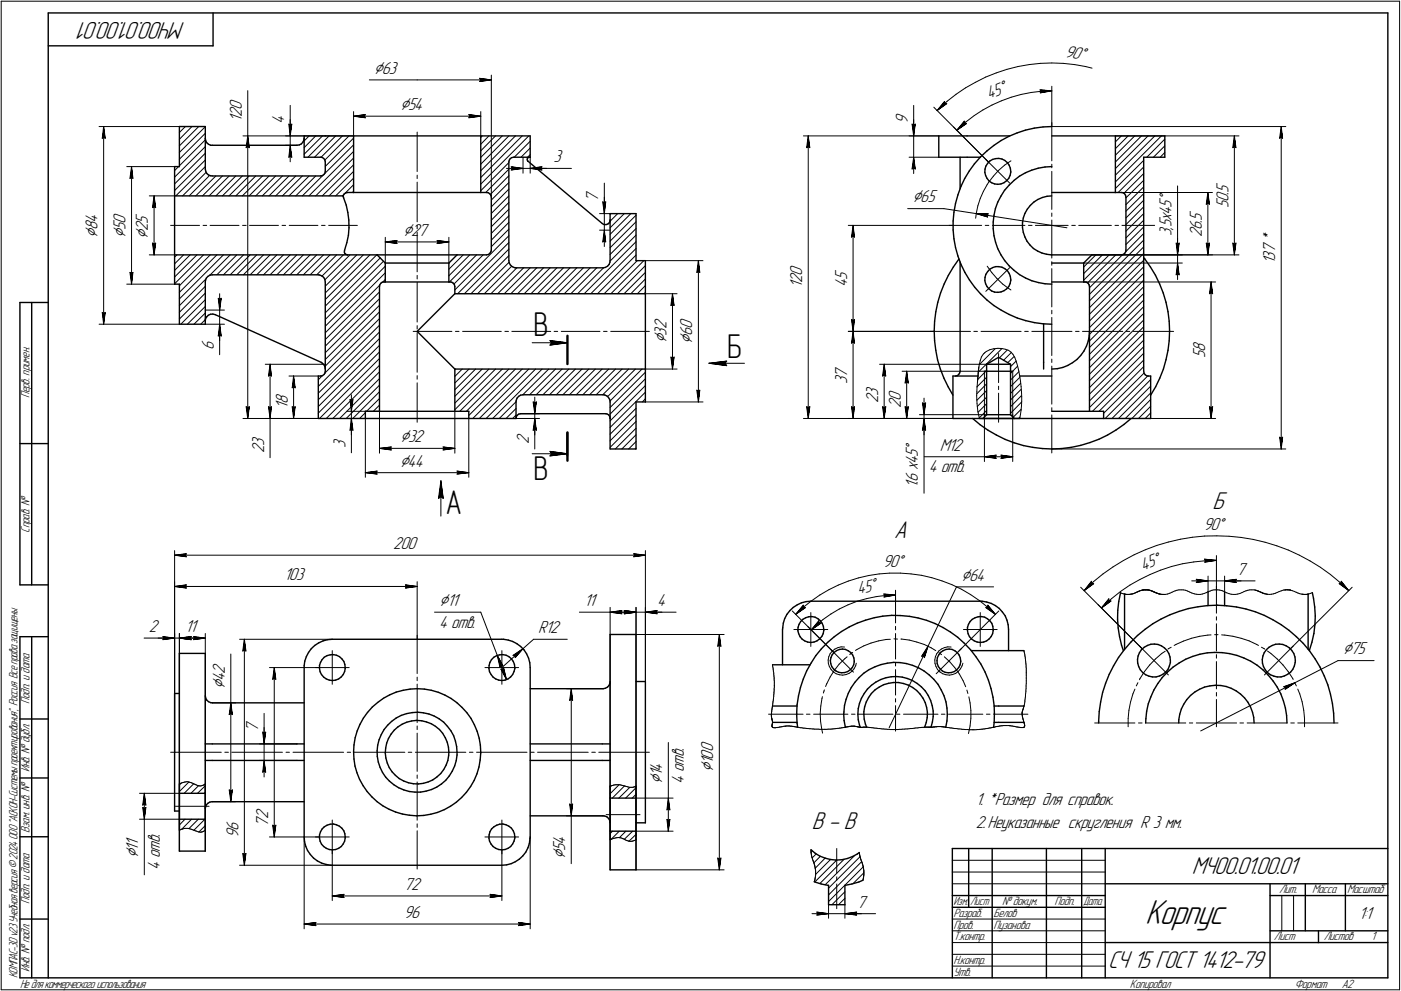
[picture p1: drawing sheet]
<svg xmlns="http://www.w3.org/2000/svg" width="595mm" height="421mm" viewBox="0 0 595 421" stroke-linecap="round" stroke-linejoin="round" font-family="sans-serif">
<defs><g id="words">
<text font-size="15.6" x="486.4" y="392.5">Корпус</text>
<g font-size="14.6">
<text x="226.6" y="142.6">В</text>
<text x="308.9" y="152.2">Б</text>
<text x="226.6" y="204">В</text>
<text x="189.3" y="218.4">А</text>
</g>
<g font-size="10.9">
<text x="78.7" y="9.3" transform="rotate(-180 78.7 9.3)">МЧ00.01.00.01</text>
<text x="515.1" y="216.3">Б</text>
<text x="379.8" y="228.4">А</text>
<text x="344.9" y="352">В - В</text>
<text x="506.3" y="371.2">МЧ00.01.00.01</text>
<text x="470.7" y="411.2">СЧ 15 ГОСТ 1412-79</text>
</g>
<g font-size="8.5">
<text x="158.9" y="31.4">⌀63</text>
<text x="170" y="46.8">⌀54</text>
<text x="387.6" y="86">⌀65</text>
<text x="41.5" y="101.1" transform="rotate(-90 41.5 101.1)">⌀84</text>
<text x="53.3" y="100.9" transform="rotate(-90 53.3 100.9)">⌀50</text>
<text x="62.9" y="101.4" transform="rotate(-90 62.9 101.4)">⌀25</text>
<text x="171.3" y="100.2">⌀2</text>
<text x="283.1" y="145.9" transform="rotate(-90 283.1 145.9)">⌀32</text>
<text x="294" y="146.1" transform="rotate(-90 294 146.1)">⌀60</text>
<text x="170" y="187.9">⌀32</text>
<text x="169.8" y="198.2">⌀44</text>
<text x="408.3" y="246.7">⌀64</text>
<text x="186.6" y="257.5">⌀11</text>
<text x="570.4" y="278">⌀75</text>
<text x="95.5" y="292.6" transform="rotate(-90 95.5 292.6)">⌀42</text>
<text x="303" y="328" transform="rotate(-90 303 328)">⌀100</text>
<text x="281.3" y="333.1" transform="rotate(-90 281.3 333.1)">⌀14</text>
<text x="58.7" y="364.7" transform="rotate(-90 58.7 364.7)">⌀11</text>
<text x="240" y="364.9" transform="rotate(-90 240 364.9)">⌀54</text>
</g>
<g font-size="7.8">
<text x="452.2" y="24.2" transform="rotate(8 452.2 24.2)">90°</text>
<text x="420.1" y="42.1" transform="rotate(-22 420.1 42.1)">45°</text>
<text x="102.7" y="51.8" transform="rotate(-90 102.7 51.8)">120</text>
<text x="120.8" y="52.8" transform="rotate(-90 120.8 52.8)">4</text>
<text x="385.6" y="52.8" transform="rotate(-90 385.6 52.8)">9</text>
<text x="235.2" y="69">3</text>
<text x="254.1" y="85.8" transform="rotate(-90 254.1 85.8)">7</text>
<text x="521.8" y="88.5" transform="rotate(-90 521.8 88.5)">50.5</text>
<text x="177.7" y="100.2">7</text>
<text x="497.7" y="100.3" transform="rotate(-90 497.7 100.3)">3,5x45°</text>
<text x="510.5" y="100.7" transform="rotate(-90 510.5 100.7)">26.5</text>
<text x="541.7" y="112.3" transform="rotate(-90 541.7 112.3)">137 *</text>
<text x="340.8" y="122.4" transform="rotate(-90 340.8 122.4)">120</text>
<text x="359.8" y="122.1" transform="rotate(-90 359.8 122.1)">45</text>
<text x="90.8" y="148.7" transform="rotate(-90 90.8 148.7)">6</text>
<text x="511.9" y="152.1" transform="rotate(-90 511.9 152.1)">58</text>
<text x="359.8" y="163.1" transform="rotate(-90 359.8 163.1)">37</text>
<text x="122.2" y="173.8" transform="rotate(-90 122.2 173.8)">18</text>
<text x="373.1" y="171.1" transform="rotate(-90 373.1 171.1)">23</text>
<text x="382.6" y="173.3" transform="rotate(-90 382.6 173.3)">20</text>
<text x="146.8" y="190.3" transform="rotate(-90 146.8 190.3)">3</text>
<text x="224.6" y="188.7" transform="rotate(-90 224.6 188.7)">2</text>
<text x="399.2" y="191.5">M12</text>
<text x="112.2" y="192.5" transform="rotate(-90 112.2 192.5)">23</text>
<text x="394.6" y="200.7">4 отв.</text>
<text x="389.9" y="207.5" transform="rotate(-90 389.9 207.5)">1.6 x45°</text>
<text x="511.2" y="225.1">90°</text>
<text x="167" y="233.4">200</text>
<text x="375" y="240.9">90°</text>
<text x="485.5" y="242.4" transform="rotate(-22 485.5 242.4)">45°</text>
<text x="525.2" y="244.3">7</text>
<text x="120.7" y="246.6">103</text>
<text x="248.1" y="257.6">11</text>
<text x="279.2" y="257.6">4</text>
<text x="364.5" y="252.4" transform="rotate(-12 364.5 252.4)">45°</text>
<text x="63.2" y="268.6">2</text>
<text x="78.7" y="268.6">11</text>
<text x="186.6" y="266.7">4 отв.</text>
<text x="228.6" y="269.1">R12</text>
<text x="109.7" y="311.1" transform="rotate(-90 109.7 311.1)">7</text>
<text x="290.5" y="333.1" transform="rotate(-90 290.5 333.1)">4 отв.</text>
<text x="414.5" y="342">1. *Размер для справок.</text>
<text x="114" y="351.2" transform="rotate(-90 114 351.2)">72</text>
<text x="414.5" y="352">2.Неуказанные скругления R 3 мм.</text>
<text x="101.3" y="356.2" transform="rotate(-90 101.3 356.2)">96</text>
<text x="67.9" y="369.7" transform="rotate(-90 67.9 369.7)">4 отв.</text>
<text x="171.6" y="378.1">72</text>
<text x="363.9" y="385.6">7</text>
<text x="171.6" y="390.1">96</text>
<text x="577.1" y="390.3">1:1</text>
</g>
<g font-size="5.4">
<text x="12.6" y="169.3" transform="rotate(-90 12.6 169.3)">Перв. примен.</text>
<text x="12.6" y="226.4" transform="rotate(-90 12.6 226.4)">Справ. №</text>
<text x="12.6" y="299.1" transform="rotate(-90 12.6 299.1)">Подп. и дата</text>
<text x="12.6" y="328.2" transform="rotate(-90 12.6 328.2)">Инв. № дубл.</text>
<text x="12.6" y="353.9" transform="rotate(-90 12.6 353.9)">Взам. инв. №</text>
<text x="543.3" y="379.6">Лит.</text>
<text x="557.4" y="379.6">Масса</text>
<text x="572.3" y="379.6">Масштаб</text>
<text x="12.6" y="384.1" transform="rotate(-90 12.6 384.1)">Подп. и дата</text>
<text x="405" y="389.6">Разраб.</text>
<text x="422" y="389.6">Белов</text>
<text x="425.6" y="384.6">№ докум.</text>
<text x="447.9" y="384.6">Подп.</text>
<text x="405" y="394.6">Пров.</text>
<text x="422" y="394.6">Пузанова</text>
<text x="405" y="399.6">Т.контр.</text>
<text x="541.1" y="399.6">Лист</text>
<text x="562.3" y="399.6">Листов</text>
<text x="582.5" y="399.6">1</text>
<text x="12.6" y="413.2" transform="rotate(-90 12.6 413.2)">Инв. № подл.</text>
<text x="405" y="409.6">Н.контр.</text>
<text x="7.5" y="415.5" transform="rotate(-90 7.5 415.5)">КОМПАС-3Dv23Учебнаяверсия©2024ООО&quot;АСКОН-Системыпроектирования&quot;, Россия. Всеправазащищены.</text>
<text x="8.5" y="419.8">Недлякоммерческогоиспользования</text>
<text x="405" y="414.6">Утв.</text>
<text x="480" y="419.6">Копировал</text>
<text x="550" y="419.6">Формат</text>
<text x="570" y="419.6">A2</text>
</g>
<g font-size="5.3">
<text x="405.1" y="384.6">Изм.</text>
<text x="412.1" y="384.6">Лист</text>
<text x="460.1" y="384.6">Дата</text>
</g>
</g></defs>
<g fill="#000" stroke="#000" stroke-width=".42">
<path d="M203.8 33.4h.6zM203.9 33.4h1.1zM204 33.5h1.7zM204 33.6h2.2zM204 33.7h2.8zM204.1 33.8h3.4zM204.2 33.9h3.9z"/>
<path d="M204.2 34h4.5zM204.2 34h3.9zM204.1 34.1h3.4zM204 34.2h2.8zM204 34.3h2.2zM204 34.4h1.7zM203.9 34.5h1.1zM203.8 34.5h.6z"/>
<path d="M441.9 38.3h.9zM442 38.4h1.8zM442 38.4h2.8zM442.1 38.5h3.8zM442.2 38.6h4.6zM442.3 38.7h2.3z"/>
<path d="M444.6 38.7h1.8zM442.3 38.8h3.6zM442.3 38.9h3zM442.2 38.9h2.6zM442.2 39h2.1zM442.1 39.1h1.8zM442 39.2h1.4zM442 39.3h.9zM442 39.4h.4z"/>
<path d="M43.8 56h.2zM43.8 56h.2zM43.8 56.1h.2zM43.8 56.2h.2zM43.8 56.3h.2zM43.8 56.4h.2zM43.8 56.5h.2zM43.8 56.6h.2zM43.7 56.6h.3zM43.7 56.7h.3zM43.7 56.8h.3zM43.7 56.9h.3zM43.7 57h.3zM43.7 57.1h.3zM43.7 57.1h.3zM43.7 57.2h.3zM43.7 57.3h.3zM43.6 57.4h.4zM43.6 57.5h.4zM43.6 57.6h.4zM43.6 57.7h.4zM43.6 57.7h.4zM43.6 57.8h.4zM43.6 57.9h.4zM43.6 58h.4zM43.5 58.1h.5zM43.5 58.2h.5zM43.5 58.3h.5zM43.5 58.3h.4zM43.5 58.4h.4zM43.5 58.5h.3z"/>
<path d="M44 55h.3zM44 55.1h.3zM44 55.2h.3zM44 55.3h.3zM44 55.4h.3zM44 55.5h.3zM44 55.5h.3zM44 55.6h.3zM44 55.7h.4zM44 55.8h.4zM44 55.9h.4zM44 56h.4zM44 56h.4zM44 56.1h.4zM44 56.2h.4zM44 56.3h.4zM44 56.4h.4zM44 56.5h.4zM44 56.6h.4zM44 56.6h.4zM44 56.7h.4zM44 56.8h.4zM44 56.9h.5zM44 57h.5zM44 57.1h.5zM44 57.1h.5zM44 57.2h.5zM44 57.3h.5zM44 57.4h.5zM44 57.5h.5zM44 57.6h.6zM44 57.7h.6zM44 57.7h.6zM44 57.8h.6zM44 57.9h.6zM44 58h.6zM44 58.1h.6zM44 58.2h.7zM44 58.3h.7zM44.2 58.3h.5zM44.3 58.4h.4zM44.4 58.5h.3z"/>
<path d="M105 59.7h.2zM105 59.8h.2zM105 59.9h.2zM105 59.9h.2zM105 60h.2zM105 60.1h.2zM105 60.2h.2zM104.9 60.3h.3zM104.9 60.4h.3zM104.9 60.5h.3zM104.9 60.5h.3zM104.9 60.6h.3zM104.9 60.7h.3zM104.9 60.8h.3zM104.8 60.9h.4zM104.8 61h.4zM104.8 61h.4zM104.8 61.1h.4zM104.8 61.2h.4zM104.8 61.3h.4zM104.8 61.4h.4zM104.8 61.5h.4zM104.7 61.6h.5zM104.7 61.6h.5zM104.7 61.7h.5zM104.7 61.8h.5zM104.7 61.9h.5zM104.7 62h.5zM104.7 62.1h.5zM104.6 62.1h.6zM104.6 62.2h.6zM104.6 62.3h.6zM104.6 62.4h.5zM104.6 62.5h.3z"/>
<path d="M105.2 59h.3zM105.2 59.1h.3zM105.2 59.2h.3zM105.2 59.3h.3zM105.2 59.4h.3zM105.2 59.4h.3zM105.2 59.5h.3zM105.2 59.6h.3zM105.2 59.7h.4zM105.2 59.8h.4zM105.2 59.9h.4zM105.2 59.9h.4zM105.2 60h.4zM105.2 60.1h.4zM105.2 60.2h.4zM105.2 60.3h.5zM105.2 60.4h.5zM105.2 60.5h.5zM105.2 60.5h.5zM105.2 60.6h.5zM105.2 60.7h.5zM105.2 60.8h.5zM105.2 60.9h.5zM105.2 61h.5zM105.2 61h.5zM105.2 61.1h.5zM105.2 61.2h.5zM105.2 61.3h.5zM105.2 61.4h.5zM105.2 61.5h.5zM105.2 61.6h.6zM105.2 61.6h.6zM105.2 61.7h.6zM105.2 61.8h.6zM105.2 61.9h.6zM105.2 62h.6zM105.2 62.1h.6zM105.2 62.1h.7zM105.2 62.2h.7zM105.4 62.3h.5zM105.5 62.4h.4zM105.6 62.5h.3z"/>
<path d="M122.8 53h.2zM122.8 53.1h.3zM122.8 53.2h.4zM122.8 53.3h.5zM122.8 53.3h.5zM122.8 53.4h.5zM122.9 53.5h.4zM122.9 53.6h.4zM122.9 53.7h.4zM122.9 53.8h.4zM122.9 53.8h.4zM122.9 53.9h.4zM122.9 54h.4zM122.9 54.1h.4zM122.9 54.2h.4zM122.9 54.3h.4zM122.9 54.4h.4zM122.9 54.4h.4zM122.9 54.5h.4zM122.9 54.6h.4zM122.9 54.7h.4zM122.9 54.8h.4zM122.9 54.9h.4zM123 54.9h.3zM123 55h.3zM123 55.1h.3zM123 55.2h.3zM123 55.3h.3zM123 55.4h.3zM123 55.5h.3zM123 55.5h.3z"/>
<path d="M123.6 53h.4zM123.5 53.1h.5zM123.4 53.2h.6zM123.3 53.3h.7zM123.3 53.3h.7zM123.3 53.4h.6zM123.3 53.5h.6zM123.3 53.6h.6zM123.3 53.7h.6zM123.3 53.8h.6zM123.3 53.8h.6zM123.3 53.9h.6zM123.3 54h.5zM123.3 54.1h.5zM123.3 54.2h.5zM123.3 54.3h.5zM123.3 54.4h.5zM123.3 54.4h.5zM123.3 54.5h.5zM123.3 54.6h.5zM123.3 54.7h.4zM123.3 54.8h.4zM123.3 54.9h.4zM123.3 54.9h.4zM123.3 55h.4zM123.3 55.1h.4zM123.3 55.2h.4zM123.3 55.3h.3zM123.3 55.4h.3zM123.3 55.5h.3zM123.3 55.5h.3zM123.3 55.6h.3zM123.3 55.7h.3zM123.3 55.8h.3zM123.3 55.9h.2zM123.3 56h.2zM123.3 56h.2zM123.3 56.1h.2zM123.3 56.2h.2zM123.3 56.3h.2zM123.3 56.4h.2zM123.3 56.5h.2z"/>
<path d="M150.2 49.4h4.5zM150.9 49.4h3.9zM151.5 49.5h3.4zM152.1 49.6h2.8zM152.7 49.7h2.2zM153.3 49.8h1.7zM154 49.9h1.1zM154.6 50h.6z"/>
<path d="M154.6 48.8h.6zM154 48.9h1.1zM153.3 48.9h1.7zM152.7 49h2.2zM152.1 49.1h2.8zM151.5 49.2h3.4zM150.9 49.3h3.9z"/>
<path d="M199.2 48.8h.6zM199.3 48.9h1.1zM199.4 48.9h1.7zM199.4 49h2.3zM199.5 49.1h2.9zM199.6 49.2h3.3zM199.6 49.3h4z"/>
<path d="M199.6 49.4h4.6zM199.6 49.4h4zM199.6 49.5h3.3zM199.5 49.6h2.9zM199.4 49.7h2.3zM199.4 49.8h1.7zM199.3 49.9h1.1zM199.2 50h.6z"/>
<path d="M343.1 59.7h.2zM343.1 59.8h.2zM343.1 59.9h.2zM343.1 59.9h.2zM343.1 60h.2zM343.1 60.1h.2zM343.1 60.2h.2zM343 60.3h.3zM343 60.4h.3zM343 60.5h.3zM343 60.5h.3zM343 60.6h.3zM343 60.7h.3zM343 60.8h.3zM342.9 60.9h.4zM342.9 61h.4zM342.9 61h.4zM342.9 61.1h.4zM342.9 61.2h.4zM342.9 61.3h.4zM342.9 61.4h.4zM342.9 61.5h.4zM342.8 61.6h.5zM342.8 61.6h.5zM342.8 61.7h.5zM342.8 61.8h.5zM342.8 61.9h.5zM342.8 62h.5zM342.8 62.1h.5zM342.7 62.1h.6zM342.7 62.2h.6zM342.7 62.3h.5zM342.7 62.4h.5zM342.7 62.5h.3z"/>
<path d="M343.3 59h.3zM343.3 59.1h.3zM343.3 59.2h.3zM343.3 59.3h.3zM343.3 59.4h.3zM343.3 59.4h.3zM343.3 59.5h.3zM343.3 59.6h.3zM343.3 59.7h.4zM343.3 59.8h.4zM343.3 59.9h.4zM343.3 59.9h.4zM343.3 60h.4zM343.3 60.1h.4zM343.3 60.2h.4zM343.3 60.3h.4zM343.3 60.4h.4zM343.3 60.5h.4zM343.3 60.5h.4zM343.3 60.6h.4zM343.3 60.7h.4zM343.3 60.8h.4zM343.3 60.9h.5zM343.3 61h.5zM343.3 61h.5zM343.3 61.1h.5zM343.3 61.2h.5zM343.3 61.3h.5zM343.3 61.4h.5zM343.3 61.5h.5zM343.3 61.6h.6zM343.3 61.6h.6zM343.3 61.7h.6zM343.3 61.8h.6zM343.3 61.9h.6zM343.3 62h.6zM343.3 62.1h.6zM343.3 62.1h.7zM343.3 62.2h.7zM343.5 62.3h.5zM343.6 62.4h.4zM343.7 62.5h.3z"/>
<path d="M387.5 53h.3zM387.5 53.1h.4zM387.5 53.2h.5zM387.5 53.3h.6zM387.5 53.3h.6zM387.6 53.4h.5zM387.6 53.5h.5zM387.6 53.6h.5zM387.6 53.7h.5zM387.6 53.8h.5zM387.6 53.8h.5zM387.6 53.9h.5zM387.7 54h.4zM387.7 54.1h.4zM387.7 54.2h.4zM387.7 54.3h.4zM387.7 54.4h.4zM387.7 54.4h.4zM387.7 54.5h.4zM387.7 54.6h.4zM387.8 54.7h.3zM387.8 54.8h.3zM387.8 54.9h.3zM387.8 54.9h.3zM387.8 55h.3zM387.8 55.1h.3zM387.8 55.2h.3zM387.9 55.3h.2zM387.9 55.4h.2zM387.9 55.5h.2zM387.9 55.5h.2zM387.9 55.6h.2zM387.9 55.7h.2zM387.9 55.8h.2z"/>
<path d="M388.5 53h.3zM388.4 53.1h.4zM388.3 53.2h.5zM388.1 53.3h.7zM388.1 53.3h.7zM388.1 53.4h.6zM388.1 53.5h.6zM388.1 53.6h.6zM388.1 53.7h.6zM388.1 53.8h.6zM388.1 53.8h.6zM388.1 53.9h.6zM388.1 54h.5zM388.1 54.1h.5zM388.1 54.2h.5zM388.1 54.3h.5zM388.1 54.4h.5zM388.1 54.4h.5zM388.1 54.5h.5zM388.1 54.6h.5zM388.1 54.7h.4zM388.1 54.8h.4zM388.1 54.9h.4zM388.1 54.9h.4zM388.1 55h.4zM388.1 55.1h.4zM388.1 55.2h.4zM388.1 55.3h.4zM388.1 55.4h.4zM388.1 55.5h.4zM388.1 55.5h.4zM388.1 55.6h.4zM388.1 55.7h.4zM388.1 55.8h.4zM388.1 55.9h.3zM388.1 56h.3zM388.1 56h.3zM388.1 56.1h.3zM388.1 56.2h.3zM388.1 56.3h.3zM388.1 56.4h.3zM388.1 56.5h.3z"/>
<path d="M401.1 43.3h.2zM401 43.4h.3zM400.9 43.5h.4zM400.9 43.6h.4zM400.8 43.7h.5zM400.7 43.8h.6zM400.6 43.9h.7zM400.6 43.9h.7zM400.5 44h.7zM400.5 44.1h.7zM400.4 44.2h.7zM400.3 44.3h.7zM400.2 44.4h.7zM400.1 44.4h.7zM400 44.5h.7zM400 44.6h.6zM400 44.7h.6zM399.9 44.8h.6zM399.8 44.9h.6zM399.7 45h.5zM399.6 45h.5zM399.6 45.1h.4zM399.5 45.2h.5zM399.5 45.3h.4zM399.4 45.4h.4zM399.3 45.5h.4zM399.3 45.6h.3zM399.2 45.6h.3zM399.1 45.7h.4zM399 45.8h.4zM398.9 45.9h.4zM398.9 46h.2z"/>
<path d="M401.2 44h1zM401.2 44.1h.9zM401.1 44.2h.9zM401 44.3h.8zM400.9 44.4h.8zM400.8 44.4h.8zM400.7 44.5h.8zM400.6 44.6h.8zM400.6 44.7h.6zM400.5 44.8h.7zM400.4 44.9h.6zM400.2 45h.7zM400.1 45h.7zM400 45.1h.6zM400 45.2h.6zM399.9 45.3h.5zM399.8 45.4h.5zM399.7 45.5h.5zM399.6 45.6h.4zM399.5 45.6h.5zM399.5 45.7h.3zM399.4 45.8h.3zM399.3 45.9h.3zM399.1 46h.4zM399 46.1h.4zM398.9 46.1h.3zM398.9 46.2h.2zM398.8 46.3h.2z"/>
<path d="M409.4 51.7h.3zM409.4 51.8h.3zM409.3 51.9h.4zM409.3 52h.4zM409.2 52.1h.5zM409.1 52.2h.6zM409 52.2h.7zM408.9 52.3h.8zM408.9 52.4h.7zM408.9 52.5h.6zM408.8 52.6h.6zM408.7 52.7h.7zM408.6 52.7h.7zM408.5 52.8h.7zM408.4 52.9h.7zM408.4 53h.6zM408.3 53.1h.6zM408.3 53.2h.6zM408.2 53.3h.6zM408.1 53.3h.5zM408 53.4h.5zM408 53.5h.4zM407.9 53.6h.4zM407.8 53.7h.5zM407.8 53.8h.4zM407.7 53.8h.4zM407.7 53.9h.3zM407.6 54h.3zM407.5 54.1h.3zM407.4 54.2h.4zM407.3 54.3h.4zM407.2 54.4h.3z"/>
<path d="M409.6 52.4h.5zM409.5 52.5h1zM409.4 52.6h1.1zM409.4 52.7h1zM409.3 52.7h.9zM409.2 52.8h.9zM409.1 52.9h.9zM409 53h.9zM408.9 53.1h.8zM408.9 53.2h.7zM408.8 53.3h.7zM408.6 53.3h.8zM408.5 53.4h.8zM408.4 53.5h.7zM408.3 53.6h.7zM408.3 53.7h.6zM408.2 53.8h.6zM408.1 53.8h.5zM408 53.9h.5zM407.9 54h.5zM407.8 54.1h.5zM407.8 54.2h.4zM407.7 54.3h.3zM407.5 54.4h.4zM407.4 54.4h.4zM407.3 54.5h.4zM407.2 54.6h.3zM407.2 54.7h.2zM407.1 54.8h.2z"/>
<path d="M524.1 59.7h.2zM524.1 59.8h.2zM524.1 59.9h.2zM524.1 59.9h.2zM524.1 60h.2zM524.1 60.1h.2zM524.1 60.2h.2zM524 60.3h.3zM524 60.4h.3zM524 60.5h.3zM524 60.5h.3zM524 60.6h.3zM524 60.7h.3zM524 60.8h.3zM523.9 60.9h.4zM523.9 61h.4zM523.9 61h.4zM523.9 61.1h.4zM523.9 61.2h.4zM523.9 61.3h.4zM523.9 61.4h.4zM523.9 61.5h.4zM523.8 61.6h.5zM523.8 61.6h.5zM523.8 61.7h.5zM523.8 61.8h.5zM523.8 61.9h.5zM523.8 62h.5zM523.8 62.1h.5zM523.7 62.1h.6zM523.7 62.2h.6zM523.7 62.3h.6zM523.7 62.4h.5zM523.7 62.5h.3z"/>
<path d="M524.3 59h.3zM524.3 59.1h.3zM524.3 59.2h.3zM524.3 59.3h.3zM524.3 59.4h.3zM524.3 59.4h.3zM524.3 59.5h.3zM524.3 59.6h.3zM524.3 59.7h.4zM524.3 59.8h.4zM524.3 59.9h.4zM524.3 59.9h.4zM524.3 60h.4zM524.3 60.1h.4zM524.3 60.2h.4zM524.3 60.3h.5zM524.3 60.4h.5zM524.3 60.5h.5zM524.3 60.5h.5zM524.3 60.6h.5zM524.3 60.7h.5zM524.3 60.8h.5zM524.3 60.9h.5zM524.3 61h.5zM524.3 61h.5zM524.3 61.1h.5zM524.3 61.2h.5zM524.3 61.3h.5zM524.3 61.4h.5zM524.3 61.5h.5zM524.3 61.6h.6zM524.3 61.6h.6zM524.3 61.7h.6zM524.3 61.8h.6zM524.3 61.9h.6zM524.3 62h.6zM524.3 62.1h.6zM524.3 62.1h.7zM524.3 62.2h.7zM524.5 62.3h.5zM524.6 62.4h.4zM524.7 62.5h.3z"/>
<path d="M544 55.7h.2zM544 55.8h.2zM544 55.9h.2zM544 56h.2zM544 56h.2zM544 56.1h.2zM544 56.2h.2zM543.9 56.3h.3zM543.9 56.4h.3zM543.9 56.5h.3zM543.9 56.6h.3zM543.9 56.6h.3zM543.9 56.7h.3zM543.9 56.8h.3zM543.8 56.9h.4zM543.8 57h.4zM543.8 57.1h.4zM543.8 57.1h.4zM543.8 57.2h.4zM543.8 57.3h.4zM543.8 57.4h.4zM543.8 57.5h.4zM543.7 57.6h.5zM543.7 57.7h.5zM543.7 57.7h.5zM543.7 57.8h.5zM543.7 57.9h.5zM543.7 58h.5zM543.7 58.1h.5zM543.6 58.2h.6zM543.6 58.3h.6zM543.6 58.3h.6zM543.6 58.4h.5zM543.6 58.5h.3z"/>
<path d="M544.2 55.2h.3zM544.2 55.3h.3zM544.2 55.4h.3zM544.2 55.5h.3zM544.2 55.5h.3zM544.2 55.6h.3zM544.2 55.7h.3zM544.2 55.8h.3zM544.2 55.9h.3zM544.2 56h.4zM544.2 56h.4zM544.2 56.1h.4zM544.2 56.2h.4zM544.2 56.3h.4zM544.2 56.4h.4zM544.2 56.5h.4zM544.2 56.6h.4zM544.2 56.6h.5zM544.2 56.7h.5zM544.2 56.8h.5zM544.2 56.9h.5zM544.2 57h.5zM544.2 57.1h.5zM544.2 57.1h.5zM544.2 57.2h.5zM544.2 57.3h.5zM544.2 57.4h.5zM544.2 57.5h.5zM544.2 57.6h.5zM544.2 57.7h.5zM544.2 57.7h.5zM544.2 57.8h.5zM544.2 57.9h.5zM544.2 58h.5zM544.2 58.1h.6zM544.2 58.2h.6zM544.2 58.3h.6zM544.4 58.3h.4zM544.5 58.4h.3zM544.6 58.5h.2z"/>
<path d="M55.6 72.7h.3zM55.6 72.8h.3zM55.6 72.9h.3zM55.6 73h.3zM55.6 73.1h.3zM55.6 73.2h.3zM55.6 73.2h.3zM55.5 73.3h.4zM55.5 73.4h.4zM55.5 73.5h.4zM55.5 73.6h.4zM55.5 73.7h.4zM55.5 73.7h.4zM55.5 73.8h.4zM55.5 73.9h.4zM55.5 74h.4zM55.5 74.1h.4zM55.5 74.2h.4zM55.5 74.3h.4zM55.5 74.3h.4zM55.5 74.4h.4zM55.5 74.5h.4zM55.4 74.6h.5zM55.4 74.7h.5zM55.4 74.8h.5zM55.4 74.8h.5zM55.4 74.9h.5zM55.4 75h.5zM55.4 75.1h.5zM55.3 75.2h.6zM55.3 75.3h.6zM55.3 75.4h.5zM55.3 75.4h.4zM55.3 75.5h.2z"/>
<path d="M55.9 72.2h.2zM55.9 72.3h.2zM55.9 72.4h.2zM55.9 72.5h.2zM55.9 72.6h.2zM55.9 72.6h.2zM55.9 72.7h.2zM55.9 72.8h.2zM55.9 72.9h.2zM55.9 73h.3zM55.9 73.1h.3zM55.9 73.2h.3zM55.9 73.2h.3zM55.9 73.3h.3zM55.9 73.4h.3zM55.9 73.5h.3zM55.9 73.6h.3zM55.9 73.7h.4zM55.9 73.7h.4zM55.9 73.8h.4zM55.9 73.9h.4zM55.9 74h.4zM55.9 74.1h.4zM55.9 74.2h.4zM55.9 74.3h.4zM55.9 74.3h.4zM55.9 74.4h.5zM55.9 74.5h.5zM55.9 74.6h.5zM55.9 74.7h.5zM55.9 74.8h.5zM55.9 74.8h.5zM55.9 74.9h.5zM55.9 75h.5zM55.9 75.1h.6zM55.9 75.2h.6zM55.9 75.3h.6zM56 75.4h.5zM56.1 75.4h.4zM56.2 75.5h.3z"/>
<path d="M123 63.9h.3zM123 64h.3zM123 64.1h.3zM123 64.2h.3zM123 64.3h.3zM123 64.3h.3zM123 64.4h.3zM123 64.5h.3zM123 64.6h.3zM122.9 64.7h.4zM122.9 64.8h.4zM122.9 64.9h.4zM122.9 64.9h.4zM122.9 65h.4zM122.9 65.1h.4zM122.9 65.2h.4zM122.9 65.3h.4zM122.9 65.4h.4zM122.9 65.4h.4zM122.9 65.5h.4zM122.9 65.6h.4zM122.9 65.7h.4zM122.9 65.8h.4zM122.9 65.9h.4zM122.9 66h.4zM122.9 66h.4zM122.8 66.1h.5zM122.8 66.2h.5zM122.8 66.3h.5zM122.8 66.4h.4zM122.8 66.5h.3zM122.8 66.5h.2z"/>
<path d="M123.3 63.1h.2zM123.3 63.2h.2zM123.3 63.2h.2zM123.3 63.3h.2zM123.3 63.4h.2zM123.3 63.5h.2zM123.3 63.6h.2zM123.3 63.7h.3zM123.3 63.8h.3zM123.3 63.8h.3zM123.3 63.9h.3zM123.3 64h.3zM123.3 64.1h.3zM123.3 64.2h.3zM123.3 64.3h.3zM123.3 64.3h.4zM123.3 64.4h.4zM123.3 64.5h.4zM123.3 64.6h.4zM123.3 64.7h.4zM123.3 64.8h.4zM123.3 64.9h.4zM123.3 64.9h.5zM123.3 65h.5zM123.3 65.1h.5zM123.3 65.2h.5zM123.3 65.3h.5zM123.3 65.4h.5zM123.3 65.4h.5zM123.3 65.5h.5zM123.3 65.6h.6zM123.3 65.7h.6zM123.3 65.8h.6zM123.3 65.9h.6zM123.3 66h.6zM123.3 66h.6zM123.3 66.1h.6zM123.3 66.2h.7zM123.3 66.3h.7zM123.4 66.4h.6zM123.5 66.5h.5zM123.6 66.5h.4z"/>
<path d="M217.3 71h.5zM217.3 71h1.1zM217.4 71.1h1.7zM217.4 71.2h2.3zM217.5 71.3h2.8zM217.6 71.4h3.4zM217.7 71.5h3.9z"/>
<path d="M217.7 71.5h4.5zM217.7 71.6h3.9zM217.6 71.7h3.4zM217.5 71.8h2.8zM217.4 71.9h2.3zM217.4 72h1.7zM217.3 72.1h1.1zM217.3 72.1h.5z"/>
<path d="M225.2 71.5h4.5zM225.9 71.6h3.9zM226.5 71.7h3.4zM227.2 71.8h2.8zM227.8 71.9h2.2zM228.3 72h1.7zM229 72.1h1.1zM229.6 72.1h.6z"/>
<path d="M229.6 71h.6zM229 71h1.1zM228.3 71.1h1.7zM227.8 71.2h2.2zM227.2 71.3h2.8zM226.5 71.4h3.4zM225.9 71.5h3.9z"/>
<path d="M387.9 68.7h.2zM387.9 68.8h.2zM387.9 68.9h.2zM387.9 69h.2zM387.9 69.1h.2zM387.9 69.2h.2zM387.9 69.3h.2zM387.8 69.3h.3zM387.8 69.4h.3zM387.8 69.5h.3zM387.8 69.6h.3zM387.8 69.7h.3zM387.8 69.8h.3zM387.8 69.8h.3zM387.7 69.9h.4zM387.7 70h.4zM387.7 70.1h.4zM387.7 70.2h.4zM387.7 70.3h.4zM387.7 70.4h.4zM387.7 70.4h.4zM387.7 70.5h.4zM387.6 70.6h.5zM387.6 70.7h.5zM387.6 70.8h.5zM387.6 70.9h.5zM387.6 71h.5zM387.6 71h.5zM387.6 71.1h.5zM387.5 71.2h.6zM387.5 71.3h.6zM387.5 71.4h.5zM387.5 71.5h.4zM387.5 71.5h.3z"/>
<path d="M388.1 68.1h.3zM388.1 68.2h.3zM388.1 68.2h.3zM388.1 68.3h.3zM388.1 68.4h.3zM388.1 68.5h.3zM388.1 68.6h.3zM388.1 68.7h.3zM388.1 68.7h.4zM388.1 68.8h.4zM388.1 68.9h.4zM388.1 69h.4zM388.1 69.1h.4zM388.1 69.2h.4zM388.1 69.3h.4zM388.1 69.3h.4zM388.1 69.4h.4zM388.1 69.5h.4zM388.1 69.6h.4zM388.1 69.7h.4zM388.1 69.8h.4zM388.1 69.8h.4zM388.1 69.9h.5zM388.1 70h.5zM388.1 70.1h.5zM388.1 70.2h.5zM388.1 70.3h.5zM388.1 70.4h.5zM388.1 70.4h.5zM388.1 70.5h.5zM388.1 70.6h.6zM388.1 70.7h.6zM388.1 70.8h.6zM388.1 70.9h.6zM388.1 71h.6zM388.1 71h.6zM388.1 71.1h.6zM388.1 71.2h.7zM388.1 71.3h.7zM388.3 71.4h.5zM388.4 71.5h.4zM388.5 71.5h.3z"/>
<path d="M65.2 85.2h.2zM65.2 85.3h.2zM65.2 85.3h.2zM65.2 85.4h.2zM65.2 85.5h.2zM65.2 85.6h.2zM65.2 85.7h.2zM65.1 85.8h.3zM65.1 85.9h.3zM65.1 85.9h.3zM65.1 86h.3zM65.1 86.1h.3zM65.1 86.2h.3zM65.1 86.3h.3zM65 86.4h.4zM65 86.4h.4zM65 86.5h.4zM65 86.6h.4zM65 86.7h.4zM65 86.8h.4zM65 86.9h.4zM65 87h.4zM64.9 87h.5zM64.9 87.1h.5zM64.9 87.2h.5zM64.9 87.3h.5zM64.9 87.4h.5zM64.9 87.5h.5zM64.9 87.5h.5zM64.9 87.6h.5zM64.9 87.7h.5zM64.9 87.8h.5zM64.9 87.9h.5zM64.9 88h.3zM64.9 88.1h.2z"/>
<path d="M65.4 84.5h.3zM65.4 84.6h.3zM65.4 84.7h.3zM65.4 84.8h.3zM65.4 84.8h.3zM65.4 84.9h.3zM65.4 85h.3zM65.4 85.1h.3zM65.4 85.2h.4zM65.4 85.3h.4zM65.4 85.3h.4zM65.4 85.4h.4zM65.4 85.5h.4zM65.4 85.6h.4zM65.4 85.7h.4zM65.4 85.8h.5zM65.4 85.9h.5zM65.4 85.9h.5zM65.4 86h.5zM65.4 86.1h.5zM65.4 86.2h.5zM65.4 86.3h.5zM65.4 86.4h.6zM65.4 86.4h.6zM65.4 86.5h.6zM65.4 86.6h.6zM65.4 86.7h.6zM65.4 86.8h.6zM65.4 86.9h.6zM65.4 87h.6zM65.4 87h.6zM65.4 87.1h.6zM65.4 87.2h.6zM65.4 87.3h.6zM65.4 87.4h.6zM65.4 87.5h.6zM65.4 87.5h.6zM65.4 87.6h.7zM65.4 87.7h.7zM65.4 87.8h.7zM65.6 87.9h.5zM65.8 88h.3zM65.9 88.1h.2z"/>
<path d="M256.1 86h.3zM256.1 86.1h.4zM256.1 86.2h.5zM256.1 86.3h.6zM256.1 86.4h.6zM256.2 86.4h.5zM256.2 86.5h.5zM256.2 86.6h.5zM256.2 86.7h.5zM256.2 86.8h.5zM256.2 86.9h.5zM256.2 87h.5zM256.3 87h.4zM256.3 87.1h.4zM256.3 87.2h.4zM256.3 87.3h.4zM256.3 87.4h.4zM256.3 87.5h.4zM256.3 87.5h.4zM256.3 87.6h.4zM256.4 87.7h.3zM256.4 87.8h.3zM256.4 87.9h.3zM256.4 88h.3zM256.4 88.1h.3zM256.4 88.1h.3zM256.4 88.2h.3zM256.5 88.3h.2zM256.5 88.4h.2zM256.5 88.5h.2zM256.5 88.6h.2zM256.5 88.6h.2zM256.5 88.7h.2zM256.5 88.8h.2z"/>
<path d="M256.5 99.7h.2zM256.5 99.8h.2zM256.5 99.9h.2zM256.5 100h.2zM256.5 100.1h.2zM256.5 100.2h.2zM256.5 100.2h.2zM256.4 100.3h.3zM256.4 100.4h.3zM256.4 100.5h.3zM256.4 100.6h.3zM256.4 100.7h.3zM256.4 100.8h.3zM256.4 100.8h.3zM256.3 100.9h.4zM256.3 101h.4zM256.3 101.1h.4zM256.3 101.2h.4zM256.3 101.3h.4zM256.3 101.3h.4zM256.3 101.4h.4zM256.3 101.5h.4zM256.2 101.6h.5zM256.2 101.7h.5zM256.2 101.8h.5zM256.2 101.9h.5zM256.2 101.9h.5zM256.2 102h.5zM256.2 102.1h.5zM256.1 102.2h.6zM256.1 102.3h.6zM256.1 102.4h.5zM256.1 102.4h.4zM256.1 102.5h.3z"/>
<path d="M256.7 99.2h.3zM256.7 99.3h.3zM256.7 99.4h.3zM256.7 99.5h.3zM256.7 99.6h.3zM256.7 99.7h.3zM256.7 99.7h.3zM256.7 99.8h.3zM256.7 99.9h.3zM256.7 100h.3zM256.7 100.1h.3zM256.7 100.2h.3zM256.7 100.2h.3zM256.7 100.3h.3zM256.7 100.4h.3zM256.7 100.5h.3zM256.7 100.6h.3zM256.7 100.7h.4zM256.7 100.8h.4zM256.7 100.8h.4zM256.7 100.9h.4zM256.7 101h.4zM256.7 101.1h.4zM256.7 101.2h.4zM256.7 101.3h.4zM256.7 101.3h.4zM256.7 101.4h.5zM256.7 101.5h.5zM256.7 101.6h.5zM256.7 101.7h.5zM256.7 101.8h.5zM256.7 101.9h.5zM256.7 101.9h.5zM256.7 102h.5zM256.7 102.1h.6zM256.7 102.2h.6zM256.7 102.3h.6zM256.9 102.4h.4zM257 102.4h.3zM257 102.5h.3z"/>
<path d="M257 86h.3zM257 86.1h.3zM256.9 86.2h.4zM256.7 86.3h.6zM256.7 86.4h.6zM256.7 86.4h.6zM256.7 86.5h.5zM256.7 86.6h.5zM256.7 86.7h.5zM256.7 86.8h.5zM256.7 86.9h.5zM256.7 87h.5zM256.7 87h.5zM256.7 87.1h.5zM256.7 87.2h.4zM256.7 87.3h.4zM256.7 87.4h.4zM256.7 87.5h.4zM256.7 87.5h.4zM256.7 87.6h.4zM256.7 87.7h.4zM256.7 87.8h.4zM256.7 87.9h.4zM256.7 88h.3zM256.7 88.1h.3zM256.7 88.1h.3zM256.7 88.2h.3zM256.7 88.3h.3zM256.7 88.4h.3zM256.7 88.5h.3zM256.7 88.6h.3zM256.7 88.6h.3zM256.7 88.7h.3zM256.7 88.8h.3zM256.7 88.9h.3zM256.7 89h.3zM256.7 89.1h.3zM256.7 89.2h.3zM256.7 89.2h.3zM256.7 89.3h.3z"/>
<path d="M362.1 97.7h.3zM362.1 97.8h.3zM362.1 97.9h.3zM362.1 98h.3zM362.1 98h.3zM362.1 98.1h.3zM362.1 98.2h.3zM362 98.3h.4zM362 98.4h.4zM362 98.5h.4zM362 98.6h.4zM362 98.6h.4zM362 98.7h.4zM362 98.8h.4zM361.9 98.9h.5zM361.9 99h.5zM361.9 99.1h.5zM361.9 99.1h.5zM361.9 99.2h.5zM361.9 99.3h.5zM361.9 99.4h.5zM361.9 99.5h.5zM361.9 99.6h.5zM361.9 99.7h.5zM361.9 99.7h.5zM361.9 99.8h.5zM361.9 99.9h.5zM361.9 100h.5zM361.9 100.1h.5zM361.8 100.2h.6zM361.8 100.2h.6zM361.8 100.3h.5zM361.8 100.4h.4zM361.8 100.5h.2z"/>
<path d="M362.4 97.2h.2zM362.4 97.3h.2zM362.4 97.4h.2zM362.4 97.5h.2zM362.4 97.5h.2zM362.4 97.6h.2zM362.4 97.7h.2zM362.4 97.8h.2zM362.4 97.9h.2zM362.4 98h.3zM362.4 98h.3zM362.4 98.1h.3zM362.4 98.2h.3zM362.4 98.3h.3zM362.4 98.4h.3zM362.4 98.5h.3zM362.4 98.6h.3zM362.4 98.6h.4zM362.4 98.7h.4zM362.4 98.8h.4zM362.4 98.9h.4zM362.4 99h.4zM362.4 99.1h.4zM362.4 99.1h.4zM362.4 99.2h.4zM362.4 99.3h.4zM362.4 99.4h.5zM362.4 99.5h.5zM362.4 99.6h.5zM362.4 99.7h.5zM362.4 99.7h.5zM362.4 99.8h.5zM362.4 99.9h.5zM362.4 100h.5zM362.4 100.1h.6zM362.4 100.2h.6zM362.4 100.2h.6zM362.5 100.3h.5zM362.6 100.4h.4zM362.7 100.5h.3z"/>
<path d="M415 90.8h.3zM415.3 90.9h.6zM415.6 91h.8zM415.9 91.1h1.1zM416.1 91.2h1.5zM416.5 91.3h1.6zM416.7 91.4h2zM417 91.4h2.2zM417.3 91.5h2zM417.6 91.6h1.7zM417.8 91.7h1.6zM418.2 91.8h1.2zM418.4 91.9h1zM418.7 91.9h.7zM419 92h.5zM419.3 92.1h.2z"/>
<path d="M415.3 90.8h4.5zM415.9 90.9h3.8zM416.4 91h3.2zM417 91.1h2.5zM417.6 91.2h1.8zM418.1 91.3h1.3zM418.7 91.4h.6z"/>
<path d="M512.8 83.7h.3zM512.8 83.8h.3zM512.8 83.9h.3zM512.8 84h.3zM512.8 84.1h.3zM512.8 84.2h.3zM512.8 84.2h.3zM512.7 84.3h.4zM512.7 84.4h.4zM512.7 84.5h.4zM512.7 84.6h.4zM512.7 84.7h.4zM512.7 84.8h.4zM512.7 84.8h.4zM512.7 84.9h.4zM512.7 85h.4zM512.7 85.1h.4zM512.7 85.2h.4zM512.7 85.3h.4zM512.7 85.3h.4zM512.7 85.4h.4zM512.7 85.5h.4zM512.6 85.6h.5zM512.6 85.7h.5zM512.6 85.8h.5zM512.6 85.9h.5zM512.6 85.9h.5zM512.6 86h.5zM512.6 86.1h.5zM512.5 86.2h.6zM512.5 86.3h.6zM512.5 86.4h.5zM512.5 86.4h.4zM512.5 86.5h.2z"/>
<path d="M513.1 83.1h.2zM513.1 83.1h.2zM513.1 83.2h.2zM513.1 83.3h.2zM513.1 83.4h.2zM513.1 83.5h.2zM513.1 83.6h.2zM513.1 83.7h.2zM513.1 83.7h.3zM513.1 83.8h.3zM513.1 83.9h.3zM513.1 84h.3zM513.1 84.1h.3zM513.1 84.2h.3zM513.1 84.2h.3zM513.1 84.3h.4zM513.1 84.4h.4zM513.1 84.5h.4zM513.1 84.6h.4zM513.1 84.7h.4zM513.1 84.8h.4zM513.1 84.8h.4zM513.1 84.9h.5zM513.1 85h.5zM513.1 85.1h.5zM513.1 85.2h.5zM513.1 85.3h.5zM513.1 85.3h.5zM513.1 85.4h.5zM513.1 85.5h.5zM513.1 85.6h.6zM513.1 85.7h.6zM513.1 85.8h.6zM513.1 85.9h.6zM513.1 85.9h.6zM513.1 86h.6zM513.1 86.1h.6zM513.1 86.2h.7zM513.1 86.3h.7zM513.2 86.4h.6zM513.3 86.4h.5zM513.4 86.5h.4z"/>
<path d="M55.3 116h.2zM55.3 116.1h.4zM55.3 116.2h.5zM55.3 116.2h.6zM55.3 116.3h.6zM55.4 116.4h.5zM55.4 116.5h.5zM55.4 116.6h.5zM55.4 116.7h.5zM55.4 116.8h.5zM55.4 116.8h.5zM55.4 116.9h.5zM55.5 117h.4zM55.5 117.1h.4zM55.5 117.2h.4zM55.5 117.3h.4zM55.5 117.3h.4zM55.5 117.4h.4zM55.5 117.5h.4zM55.5 117.6h.4zM55.5 117.7h.4zM55.5 117.8h.4zM55.5 117.9h.4zM55.5 117.9h.4zM55.5 118h.4zM55.5 118.1h.4zM55.5 118.2h.4zM55.6 118.3h.3zM55.6 118.4h.3zM55.6 118.4h.3zM55.6 118.5h.3zM55.6 118.6h.3zM55.6 118.7h.3zM55.6 118.8h.3z"/>
<path d="M56.2 116h.3zM56.1 116.1h.4zM56 116.2h.5zM55.9 116.2h.6zM55.9 116.3h.6zM55.9 116.4h.6zM55.9 116.5h.5zM55.9 116.6h.5zM55.9 116.7h.5zM55.9 116.8h.5zM55.9 116.8h.5zM55.9 116.9h.5zM55.9 117h.5zM55.9 117.1h.5zM55.9 117.2h.4zM55.9 117.3h.4zM55.9 117.3h.4zM55.9 117.4h.4zM55.9 117.5h.4zM55.9 117.6h.4zM55.9 117.7h.4zM55.9 117.8h.4zM55.9 117.9h.4zM55.9 117.9h.3zM55.9 118h.3zM55.9 118.1h.3zM55.9 118.2h.3zM55.9 118.3h.3zM55.9 118.4h.3zM55.9 118.4h.3zM55.9 118.5h.3zM55.9 118.6h.2zM55.9 118.7h.2zM55.9 118.8h.2zM55.9 118.9h.2zM55.9 119h.2zM55.9 119h.2zM55.9 119.1h.2zM55.9 119.2h.2zM55.9 119.3h.2z"/>
<path d="M64.9 103.5h.2zM64.9 103.6h.4zM64.9 103.7h.5zM64.9 103.8h.5zM64.9 103.9h.5zM64.9 104h.5zM64.9 104.1h.5zM64.9 104.1h.5zM64.9 104.2h.5zM64.9 104.3h.5zM64.9 104.4h.5zM64.9 104.5h.5zM65 104.6h.4zM65 104.6h.4zM65 104.7h.4zM65 104.8h.4zM65 104.9h.4zM65 105h.4zM65 105.1h.4zM65 105.2h.4zM65.1 105.2h.3zM65.1 105.3h.3zM65.1 105.4h.3zM65.1 105.5h.3zM65.1 105.6h.3zM65.1 105.7h.3zM65.1 105.7h.3zM65.2 105.8h.2zM65.2 105.9h.2zM65.2 106h.2zM65.2 106.1h.2zM65.2 106.2h.2zM65.2 106.3h.2zM65.2 106.3h.2z"/>
<path d="M65.8 103.5h.3zM65.7 103.6h.4zM65.6 103.7h.5zM65.4 103.8h.7zM65.4 103.9h.7zM65.4 104h.6zM65.4 104.1h.6zM65.4 104.1h.6zM65.4 104.2h.6zM65.4 104.3h.6zM65.4 104.4h.6zM65.4 104.5h.6zM65.4 104.6h.6zM65.4 104.6h.6zM65.4 104.7h.6zM65.4 104.8h.6zM65.4 104.9h.6zM65.4 105h.6zM65.4 105.1h.6zM65.4 105.2h.6zM65.4 105.2h.5zM65.4 105.3h.5zM65.4 105.4h.5zM65.4 105.5h.5zM65.4 105.6h.5zM65.4 105.7h.5zM65.4 105.7h.5zM65.4 105.8h.4zM65.4 105.9h.4zM65.4 106h.4zM65.4 106.1h.4zM65.4 106.2h.4zM65.4 106.3h.4zM65.4 106.3h.4zM65.4 106.4h.3zM65.4 106.5h.3zM65.4 106.6h.3zM65.4 106.7h.3zM65.4 106.8h.3zM65.4 106.8h.3zM65.4 106.9h.3zM65.4 107h.3z"/>
<path d="M163.7 102.8h4.4zM164.3 102.9h3.9zM164.9 103h3.4zM165.6 103h2.8zM166.2 103.1h2.2zM166.8 103.2h1.7zM167.5 103.3h1.1zM168.1 103.4h.6z"/>
<path d="M168 102.3h.7zM167.3 102.4h1.3zM166.5 102.4h2zM165.9 102.5h2.5zM165.1 102.6h3.2zM164.4 102.7h3.8z"/>
<path d="M185.8 102.3h.6zM185.8 102.4h1.3zM185.9 102.4h2zM186 102.5h2.6zM186.1 102.6h3.2zM186.2 102.7h3.8z"/>
<path d="M186.2 102.8h4.5zM186.2 102.9h3.9zM186.1 103h3.4zM186 103h2.8zM185.9 103.1h2.3zM185.9 103.2h1.7zM185.8 103.3h1.1zM185.8 103.4h.6z"/>
<path d="M296.4 112.7h.3zM296.4 112.8h.3zM296.4 112.9h.3zM296.4 112.9h.3zM296.4 113h.3zM296.4 113.1h.3zM296.4 113.2h.3zM296.3 113.3h.4zM296.3 113.4h.4zM296.3 113.5h.4zM296.3 113.5h.4zM296.3 113.6h.4zM296.3 113.7h.4zM296.3 113.8h.4zM296.2 113.9h.5zM296.2 114h.5zM296.2 114h.5zM296.2 114.1h.5zM296.2 114.2h.5zM296.2 114.3h.5zM296.2 114.4h.5zM296.2 114.5h.5zM296.2 114.6h.5zM296.2 114.6h.5zM296.2 114.7h.5zM296.2 114.8h.5zM296.2 114.9h.5zM296.2 115h.5zM296.2 115.1h.5zM296.1 115.1h.6zM296.1 115.2h.6zM296.1 115.3h.5zM296.1 115.4h.4zM296.1 115.5h.2z"/>
<path d="M296.7 112.2h.2zM296.7 112.3h.2zM296.7 112.4h.2zM296.7 112.4h.2zM296.7 112.5h.2zM296.7 112.6h.2zM296.7 112.7h.2zM296.7 112.8h.2zM296.7 112.9h.2zM296.7 112.9h.3zM296.7 113h.3zM296.7 113.1h.3zM296.7 113.2h.3zM296.7 113.3h.3zM296.7 113.4h.3zM296.7 113.5h.3zM296.7 113.5h.3zM296.7 113.6h.4zM296.7 113.7h.4zM296.7 113.8h.4zM296.7 113.9h.4zM296.7 114h.4zM296.7 114h.4zM296.7 114.1h.4zM296.7 114.2h.4zM296.7 114.3h.4zM296.7 114.4h.5zM296.7 114.5h.5zM296.7 114.6h.5zM296.7 114.6h.5zM296.7 114.7h.5zM296.7 114.8h.5zM296.7 114.9h.5zM296.7 115h.5zM296.7 115.1h.6zM296.7 115.1h.6zM296.7 115.2h.6zM296.8 115.3h.5zM296.9 115.4h.4zM297 115.5h.3z"/>
<path d="M499.7 103.5h.3zM499.7 103.6h.3zM499.7 103.7h.4zM499.7 103.8h.5zM499.7 103.9h.5zM499.7 104h.5zM499.8 104.1h.4zM499.8 104.1h.4zM499.8 104.2h.4zM499.8 104.3h.4zM499.8 104.4h.4zM499.8 104.5h.4zM499.8 104.6h.4zM499.8 104.6h.4zM499.9 104.7h.3zM499.9 104.8h.3zM499.9 104.9h.3zM499.9 105h.3zM499.9 105.1h.3zM499.9 105.2h.3zM499.9 105.2h.3zM499.9 105.3h.3zM499.9 105.4h.3zM500 105.5h.2zM500 105.6h.2zM500 105.7h.2zM500 105.7h.2zM500 105.8h.2zM500 105.9h.2zM500 106h.2zM500 106.1h.2z"/>
<path d="M500 114h.2zM500 114h.2zM500 114.1h.2zM500 114.2h.2zM500 114.3h.2zM500 114.4h.2zM500 114.5h.2zM500 114.6h.2zM499.9 114.6h.3zM499.9 114.7h.3zM499.9 114.8h.3zM499.9 114.9h.3zM499.9 115h.3zM499.9 115.1h.3zM499.9 115.1h.3zM499.9 115.2h.3zM499.9 115.3h.3zM499.8 115.4h.4zM499.8 115.5h.4zM499.8 115.6h.4zM499.8 115.7h.4zM499.8 115.7h.4zM499.8 115.8h.4zM499.8 115.9h.4zM499.8 116h.4zM499.7 116.1h.5zM499.7 116.2h.5zM499.7 116.2h.5zM499.7 116.3h.4zM499.7 116.4h.3zM499.7 116.5h.3z"/>
<path d="M500.2 113h.3zM500.2 113.1h.3zM500.2 113.2h.3zM500.2 113.3h.3zM500.2 113.4h.3zM500.2 113.5h.3zM500.2 113.5h.3zM500.2 113.6h.3zM500.2 113.7h.3zM500.2 113.8h.3zM500.2 113.9h.3zM500.2 114h.3zM500.2 114h.3zM500.2 114.1h.3zM500.2 114.2h.3zM500.2 114.3h.4zM500.2 114.4h.4zM500.2 114.5h.4zM500.2 114.6h.4zM500.2 114.6h.4zM500.2 114.7h.4zM500.2 114.8h.4zM500.2 114.9h.5zM500.2 115h.5zM500.2 115.1h.5zM500.2 115.1h.5zM500.2 115.2h.5zM500.2 115.3h.5zM500.2 115.4h.5zM500.2 115.5h.5zM500.2 115.6h.6zM500.2 115.7h.6zM500.2 115.7h.6zM500.2 115.8h.6zM500.2 115.9h.6zM500.2 116h.6zM500.2 116.1h.6zM500.2 116.2h.7zM500.2 116.2h.7zM500.4 116.3h.5zM500.5 116.4h.4zM500.5 116.5h.4z"/>
<path d="M500.5 103.5h.4zM500.5 103.6h.4zM500.4 103.7h.5zM500.2 103.8h.7zM500.2 103.9h.7zM500.2 104h.6zM500.2 104.1h.6zM500.2 104.1h.6zM500.2 104.2h.6zM500.2 104.3h.6zM500.2 104.4h.6zM500.2 104.5h.6zM500.2 104.6h.5zM500.2 104.6h.5zM500.2 104.7h.5zM500.2 104.8h.5zM500.2 104.9h.5zM500.2 105h.5zM500.2 105.1h.5zM500.2 105.2h.5zM500.2 105.2h.4zM500.2 105.3h.4zM500.2 105.4h.4zM500.2 105.5h.4zM500.2 105.6h.4zM500.2 105.7h.4zM500.2 105.7h.4zM500.2 105.8h.3zM500.2 105.9h.3zM500.2 106h.3zM500.2 106.1h.3zM500.2 106.2h.3zM500.2 106.3h.3zM500.2 106.3h.3zM500.2 106.4h.3zM500.2 106.5h.3zM500.2 106.6h.3zM500.2 106.7h.3zM500.2 106.8h.3zM500.2 106.8h.3zM500.2 106.9h.3zM500.2 107h.3z"/>
<path d="M512.5 103.5h.2zM512.5 103.6h.4zM512.5 103.7h.5zM512.5 103.8h.6zM512.5 103.9h.6zM512.6 104h.5zM512.6 104.1h.5zM512.6 104.1h.5zM512.6 104.2h.5zM512.6 104.3h.5zM512.6 104.4h.5zM512.6 104.5h.5zM512.7 104.6h.4zM512.7 104.6h.4zM512.7 104.7h.4zM512.7 104.8h.4zM512.7 104.9h.4zM512.7 105h.4zM512.7 105.1h.4zM512.7 105.2h.4zM512.7 105.2h.4zM512.7 105.3h.4zM512.7 105.4h.4zM512.7 105.5h.4zM512.7 105.6h.4zM512.7 105.7h.4zM512.7 105.7h.4zM512.8 105.8h.3zM512.8 105.9h.3zM512.8 106h.3zM512.8 106.1h.3zM512.8 106.2h.3zM512.8 106.3h.3zM512.8 106.3h.3z"/>
<path d="M513.4 103.5h.4zM513.3 103.6h.5zM513.2 103.7h.6zM513.1 103.8h.7zM513.1 103.9h.7zM513.1 104h.6zM513.1 104.1h.6zM513.1 104.1h.6zM513.1 104.2h.6zM513.1 104.3h.6zM513.1 104.4h.6zM513.1 104.5h.6zM513.1 104.6h.5zM513.1 104.6h.5zM513.1 104.7h.5zM513.1 104.8h.5zM513.1 104.9h.5zM513.1 105h.5zM513.1 105.1h.5zM513.1 105.2h.5zM513.1 105.2h.4zM513.1 105.3h.4zM513.1 105.4h.4zM513.1 105.5h.4zM513.1 105.6h.4zM513.1 105.7h.4zM513.1 105.7h.4zM513.1 105.8h.3zM513.1 105.9h.3zM513.1 106h.3zM513.1 106.1h.3zM513.1 106.2h.3zM513.1 106.3h.3zM513.1 106.3h.3zM513.1 106.4h.2zM513.1 106.5h.2zM513.1 106.6h.2zM513.1 106.7h.2zM513.1 106.8h.2zM513.1 106.8h.2zM513.1 106.9h.2zM513.1 107h.2z"/>
<path d="M514.4 121.1h.3zM514.4 121.2h.3zM514.4 121.2h.3zM514.4 121.3h.3zM514.4 121.4h.3zM514.4 121.5h.3zM514.4 121.6h.3zM514.4 121.7h.3zM514.4 121.8h.4zM514.4 121.8h.4zM514.4 121.9h.4zM514.4 122h.4zM514.4 122.1h.4zM514.4 122.2h.4zM514.4 122.3h.4zM514.4 122.3h.5zM514.4 122.4h.5zM514.4 122.5h.5zM514.4 122.6h.5zM514.4 122.7h.5zM514.4 122.8h.5zM514.4 122.9h.5zM514.4 122.9h.5zM514.4 123h.5zM514.4 123.1h.5zM514.4 123.2h.5zM514.4 123.3h.5zM514.4 123.4h.5zM514.4 123.4h.5zM514.4 123.5h.5zM514.4 123.6h.6zM514.4 123.7h.6zM514.4 123.8h.6zM514.4 123.9h.6zM514.4 124h.6zM514.4 124h.6zM514.4 124.1h.6zM514.4 124.2h.7zM514.4 124.3h.7zM514.6 124.4h.5zM514.7 124.5h.4zM514.8 124.5h.3z"/>
<path d="M523.7 103.5h.3zM523.7 103.6h.5zM523.7 103.7h.6zM523.7 103.8h.6zM523.7 103.9h.6zM523.8 104h.5zM523.8 104.1h.5zM523.8 104.1h.5zM523.8 104.2h.5zM523.8 104.3h.5zM523.8 104.4h.5zM523.8 104.5h.5zM523.9 104.6h.4zM523.9 104.6h.4zM523.9 104.7h.4zM523.9 104.8h.4zM523.9 104.9h.4zM523.9 105h.4zM523.9 105.1h.4zM523.9 105.2h.4zM524 105.2h.3zM524 105.3h.3zM524 105.4h.3zM524 105.5h.3zM524 105.6h.3zM524 105.7h.3zM524 105.7h.3zM524.1 105.8h.2zM524.1 105.9h.2zM524.1 106h.2zM524.1 106.1h.2zM524.1 106.2h.2zM524.1 106.3h.2zM524.1 106.3h.2z"/>
<path d="M524.7 103.5h.3zM524.6 103.6h.4zM524.5 103.7h.5zM524.3 103.8h.7zM524.3 103.9h.7zM524.3 104h.6zM524.3 104.1h.6zM524.3 104.1h.6zM524.3 104.2h.6zM524.3 104.3h.6zM524.3 104.4h.6zM524.3 104.5h.6zM524.3 104.6h.5zM524.3 104.6h.5zM524.3 104.7h.5zM524.3 104.8h.5zM524.3 104.9h.5zM524.3 105h.5zM524.3 105.1h.5zM524.3 105.2h.5zM524.3 105.2h.5zM524.3 105.3h.5zM524.3 105.4h.5zM524.3 105.5h.5zM524.3 105.6h.5zM524.3 105.7h.5zM524.3 105.7h.5zM524.3 105.8h.4zM524.3 105.9h.4zM524.3 106h.4zM524.3 106.1h.4zM524.3 106.2h.4zM524.3 106.3h.4zM524.3 106.3h.4zM524.3 106.4h.3zM524.3 106.5h.3zM524.3 106.6h.3zM524.3 106.7h.3zM524.3 106.8h.3zM524.3 106.8h.3zM524.3 106.9h.3zM524.3 107h.3z"/>
<path d="M43.5 133h.3zM43.5 133.1h.4zM43.5 133.2h.4zM43.5 133.3h.5zM43.5 133.3h.5zM43.5 133.4h.5zM43.6 133.5h.4zM43.6 133.6h.4zM43.6 133.7h.4zM43.6 133.8h.4zM43.6 133.9h.4zM43.6 133.9h.4zM43.6 134h.4zM43.6 134.1h.4zM43.7 134.2h.3zM43.7 134.3h.3zM43.7 134.4h.3zM43.7 134.5h.3zM43.7 134.5h.3zM43.7 134.6h.3zM43.7 134.7h.3zM43.7 134.8h.3zM43.7 134.9h.3zM43.8 135h.2zM43.8 135h.2zM43.8 135.1h.2zM43.8 135.2h.2zM43.8 135.3h.2zM43.8 135.4h.2zM43.8 135.5h.2zM43.8 135.6h.2z"/>
<path d="M44.4 133h.3zM44.3 133.1h.4zM44.2 133.2h.5zM44 133.3h.7zM44 133.3h.7zM44 133.4h.6zM44 133.5h.6zM44 133.6h.6zM44 133.7h.6zM44 133.8h.6zM44 133.9h.6zM44 133.9h.6zM44 134h.5zM44 134.1h.5zM44 134.2h.5zM44 134.3h.5zM44 134.4h.5zM44 134.5h.5zM44 134.5h.5zM44 134.6h.5zM44 134.7h.4zM44 134.8h.4zM44 134.9h.4zM44 135h.4zM44 135h.4zM44 135.1h.4zM44 135.2h.4zM44 135.3h.4zM44 135.4h.4zM44 135.5h.4zM44 135.6h.4zM44 135.6h.4zM44 135.7h.4zM44 135.8h.4zM44 135.9h.3zM44 136h.3zM44 136.1h.3zM44 136.1h.3zM44 136.2h.3zM44 136.3h.3zM44 136.4h.3zM44 136.5h.3z"/>
<path d="M92.8 127h.2zM92.8 127.1h.3zM92.8 127.2h.4zM92.8 127.3h.5zM92.8 127.3h.5zM92.8 127.4h.5zM92.9 127.5h.4zM92.9 127.6h.4zM92.9 127.7h.4zM92.9 127.8h.4zM92.9 127.8h.4zM92.9 127.9h.4zM92.9 128h.4zM92.9 128.1h.4zM93 128.2h.3zM93 128.3h.3zM93 128.4h.3zM93 128.4h.3zM93 128.5h.3zM93 128.6h.3zM93 128.7h.3zM93 128.8h.3zM93 128.9h.3zM93 128.9h.3zM93 129h.3zM93 129.1h.3zM93 129.2h.3zM93 129.3h.3zM93 129.4h.3zM93 129.5h.3zM93 129.5h.3z"/>
<path d="M93 140h.3zM93 140h.3zM93 140.1h.3zM93 140.2h.3zM93 140.3h.3zM93 140.4h.3zM93 140.5h.3zM93 140.5h.3zM93 140.6h.3zM93 140.7h.3zM93 140.8h.3zM93 140.9h.3zM93 141h.3zM93 141.1h.3zM93 141.1h.3zM93 141.2h.3zM93 141.3h.3zM92.9 141.4h.4zM92.9 141.5h.4zM92.9 141.6h.4zM92.9 141.6h.4zM92.9 141.7h.4zM92.9 141.8h.4zM92.9 141.9h.4zM92.9 142h.4zM92.8 142.1h.5zM92.8 142.2h.5zM92.8 142.2h.5zM92.8 142.3h.4zM92.8 142.4h.3zM92.8 142.5h.2z"/>
<path d="M93.3 139h.3zM93.3 139.1h.3zM93.3 139.2h.3zM93.3 139.3h.3zM93.3 139.4h.3zM93.3 139.4h.3zM93.3 139.5h.3zM93.3 139.6h.3zM93.3 139.7h.3zM93.3 139.8h.3zM93.3 139.9h.3zM93.3 140h.3zM93.3 140h.3zM93.3 140.1h.3zM93.3 140.2h.3zM93.3 140.3h.4zM93.3 140.4h.4zM93.3 140.5h.4zM93.3 140.5h.4zM93.3 140.6h.4zM93.3 140.7h.4zM93.3 140.8h.4zM93.3 140.9h.5zM93.3 141h.5zM93.3 141.1h.5zM93.3 141.1h.5zM93.3 141.2h.5zM93.3 141.3h.5zM93.3 141.4h.5zM93.3 141.5h.5zM93.3 141.6h.6zM93.3 141.6h.6zM93.3 141.7h.6zM93.3 141.8h.6zM93.3 141.9h.6zM93.3 142h.6zM93.3 142.1h.6zM93.3 142.2h.7zM93.3 142.2h.7zM93.5 142.3h.5zM93.6 142.4h.4zM93.6 142.5h.4z"/>
<path d="M93.6 127h.4zM93.6 127.1h.4zM93.5 127.2h.5zM93.3 127.3h.7zM93.3 127.3h.7zM93.3 127.4h.6zM93.3 127.5h.6zM93.3 127.6h.6zM93.3 127.7h.6zM93.3 127.8h.6zM93.3 127.8h.6zM93.3 127.9h.6zM93.3 128h.5zM93.3 128.1h.5zM93.3 128.2h.5zM93.3 128.3h.5zM93.3 128.4h.5zM93.3 128.4h.5zM93.3 128.5h.5zM93.3 128.6h.5zM93.3 128.7h.4zM93.3 128.8h.4zM93.3 128.9h.4zM93.3 128.9h.4zM93.3 129h.4zM93.3 129.1h.4zM93.3 129.2h.4zM93.3 129.3h.3zM93.3 129.4h.3zM93.3 129.5h.3zM93.3 129.5h.3zM93.3 129.6h.3zM93.3 129.7h.3zM93.3 129.8h.3zM93.3 129.9h.3zM93.3 130h.3zM93.3 130h.3zM93.3 130.1h.3zM93.3 130.2h.3zM93.3 130.3h.3zM93.3 130.4h.3zM93.3 130.5h.3z"/>
<path d="M285.4 126.7h.3zM285.4 126.8h.3zM285.4 126.9h.3zM285.4 127h.3zM285.4 127.1h.3zM285.4 127.2h.3zM285.4 127.3h.3zM285.3 127.3h.4zM285.3 127.4h.4zM285.3 127.5h.4zM285.3 127.6h.4zM285.3 127.7h.4zM285.3 127.8h.4zM285.3 127.8h.4zM285.2 127.9h.5zM285.2 128h.5zM285.2 128.1h.5zM285.2 128.2h.5zM285.2 128.3h.5zM285.2 128.4h.5zM285.2 128.4h.5zM285.2 128.5h.5zM285.2 128.6h.5zM285.2 128.7h.5zM285.2 128.8h.5zM285.2 128.9h.5zM285.2 128.9h.5zM285.2 129h.5zM285.2 129.1h.5zM285.1 129.2h.6zM285.1 129.3h.6zM285.1 129.4h.5zM285.1 129.5h.4zM285.1 129.5h.2z"/>
<path d="M285.7 126.1h.2zM285.7 126.2h.2zM285.7 126.2h.2zM285.7 126.3h.2zM285.7 126.4h.2zM285.7 126.5h.2zM285.7 126.6h.2zM285.7 126.7h.2zM285.7 126.7h.3zM285.7 126.8h.3zM285.7 126.9h.3zM285.7 127h.3zM285.7 127.1h.3zM285.7 127.2h.3zM285.7 127.3h.3zM285.7 127.3h.4zM285.7 127.4h.4zM285.7 127.5h.4zM285.7 127.6h.4zM285.7 127.7h.4zM285.7 127.8h.4zM285.7 127.8h.4zM285.7 127.9h.5zM285.7 128h.5zM285.7 128.1h.5zM285.7 128.2h.5zM285.7 128.3h.5zM285.7 128.4h.5zM285.7 128.4h.5zM285.7 128.5h.5zM285.7 128.6h.6zM285.7 128.7h.6zM285.7 128.8h.6zM285.7 128.9h.6zM285.7 128.9h.6zM285.7 129h.6zM285.7 129.1h.6zM285.7 129.2h.6zM285.7 129.3h.6zM285.8 129.4h.5zM285.9 129.5h.4zM286 129.5h.3z"/>
<path d="M361.8 136h.2zM361.8 136.1h.4zM361.8 136.1h.5zM361.8 136.2h.6zM361.8 136.3h.6zM361.9 136.4h.5zM361.9 136.5h.5zM361.9 136.6h.5zM361.9 136.7h.5zM361.9 136.7h.5zM361.9 136.8h.5zM361.9 136.9h.5zM361.9 137h.5zM361.9 137.1h.5zM361.9 137.2h.5zM361.9 137.2h.5zM361.9 137.3h.5zM361.9 137.4h.5zM361.9 137.5h.5zM361.9 137.6h.5zM362 137.7h.4zM362 137.8h.4zM362 137.8h.4zM362 137.9h.4zM362 138h.4zM362 138.1h.4zM362 138.2h.4zM362 138.3h.4zM362.1 138.3h.3zM362.1 138.4h.3zM362.1 138.5h.3zM362.1 138.6h.3zM362.1 138.7h.3zM362.1 138.8h.3zM362.1 138.9h.3z"/>
<path d="M362.7 136h.3zM362.6 136.1h.4zM362.5 136.1h.5zM362.4 136.2h.6zM362.4 136.3h.6zM362.4 136.4h.6zM362.4 136.5h.5zM362.4 136.6h.5zM362.4 136.7h.5zM362.4 136.7h.5zM362.4 136.8h.5zM362.4 136.9h.5zM362.4 137h.5zM362.4 137.1h.5zM362.4 137.2h.5zM362.4 137.2h.4zM362.4 137.3h.4zM362.4 137.4h.4zM362.4 137.5h.4zM362.4 137.6h.4zM362.4 137.7h.4zM362.4 137.8h.4zM362.4 137.8h.4zM362.4 137.9h.3zM362.4 138h.3zM362.4 138.1h.3zM362.4 138.2h.3zM362.4 138.3h.3zM362.4 138.3h.3zM362.4 138.4h.3zM362.4 138.5h.3zM362.4 138.6h.3zM362.4 138.7h.2zM362.4 138.8h.2zM362.4 138.9h.2zM362.4 138.9h.2zM362.4 139h.2zM362.4 139.1h.2zM362.4 139.2h.2zM362.4 139.3h.2z"/>
<path d="M514.2 121.8h.2zM514.2 121.8h.2zM514.2 121.9h.2zM514.2 122h.2zM514.2 122.1h.2zM514.2 122.2h.2zM514.2 122.3h.2zM514.1 122.3h.3zM514.1 122.4h.3zM514.1 122.5h.3zM514.1 122.6h.3zM514.1 122.7h.3zM514.1 122.8h.3zM514.1 122.9h.3zM514 122.9h.4zM514 123h.4zM514 123.1h.4zM514 123.2h.4zM514 123.3h.4zM514 123.4h.4zM514 123.4h.4zM514 123.5h.4zM513.9 123.6h.5zM513.9 123.7h.5zM513.9 123.8h.5zM513.9 123.9h.5zM513.9 124h.5zM513.9 124h.5zM513.9 124.1h.5zM513.8 124.2h.6zM513.8 124.3h.6zM513.8 124.4h.5zM513.8 124.5h.5zM513.8 124.5h.3z"/>
<path d="M114.5 156.7h.2zM114.5 156.8h.2zM114.5 156.9h.2zM114.5 157h.2zM114.5 157.1h.2zM114.5 157.1h.2zM114.5 157.2h.2zM114.4 157.3h.3zM114.4 157.4h.3zM114.4 157.5h.3zM114.4 157.6h.3zM114.4 157.6h.3zM114.4 157.7h.3zM114.4 157.8h.3zM114.3 157.9h.4zM114.3 158h.4zM114.3 158.1h.4zM114.3 158.2h.4zM114.3 158.2h.4zM114.3 158.3h.4zM114.3 158.4h.4zM114.3 158.5h.4zM114.2 158.6h.5zM114.2 158.7h.5zM114.2 158.7h.5zM114.2 158.8h.5zM114.2 158.9h.5zM114.2 159h.5zM114.2 159.1h.5zM114.1 159.2h.6zM114.1 159.3h.6zM114.1 159.3h.5zM114.1 159.4h.5zM114.1 159.5h.3z"/>
<path d="M114.7 156.2h.3zM114.7 156.3h.3zM114.7 156.4h.3zM114.7 156.5h.3zM114.7 156.5h.3zM114.7 156.6h.3zM114.7 156.7h.3zM114.7 156.8h.3zM114.7 156.9h.3zM114.7 157h.4zM114.7 157.1h.4zM114.7 157.1h.4zM114.7 157.2h.4zM114.7 157.3h.4zM114.7 157.4h.4zM114.7 157.5h.4zM114.7 157.6h.4zM114.7 157.6h.4zM114.7 157.7h.4zM114.7 157.8h.4zM114.7 157.9h.4zM114.7 158h.4zM114.7 158.1h.4zM114.7 158.2h.4zM114.7 158.2h.4zM114.7 158.3h.4zM114.7 158.4h.5zM114.7 158.5h.5zM114.7 158.6h.5zM114.7 158.7h.5zM114.7 158.7h.5zM114.7 158.8h.5zM114.7 158.9h.5zM114.7 159h.5zM114.7 159.1h.6zM114.7 159.2h.6zM114.7 159.3h.6zM114.9 159.3h.4zM115 159.4h.3zM115.1 159.5h.2z"/>
<path d="M124.7 161h.3zM124.7 161.1h.3zM124.7 161.2h.3zM124.7 161.3h.3zM124.7 161.4h.3zM124.7 161.5h.3zM124.7 161.5h.3zM124.7 161.6h.3zM124.7 161.7h.4zM124.7 161.8h.4zM124.7 161.9h.4zM124.7 162h.4zM124.7 162.1h.4zM124.7 162.1h.4zM124.7 162.2h.4zM124.7 162.3h.4zM124.7 162.4h.4zM124.7 162.5h.4zM124.7 162.6h.4zM124.7 162.6h.4zM124.7 162.7h.4zM124.7 162.8h.4zM124.7 162.9h.5zM124.7 163h.5zM124.7 163.1h.5zM124.7 163.2h.5zM124.7 163.2h.5zM124.7 163.3h.5zM124.7 163.4h.5zM124.7 163.5h.5zM124.7 163.6h.6zM124.7 163.7h.6zM124.7 163.7h.6zM124.7 163.8h.6zM124.7 163.9h.6zM124.7 164h.6zM124.7 164.1h.6zM124.7 164.2h.7zM124.7 164.3h.7zM124.9 164.3h.5zM125 164.4h.4zM125.1 164.5h.3z"/>
<path d="M233.7 144.8h.6zM233.8 144.9h1.1zM233.8 144.9h1.8zM233.8 145h2.5zM233.9 145.1h3.1zM234 145.2h3.7zM234.1 145.3h4.2zM234.1 145.4h4.9zM234.2 145.5h5.5zM234.3 145.5h6.1z"/>
<path d="M234.3 145.6h6.7zM234.3 145.7h6.2zM234.2 145.8h5.7zM234.1 145.9h5.1zM234.1 146h4.5zM234 146h4zM233.9 146.1h3.4zM233.9 146.2h2.8zM233.8 146.3h2.3zM233.8 146.4h1.7zM233.8 146.5h1.1zM233.7 146.6h.6z"/>
<path d="M285.1 152h.2zM285.1 152.1h.4zM285.1 152.1h.5zM285.1 152.2h.6zM285.1 152.3h.6zM285.2 152.4h.5zM285.2 152.5h.5zM285.2 152.6h.5zM285.2 152.7h.5zM285.2 152.7h.5zM285.2 152.8h.5zM285.2 152.9h.5zM285.2 153h.5zM285.2 153.1h.5zM285.2 153.2h.5zM285.2 153.2h.5zM285.2 153.3h.5zM285.2 153.4h.5zM285.2 153.5h.5zM285.2 153.6h.5zM285.3 153.7h.4zM285.3 153.8h.4zM285.3 153.8h.4zM285.3 153.9h.4zM285.3 154h.4zM285.3 154.1h.4zM285.3 154.2h.4zM285.3 154.3h.4zM285.4 154.3h.3zM285.4 154.4h.3zM285.4 154.5h.3zM285.4 154.6h.3zM285.4 154.7h.3zM285.4 154.8h.3zM285.4 154.9h.3z"/>
<path d="M286 152h.3zM285.9 152.1h.4zM285.8 152.1h.5zM285.7 152.2h.6zM285.7 152.3h.6zM285.7 152.4h.6zM285.7 152.5h.6zM285.7 152.6h.6zM285.7 152.7h.6zM285.7 152.7h.6zM285.7 152.8h.6zM285.7 152.9h.6zM285.7 153h.5zM285.7 153.1h.5zM285.7 153.2h.5zM285.7 153.2h.5zM285.7 153.3h.5zM285.7 153.4h.5zM285.7 153.5h.5zM285.7 153.6h.5zM285.7 153.7h.4zM285.7 153.8h.4zM285.7 153.8h.4zM285.7 153.9h.4zM285.7 154h.4zM285.7 154.1h.4zM285.7 154.2h.4zM285.7 154.3h.3zM285.7 154.3h.3zM285.7 154.4h.3zM285.7 154.5h.3zM285.7 154.6h.3zM285.7 154.7h.3zM285.7 154.8h.3zM285.7 154.9h.3zM285.7 154.9h.2zM285.7 155h.2zM285.7 155.1h.2zM285.7 155.2h.2zM285.7 155.3h.2zM285.7 155.4h.2zM285.7 155.4h.2z"/>
<path d="M301.2 154.3h6.7zM301.8 154.4h6.2zM302.4 154.5h5.7zM303.1 154.6h5.1zM303.7 154.7h4.5zM304.4 154.8h3.9zM305 154.9h3.4zM305.6 154.9h2.8zM306.2 155h2.2zM306.8 155.1h1.7zM307.5 155.2h1.1zM308.1 155.3h.6z"/>
<path d="M308 153.5h.7zM307.3 153.6h1.3zM306.7 153.7h1.8zM306 153.8h2.4zM305.3 153.8h3.1zM304.6 153.9h3.8zM304 154h4.3zM303.3 154.1h4.9zM302.6 154.2h5.5zM301.9 154.3h6.1z"/>
<path d="M362.1 142.7h.3zM362.1 142.8h.3zM362.1 142.9h.3zM362.1 143h.3zM362.1 143.1h.3zM362.1 143.2h.3zM362.1 143.3h.3zM362 143.3h.4zM362 143.4h.4zM362 143.5h.4zM362 143.6h.4zM362 143.7h.4zM362 143.8h.4zM362 143.8h.4zM361.9 143.9h.5zM361.9 144h.5zM361.9 144.1h.5zM361.9 144.2h.5zM361.9 144.3h.5zM361.9 144.4h.5zM361.9 144.4h.5zM361.9 144.5h.5zM361.9 144.6h.5zM361.9 144.7h.5zM361.9 144.8h.5zM361.9 144.9h.5zM361.9 144.9h.5zM361.9 145h.5zM361.9 145.1h.5zM361.8 145.2h.6zM361.8 145.3h.6zM361.8 145.4h.5zM361.8 145.5h.4zM361.8 145.5h.2z"/>
<path d="M362.4 142.2h.2zM362.4 142.3h.2zM362.4 142.4h.2zM362.4 142.5h.2zM362.4 142.6h.2zM362.4 142.7h.2zM362.4 142.7h.2zM362.4 142.8h.2zM362.4 142.9h.2zM362.4 143h.3zM362.4 143.1h.3zM362.4 143.2h.3zM362.4 143.3h.3zM362.4 143.3h.3zM362.4 143.4h.3zM362.4 143.5h.3zM362.4 143.6h.3zM362.4 143.7h.4zM362.4 143.8h.4zM362.4 143.8h.4zM362.4 143.9h.4zM362.4 144h.4zM362.4 144.1h.4zM362.4 144.2h.4zM362.4 144.3h.4zM362.4 144.4h.4zM362.4 144.4h.5zM362.4 144.5h.5zM362.4 144.6h.5zM362.4 144.7h.5zM362.4 144.8h.5zM362.4 144.9h.5zM362.4 144.9h.5zM362.4 145h.5zM362.4 145.1h.6zM362.4 145.2h.6zM362.4 145.3h.6zM362.5 145.4h.5zM362.6 145.5h.4zM362.7 145.5h.3z"/>
<path d="M375.3 156.7h.3zM375.3 156.8h.3zM375.3 156.9h.3zM375.3 157h.3zM375.3 157.1h.3zM375.3 157.1h.3zM375.3 157.2h.3zM375.2 157.3h.4zM375.2 157.4h.4zM375.2 157.5h.4zM375.2 157.6h.4zM375.2 157.6h.4zM375.2 157.7h.4zM375.2 157.8h.4zM375.2 157.9h.4zM375.2 158h.4zM375.2 158.1h.4zM375.2 158.2h.4zM375.2 158.2h.4zM375.2 158.3h.4zM375.2 158.4h.4zM375.2 158.5h.4zM375.1 158.6h.5zM375.1 158.7h.5zM375.1 158.7h.5zM375.1 158.8h.5zM375.1 158.9h.5zM375.1 159h.5zM375.1 159.1h.5zM375 159.2h.6zM375 159.3h.6zM375 159.3h.5zM375 159.4h.4zM375 159.5h.2z"/>
<path d="M375.6 156h.2zM375.6 156.1h.2zM375.6 156.2h.2zM375.6 156.3h.2zM375.6 156.4h.2zM375.6 156.5h.2zM375.6 156.5h.2zM375.6 156.6h.2zM375.6 156.7h.3zM375.6 156.8h.3zM375.6 156.9h.3zM375.6 157h.3zM375.6 157.1h.3zM375.6 157.1h.3zM375.6 157.2h.3zM375.6 157.3h.4zM375.6 157.4h.4zM375.6 157.5h.4zM375.6 157.6h.4zM375.6 157.6h.4zM375.6 157.7h.4zM375.6 157.8h.4zM375.6 157.9h.5zM375.6 158h.5zM375.6 158.1h.5zM375.6 158.2h.5zM375.6 158.2h.5zM375.6 158.3h.5zM375.6 158.4h.5zM375.6 158.5h.5zM375.6 158.6h.6zM375.6 158.7h.6zM375.6 158.7h.6zM375.6 158.8h.6zM375.6 158.9h.6zM375.6 159h.6zM375.6 159.1h.6zM375.6 159.2h.7zM375.6 159.3h.7zM375.8 159.3h.5zM375.8 159.4h.5zM375.9 159.5h.4z"/>
<path d="M384.9 159.7h.2zM384.9 159.8h.2zM384.9 159.9h.2zM384.9 159.9h.2zM384.9 160h.2zM384.9 160.1h.2zM384.9 160.2h.2zM384.8 160.3h.3zM384.8 160.4h.3zM384.8 160.4h.3zM384.8 160.5h.3zM384.8 160.6h.3zM384.8 160.7h.3zM384.8 160.8h.3zM384.7 160.9h.4zM384.7 161h.4zM384.7 161h.4zM384.7 161.1h.4zM384.7 161.2h.4zM384.7 161.3h.4zM384.7 161.4h.4zM384.7 161.5h.4zM384.6 161.5h.5zM384.6 161.6h.5zM384.6 161.7h.5zM384.6 161.8h.5zM384.6 161.9h.5zM384.6 162h.5zM384.6 162.1h.5zM384.6 162.1h.5zM384.6 162.2h.5zM384.6 162.3h.5zM384.6 162.4h.4zM384.6 162.5h.2z"/>
<path d="M385.1 159h.3zM385.1 159.1h.3zM385.1 159.2h.3zM385.1 159.3h.3zM385.1 159.3h.3zM385.1 159.4h.3zM385.1 159.5h.3zM385.1 159.6h.3zM385.1 159.7h.4zM385.1 159.8h.4zM385.1 159.9h.4zM385.1 159.9h.4zM385.1 160h.4zM385.1 160.1h.4zM385.1 160.2h.4zM385.1 160.3h.5zM385.1 160.4h.5zM385.1 160.4h.5zM385.1 160.5h.5zM385.1 160.6h.5zM385.1 160.7h.5zM385.1 160.8h.5zM385.1 160.9h.6zM385.1 161h.6zM385.1 161h.6zM385.1 161.1h.6zM385.1 161.2h.6zM385.1 161.3h.6zM385.1 161.4h.6zM385.1 161.5h.6zM385.1 161.5h.6zM385.1 161.6h.6zM385.1 161.7h.6zM385.1 161.8h.6zM385.1 161.9h.6zM385.1 162h.6zM385.1 162.1h.6zM385.1 162.1h.7zM385.1 162.2h.7zM385.3 162.3h.5zM385.4 162.4h.4zM385.5 162.5h.3z"/>
<path d="M104.6 173h.3zM104.6 173.1h.4zM104.6 173.1h.6zM104.6 173.2h.6zM104.6 173.3h.6zM104.6 173.4h.6zM104.7 173.5h.5zM104.7 173.6h.5zM104.7 173.7h.5zM104.7 173.7h.5zM104.7 173.8h.5zM104.7 173.9h.5zM104.7 174h.5zM104.8 174.1h.4zM104.8 174.2h.4zM104.8 174.2h.4zM104.8 174.3h.4zM104.8 174.4h.4zM104.8 174.5h.4zM104.8 174.6h.4zM104.8 174.7h.4zM104.9 174.8h.3zM104.9 174.8h.3zM104.9 174.9h.3zM104.9 175h.3zM104.9 175.1h.3zM104.9 175.2h.3zM104.9 175.3h.3zM105 175.3h.2zM105 175.4h.2zM105 175.5h.2zM105 175.6h.2zM105 175.7h.2zM105 175.8h.2zM105 175.9h.2z"/>
<path d="M105.7 173h.2zM105.6 173.1h.3zM105.4 173.1h.5zM105.2 173.2h.7zM105.2 173.3h.7zM105.2 173.4h.7zM105.2 173.5h.6zM105.2 173.6h.6zM105.2 173.7h.6zM105.2 173.7h.6zM105.2 173.8h.6zM105.2 173.9h.6zM105.2 174h.6zM105.2 174.1h.5zM105.2 174.2h.5zM105.2 174.2h.5zM105.2 174.3h.5zM105.2 174.4h.5zM105.2 174.5h.5zM105.2 174.6h.5zM105.2 174.7h.5zM105.2 174.8h.5zM105.2 174.8h.5zM105.2 174.9h.5zM105.2 175h.5zM105.2 175.1h.5zM105.2 175.2h.5zM105.2 175.3h.5zM105.2 175.3h.4zM105.2 175.4h.4zM105.2 175.5h.4zM105.2 175.6h.4zM105.2 175.7h.4zM105.2 175.8h.4zM105.2 175.9h.4zM105.2 175.9h.3zM105.2 176h.3zM105.2 176.1h.3zM105.2 176.2h.3zM105.2 176.3h.3zM105.2 176.4h.3zM105.2 176.4h.3zM105.2 176.5h.3z"/>
<path d="M114.1 173h.3zM114.1 173.1h.4zM114.1 173.1h.5zM114.1 173.2h.6zM114.1 173.3h.6zM114.1 173.4h.6zM114.2 173.5h.5zM114.2 173.6h.5zM114.2 173.7h.5zM114.2 173.7h.5zM114.2 173.8h.5zM114.2 173.9h.5zM114.2 174h.5zM114.3 174.1h.4zM114.3 174.2h.4zM114.3 174.2h.4zM114.3 174.3h.4zM114.3 174.4h.4zM114.3 174.5h.4zM114.3 174.6h.4zM114.3 174.7h.4zM114.4 174.8h.3zM114.4 174.8h.3zM114.4 174.9h.3zM114.4 175h.3zM114.4 175.1h.3zM114.4 175.2h.3zM114.4 175.3h.3zM114.5 175.3h.2zM114.5 175.4h.2zM114.5 175.5h.2zM114.5 175.6h.2zM114.5 175.7h.2zM114.5 175.8h.2zM114.5 175.9h.2z"/>
<path d="M115 173.1h.3zM114.9 173.1h.4zM114.7 173.2h.6zM114.7 173.3h.6zM114.7 173.4h.6zM114.7 173.5h.6zM114.7 173.6h.5zM114.7 173.7h.5zM114.7 173.7h.5zM114.7 173.8h.5zM114.7 173.9h.5zM114.7 174h.5zM114.7 174.1h.5zM114.7 174.2h.5zM114.7 174.2h.4zM114.7 174.3h.4zM114.7 174.4h.4zM114.7 174.5h.4zM114.7 174.6h.4zM114.7 174.7h.4zM114.7 174.8h.4zM114.7 174.8h.4zM114.7 174.9h.4zM114.7 175h.4zM114.7 175.1h.4zM114.7 175.2h.4zM114.7 175.3h.4zM114.7 175.3h.4zM114.7 175.4h.4zM114.7 175.5h.4zM114.7 175.6h.4zM114.7 175.7h.3zM114.7 175.8h.3zM114.7 175.9h.3zM114.7 175.9h.3zM114.7 176h.3zM114.7 176.1h.3zM114.7 176.2h.3zM114.7 176.3h.3zM114.7 176.4h.3z"/>
<path d="M124.2 173.1h.3zM124.2 173.1h.4zM124.2 173.2h.5zM124.2 173.3h.5zM124.2 173.4h.5zM124.2 173.5h.5zM124.3 173.6h.4zM124.3 173.7h.4zM124.3 173.7h.4zM124.3 173.8h.4zM124.3 173.9h.4zM124.3 174h.4zM124.3 174.1h.4zM124.3 174.2h.4zM124.4 174.2h.3zM124.4 174.3h.3zM124.4 174.4h.3zM124.4 174.5h.3zM124.4 174.6h.3zM124.4 174.7h.3zM124.4 174.8h.3zM124.4 174.8h.3zM124.4 174.9h.3zM124.5 175h.2zM124.5 175.1h.2zM124.5 175.2h.2zM124.5 175.3h.2zM124.5 175.3h.2zM124.5 175.4h.2zM124.5 175.5h.2zM124.5 175.6h.2z"/>
<path d="M124.5 162h.2zM124.5 162.1h.2zM124.5 162.1h.2zM124.5 162.2h.2zM124.5 162.3h.2zM124.5 162.4h.2zM124.5 162.5h.2zM124.5 162.6h.2zM124.4 162.6h.3zM124.4 162.7h.3zM124.4 162.8h.3zM124.4 162.9h.3zM124.4 163h.3zM124.4 163.1h.3zM124.4 163.2h.3zM124.4 163.2h.3zM124.4 163.3h.3zM124.3 163.4h.4zM124.3 163.5h.4zM124.3 163.6h.4zM124.3 163.7h.4zM124.3 163.7h.4zM124.3 163.8h.4zM124.3 163.9h.4zM124.3 164h.4zM124.2 164.1h.5zM124.2 164.2h.5zM124.2 164.3h.5zM124.2 164.3h.4zM124.2 164.4h.3zM124.2 164.5h.3z"/>
<path d="M125.1 173h.3zM125.1 173.1h.3zM124.9 173.1h.5zM124.7 173.2h.7zM124.7 173.3h.7zM124.7 173.4h.7zM124.7 173.5h.6zM124.7 173.6h.6zM124.7 173.7h.6zM124.7 173.7h.6zM124.7 173.8h.6zM124.7 173.9h.6zM124.7 174h.6zM124.7 174.1h.5zM124.7 174.2h.5zM124.7 174.2h.5zM124.7 174.3h.5zM124.7 174.4h.5zM124.7 174.5h.5zM124.7 174.6h.5zM124.7 174.7h.5zM124.7 174.8h.4zM124.7 174.8h.4zM124.7 174.9h.4zM124.7 175h.4zM124.7 175.1h.4zM124.7 175.2h.4zM124.7 175.3h.4zM124.7 175.3h.4zM124.7 175.4h.4zM124.7 175.5h.4zM124.7 175.6h.4zM124.7 175.7h.4zM124.7 175.8h.4zM124.7 175.9h.4zM124.7 175.9h.3zM124.7 176h.3zM124.7 176.1h.3zM124.7 176.2h.3zM124.7 176.3h.3zM124.7 176.4h.3zM124.7 176.4h.3zM124.7 176.5h.3z"/>
<path d="M148.8 170h.2zM148.8 170.1h.3zM148.8 170.2h.4zM148.8 170.3h.5zM148.8 170.3h.5zM148.8 170.4h.5zM148.8 170.5h.5zM148.8 170.6h.5zM148.8 170.7h.5zM148.8 170.8h.5zM148.8 170.9h.5zM148.8 170.9h.5zM148.8 171h.5zM148.8 171.1h.5zM148.9 171.2h.4zM148.9 171.3h.4zM148.9 171.4h.4zM148.9 171.4h.4zM148.9 171.5h.4zM148.9 171.6h.4zM148.9 171.7h.4zM148.9 171.8h.4zM148.9 171.9h.4zM149 172h.3zM149 172h.3zM149 172.1h.3zM149 172.2h.3zM149 172.3h.3zM149 172.4h.3zM149 172.5h.3zM149 172.6h.3z"/>
<path d="M149 180h.3zM149 180.1h.3zM149 180.2h.3zM149 180.3h.3zM149 180.3h.3zM149 180.4h.3zM149 180.5h.3zM149 180.6h.3zM148.9 180.7h.4zM148.9 180.8h.4zM148.9 180.8h.4zM148.9 180.9h.4zM148.9 181h.4zM148.9 181.1h.4zM148.9 181.2h.4zM148.9 181.3h.4zM148.9 181.4h.4zM148.8 181.4h.5zM148.8 181.5h.5zM148.8 181.6h.5zM148.8 181.7h.5zM148.8 181.8h.5zM148.8 181.9h.5zM148.8 181.9h.5zM148.8 182h.5zM148.8 182.1h.5zM148.8 182.2h.5zM148.8 182.3h.5zM148.8 182.4h.4zM148.8 182.5h.3zM148.8 182.5h.2z"/>
<path d="M149.3 179.1h.2zM149.3 179.2h.2zM149.3 179.2h.2zM149.3 179.3h.2zM149.3 179.4h.2zM149.3 179.5h.2zM149.3 179.6h.2zM149.3 179.7h.2zM149.3 179.7h.3zM149.3 179.8h.3zM149.3 179.9h.3zM149.3 180h.3zM149.3 180.1h.3zM149.3 180.2h.3zM149.3 180.3h.3zM149.3 180.3h.4zM149.3 180.4h.4zM149.3 180.5h.4zM149.3 180.6h.4zM149.3 180.7h.4zM149.3 180.8h.4zM149.3 180.8h.4zM149.3 180.9h.5zM149.3 181h.5zM149.3 181.1h.5zM149.3 181.2h.5zM149.3 181.3h.5zM149.3 181.4h.5zM149.3 181.4h.5zM149.3 181.5h.5zM149.3 181.6h.6zM149.3 181.7h.6zM149.3 181.8h.6zM149.3 181.9h.6zM149.3 181.9h.6zM149.3 182h.6zM149.3 182.1h.6zM149.3 182.2h.6zM149.3 182.3h.6zM149.4 182.4h.5zM149.5 182.5h.4zM149.6 182.5h.3z"/>
<path d="M149.6 170h.3zM149.5 170.1h.4zM149.4 170.2h.5zM149.3 170.3h.6zM149.3 170.3h.6zM149.3 170.4h.6zM149.3 170.5h.6zM149.3 170.6h.6zM149.3 170.7h.6zM149.3 170.8h.6zM149.3 170.9h.6zM149.3 170.9h.6zM149.3 171h.5zM149.3 171.1h.5zM149.3 171.2h.5zM149.3 171.3h.5zM149.3 171.4h.5zM149.3 171.4h.5zM149.3 171.5h.5zM149.3 171.6h.5zM149.3 171.7h.4zM149.3 171.8h.4zM149.3 171.9h.4zM149.3 172h.4zM149.3 172h.4zM149.3 172.1h.4zM149.3 172.2h.4zM149.3 172.3h.3zM149.3 172.4h.3zM149.3 172.5h.3zM149.3 172.6h.3zM149.3 172.6h.3zM149.3 172.7h.3zM149.3 172.8h.3zM149.3 172.9h.2zM149.3 173h.2zM149.3 173.1h.2zM149.3 173.1h.2zM149.3 173.2h.2zM149.3 173.3h.2zM149.3 173.4h.2zM149.3 173.5h.2z"/>
<path d="M226.6 171h.2zM226.6 171.1h.4zM226.6 171.2h.5zM226.6 171.3h.6zM226.6 171.4h.6zM226.7 171.4h.5zM226.7 171.5h.5zM226.7 171.6h.5zM226.7 171.7h.5zM226.7 171.8h.5zM226.7 171.9h.5zM226.7 172h.5zM226.7 172h.5zM226.7 172.1h.5zM226.7 172.2h.5zM226.7 172.3h.5zM226.7 172.4h.5zM226.7 172.5h.5zM226.7 172.6h.5zM226.7 172.6h.5zM226.8 172.7h.4zM226.8 172.8h.4zM226.8 172.9h.4zM226.8 173h.4zM226.8 173.1h.4zM226.8 173.1h.4zM226.8 173.2h.4zM226.9 173.3h.3zM226.9 173.4h.3zM226.9 173.5h.3zM226.9 173.6h.3zM226.9 173.7h.3zM226.9 173.7h.3zM226.9 173.8h.3z"/>
<path d="M226.9 179.7h.3zM226.9 179.8h.3zM226.9 179.9h.3zM226.9 180h.3zM226.9 180.1h.3zM226.9 180.2h.3zM226.9 180.3h.3zM226.8 180.3h.4zM226.8 180.4h.4zM226.8 180.5h.4zM226.8 180.6h.4zM226.8 180.7h.4zM226.8 180.8h.4zM226.8 180.8h.4zM226.7 180.9h.5zM226.7 181h.5zM226.7 181.1h.5zM226.7 181.2h.5zM226.7 181.3h.5zM226.7 181.4h.5zM226.7 181.4h.5zM226.7 181.5h.5zM226.7 181.6h.5zM226.7 181.7h.5zM226.7 181.8h.5zM226.7 181.9h.5zM226.7 181.9h.5zM226.7 182h.5zM226.7 182.1h.5zM226.6 182.2h.6zM226.6 182.3h.6zM226.6 182.4h.5zM226.6 182.5h.4zM226.6 182.5h.2z"/>
<path d="M227.2 179.1h.2zM227.2 179.2h.2zM227.2 179.2h.2zM227.2 179.3h.2zM227.2 179.4h.2zM227.2 179.5h.2zM227.2 179.6h.2zM227.2 179.7h.2zM227.2 179.7h.3zM227.2 179.8h.3zM227.2 179.9h.3zM227.2 180h.3zM227.2 180.1h.3zM227.2 180.2h.3zM227.2 180.3h.3zM227.2 180.3h.4zM227.2 180.4h.4zM227.2 180.5h.4zM227.2 180.6h.4zM227.2 180.7h.4zM227.2 180.8h.4zM227.2 180.8h.4zM227.2 180.9h.5zM227.2 181h.5zM227.2 181.1h.5zM227.2 181.2h.5zM227.2 181.3h.5zM227.2 181.4h.5zM227.2 181.4h.5zM227.2 181.5h.5zM227.2 181.6h.6zM227.2 181.7h.6zM227.2 181.8h.6zM227.2 181.9h.6zM227.2 181.9h.6zM227.2 182h.6zM227.2 182.1h.6zM227.2 182.2h.6zM227.2 182.3h.6zM227.3 182.4h.5zM227.4 182.5h.4zM227.5 182.5h.3z"/>
<path d="M227.5 171h.3zM227.4 171.1h.4zM227.3 171.2h.5zM227.2 171.3h.6zM227.2 171.4h.6zM227.2 171.4h.6zM227.2 171.5h.6zM227.2 171.6h.6zM227.2 171.7h.6zM227.2 171.8h.6zM227.2 171.9h.6zM227.2 172h.6zM227.2 172h.5zM227.2 172.1h.5zM227.2 172.2h.5zM227.2 172.3h.5zM227.2 172.4h.5zM227.2 172.5h.5zM227.2 172.6h.5zM227.2 172.6h.5zM227.2 172.7h.4zM227.2 172.8h.4zM227.2 172.9h.4zM227.2 173h.4zM227.2 173.1h.4zM227.2 173.1h.4zM227.2 173.2h.4zM227.2 173.3h.3zM227.2 173.4h.3zM227.2 173.5h.3zM227.2 173.6h.3zM227.2 173.7h.3zM227.2 173.7h.3zM227.2 173.8h.3zM227.2 173.9h.2zM227.2 174h.2zM227.2 174.1h.2zM227.2 174.2h.2zM227.2 174.2h.2zM227.2 174.3h.2zM227.2 174.4h.2zM227.2 174.5h.2z"/>
<path d="M296.1 166h.2zM296.1 166.1h.4zM296.1 166.2h.5zM296.1 166.3h.6zM296.1 166.4h.6zM296.2 166.5h.5zM296.2 166.5h.5zM296.2 166.6h.5zM296.2 166.7h.5zM296.2 166.8h.5zM296.2 166.9h.5zM296.2 167h.5zM296.2 167h.5zM296.2 167.1h.5zM296.2 167.2h.5zM296.2 167.3h.5zM296.2 167.4h.5zM296.2 167.5h.5zM296.2 167.6h.5zM296.2 167.6h.5zM296.3 167.7h.4zM296.3 167.8h.4zM296.3 167.9h.4zM296.3 168h.4zM296.3 168.1h.4zM296.3 168.1h.4zM296.3 168.2h.4zM296.4 168.3h.3zM296.4 168.4h.3zM296.4 168.5h.3zM296.4 168.6h.3zM296.4 168.7h.3zM296.4 168.7h.3zM296.4 168.8h.3z"/>
<path d="M297 166h.3zM296.9 166.1h.4zM296.8 166.2h.5zM296.7 166.3h.6zM296.7 166.4h.6zM296.7 166.5h.6zM296.7 166.5h.5zM296.7 166.6h.5zM296.7 166.7h.5zM296.7 166.8h.5zM296.7 166.9h.5zM296.7 167h.5zM296.7 167h.5zM296.7 167.1h.5zM296.7 167.2h.4zM296.7 167.3h.4zM296.7 167.4h.4zM296.7 167.5h.4zM296.7 167.6h.4zM296.7 167.6h.4zM296.7 167.7h.4zM296.7 167.8h.4zM296.7 167.9h.4zM296.7 168h.3zM296.7 168.1h.3zM296.7 168.1h.3zM296.7 168.2h.3zM296.7 168.3h.3zM296.7 168.4h.3zM296.7 168.5h.3zM296.7 168.6h.3zM296.7 168.7h.2zM296.7 168.7h.2zM296.7 168.8h.2zM296.7 168.9h.2zM296.7 169h.2zM296.7 169.1h.2zM296.7 169.2h.2zM296.7 169.2h.2zM296.7 169.3h.2z"/>
<path d="M342.7 173h.3zM342.7 173.1h.4zM342.7 173.1h.5zM342.7 173.2h.6zM342.7 173.3h.6zM342.7 173.4h.6zM342.8 173.5h.5zM342.8 173.6h.5zM342.8 173.7h.5zM342.8 173.7h.5zM342.8 173.8h.5zM342.8 173.9h.5zM342.8 174h.5zM342.9 174.1h.4zM342.9 174.2h.4zM342.9 174.2h.4zM342.9 174.3h.4zM342.9 174.4h.4zM342.9 174.5h.4zM342.9 174.6h.4zM342.9 174.7h.4zM343 174.8h.3zM343 174.8h.3zM343 174.9h.3zM343 175h.3zM343 175.1h.3zM343 175.2h.3zM343 175.3h.3zM343.1 175.3h.2zM343.1 175.4h.2zM343.1 175.5h.2zM343.1 175.6h.2zM343.1 175.7h.2zM343.1 175.8h.2zM343.1 175.9h.2z"/>
<path d="M343.7 173h.3zM343.7 173.1h.3zM343.5 173.1h.5zM343.3 173.2h.7zM343.3 173.3h.7zM343.3 173.4h.7zM343.3 173.5h.6zM343.3 173.6h.6zM343.3 173.7h.6zM343.3 173.7h.6zM343.3 173.8h.6zM343.3 173.9h.6zM343.3 174h.6zM343.3 174.1h.5zM343.3 174.2h.5zM343.3 174.2h.5zM343.3 174.3h.5zM343.3 174.4h.5zM343.3 174.5h.5zM343.3 174.6h.5zM343.3 174.7h.5zM343.3 174.8h.4zM343.3 174.8h.4zM343.3 174.9h.4zM343.3 175h.4zM343.3 175.1h.4zM343.3 175.2h.4zM343.3 175.3h.4zM343.3 175.3h.4zM343.3 175.4h.4zM343.3 175.5h.4zM343.3 175.6h.4zM343.3 175.7h.4zM343.3 175.8h.4zM343.3 175.9h.4zM343.3 175.9h.3zM343.3 176h.3zM343.3 176.1h.3zM343.3 176.2h.3zM343.3 176.3h.3zM343.3 176.4h.3zM343.3 176.4h.3zM343.3 176.5h.3z"/>
<path d="M361.8 173h.2zM361.8 173.1h.3zM361.8 173.1h.5zM361.8 173.2h.6zM361.8 173.3h.6zM361.8 173.4h.6zM361.9 173.5h.5zM361.9 173.6h.5zM361.9 173.7h.5zM361.9 173.7h.5zM361.9 173.8h.5zM361.9 173.9h.5zM361.9 174h.5zM361.9 174.1h.5zM361.9 174.2h.5zM361.9 174.2h.5zM361.9 174.3h.5zM361.9 174.4h.5zM361.9 174.5h.5zM361.9 174.6h.5zM361.9 174.7h.5zM362 174.8h.4zM362 174.8h.4zM362 174.9h.4zM362 175h.4zM362 175.1h.4zM362 175.2h.4zM362 175.3h.4zM362.1 175.3h.3zM362.1 175.4h.3zM362.1 175.5h.3zM362.1 175.6h.3zM362.1 175.7h.3zM362.1 175.8h.3zM362.1 175.9h.3z"/>
<path d="M362.6 173.1h.4zM362.5 173.1h.5zM362.4 173.2h.6zM362.4 173.3h.6zM362.4 173.4h.6zM362.4 173.5h.6zM362.4 173.6h.5zM362.4 173.7h.5zM362.4 173.7h.5zM362.4 173.8h.5zM362.4 173.9h.5zM362.4 174h.5zM362.4 174.1h.5zM362.4 174.2h.5zM362.4 174.2h.4zM362.4 174.3h.4zM362.4 174.4h.4zM362.4 174.5h.4zM362.4 174.6h.4zM362.4 174.7h.4zM362.4 174.8h.4zM362.4 174.8h.4zM362.4 174.9h.4zM362.4 175h.3zM362.4 175.1h.3zM362.4 175.2h.3zM362.4 175.3h.3zM362.4 175.3h.3zM362.4 175.4h.3zM362.4 175.5h.3zM362.4 175.6h.3zM362.4 175.7h.2zM362.4 175.8h.2zM362.4 175.9h.2zM362.4 175.9h.2zM362.4 176h.2zM362.4 176.1h.2zM362.4 176.2h.2zM362.4 176.3h.2zM362.4 176.4h.2z"/>
<path d="M375 173h.2zM375 173.1h.3zM375 173.1h.5zM375 173.2h.6zM375 173.3h.6zM375 173.4h.6zM375.1 173.5h.5zM375.1 173.6h.5zM375.1 173.7h.5zM375.1 173.7h.5zM375.1 173.8h.5zM375.1 173.9h.5zM375.1 174h.5zM375.2 174.1h.4zM375.2 174.2h.4zM375.2 174.2h.4zM375.2 174.3h.4zM375.2 174.4h.4zM375.2 174.5h.4zM375.2 174.6h.4zM375.2 174.7h.4zM375.2 174.8h.4zM375.2 174.8h.4zM375.2 174.9h.4zM375.2 175h.4zM375.2 175.1h.4zM375.2 175.2h.4zM375.2 175.3h.4zM375.3 175.3h.3zM375.3 175.4h.3zM375.3 175.5h.3zM375.3 175.6h.3zM375.3 175.7h.3zM375.3 175.8h.3zM375.3 175.9h.3z"/>
<path d="M376 173h.3zM375.9 173.1h.4zM375.8 173.1h.5zM375.6 173.2h.7zM375.6 173.3h.7zM375.6 173.4h.7zM375.6 173.5h.6zM375.6 173.6h.6zM375.6 173.7h.6zM375.6 173.7h.6zM375.6 173.8h.6zM375.6 173.9h.6zM375.6 174h.6zM375.6 174.1h.5zM375.6 174.2h.5zM375.6 174.2h.5zM375.6 174.3h.5zM375.6 174.4h.5zM375.6 174.5h.5zM375.6 174.6h.5zM375.6 174.7h.5zM375.6 174.8h.4zM375.6 174.8h.4zM375.6 174.9h.4zM375.6 175h.4zM375.6 175.1h.4zM375.6 175.2h.4zM375.6 175.3h.4zM375.6 175.3h.3zM375.6 175.4h.3zM375.6 175.5h.3zM375.6 175.6h.3zM375.6 175.7h.3zM375.6 175.8h.3zM375.6 175.9h.3zM375.6 175.9h.2zM375.6 176h.2zM375.6 176.1h.2zM375.6 176.2h.2zM375.6 176.3h.2zM375.6 176.4h.2zM375.6 176.4h.2zM375.6 176.5h.2z"/>
<path d="M384.6 173h.2zM384.6 173.1h.3zM384.6 173.1h.5zM384.6 173.2h.5zM384.6 173.3h.5zM384.6 173.4h.5zM384.6 173.5h.5zM384.6 173.6h.5zM384.6 173.7h.5zM384.6 173.7h.5zM384.6 173.8h.5zM384.6 173.9h.5zM384.6 174h.5zM384.7 174.1h.4zM384.7 174.2h.4zM384.7 174.2h.4zM384.7 174.3h.4zM384.7 174.4h.4zM384.7 174.5h.4zM384.7 174.6h.4zM384.7 174.7h.4zM384.8 174.8h.3zM384.8 174.8h.3zM384.8 174.9h.3zM384.8 175h.3zM384.8 175.1h.3zM384.8 175.2h.3zM384.8 175.3h.3zM384.9 175.3h.2zM384.9 175.4h.2zM384.9 175.5h.2zM384.9 175.6h.2zM384.9 175.7h.2zM384.9 175.8h.2zM384.9 175.9h.2z"/>
<path d="M385.6 173h.2zM385.5 173.1h.3zM385.3 173.1h.5zM385.1 173.2h.7zM385.1 173.3h.7zM385.1 173.4h.7zM385.1 173.5h.6zM385.1 173.6h.6zM385.1 173.7h.6zM385.1 173.7h.6zM385.1 173.8h.6zM385.1 173.9h.6zM385.1 174h.6zM385.1 174.1h.6zM385.1 174.2h.6zM385.1 174.2h.6zM385.1 174.3h.6zM385.1 174.4h.6zM385.1 174.5h.6zM385.1 174.6h.6zM385.1 174.7h.6zM385.1 174.8h.5zM385.1 174.8h.5zM385.1 174.9h.5zM385.1 175h.5zM385.1 175.1h.5zM385.1 175.2h.5zM385.1 175.3h.5zM385.1 175.3h.4zM385.1 175.4h.4zM385.1 175.5h.4zM385.1 175.6h.4zM385.1 175.7h.4zM385.1 175.8h.4zM385.1 175.9h.4zM385.1 175.9h.3zM385.1 176h.3zM385.1 176.1h.3zM385.1 176.2h.3zM385.1 176.3h.3zM385.1 176.4h.3zM385.1 176.4h.3zM385.1 176.5h.3z"/>
<path d="M391.9 171.4h.3zM391.9 171.5h.4zM391.9 171.6h.5zM391.9 171.7h.6zM391.9 171.8h.6zM392 171.9h.5zM392 172h.5zM392 172h.5zM392 172.1h.5zM392 172.2h.5zM392 172.3h.5zM392 172.4h.5zM392.1 172.5h.4zM392.1 172.6h.4zM392.1 172.6h.4zM392.1 172.7h.4zM392.1 172.8h.4zM392.1 172.9h.4zM392.1 173h.4zM392.1 173.1h.4zM392.2 173.1h.3zM392.2 173.2h.3zM392.2 173.3h.3zM392.2 173.4h.3zM392.2 173.5h.3zM392.2 173.6h.3zM392.2 173.7h.3zM392.3 173.7h.2zM392.3 173.8h.2zM392.3 173.9h.2zM392.3 174h.2zM392.3 174.1h.2zM392.3 174.2h.2zM392.3 174.2h.2z"/>
<path d="M392.3 179.7h.2zM392.3 179.8h.2zM392.3 179.9h.2zM392.3 180h.2zM392.3 180.1h.2zM392.3 180.2h.2zM392.3 180.3h.2zM392.2 180.3h.3zM392.2 180.4h.3zM392.2 180.5h.3zM392.2 180.6h.3zM392.2 180.7h.3zM392.2 180.8h.3zM392.2 180.8h.3zM392.1 180.9h.4zM392.1 181h.4zM392.1 181.1h.4zM392.1 181.2h.4zM392.1 181.3h.4zM392.1 181.4h.4zM392.1 181.4h.4zM392.1 181.5h.4zM392 181.6h.5zM392 181.7h.5zM392 181.8h.5zM392 181.9h.5zM392 181.9h.5zM392 182h.5zM392 182.1h.5zM391.9 182.2h.6zM391.9 182.3h.6zM391.9 182.4h.5zM391.9 182.5h.4zM391.9 182.5h.3z"/>
<path d="M392.5 179.1h.3zM392.5 179.2h.3zM392.5 179.2h.3zM392.5 179.3h.3zM392.5 179.4h.3zM392.5 179.5h.3zM392.5 179.6h.3zM392.5 179.7h.3zM392.5 179.7h.4zM392.5 179.8h.4zM392.5 179.9h.4zM392.5 180h.4zM392.5 180.1h.4zM392.5 180.2h.4zM392.5 180.3h.4zM392.5 180.3h.4zM392.5 180.4h.4zM392.5 180.5h.4zM392.5 180.6h.4zM392.5 180.7h.4zM392.5 180.8h.4zM392.5 180.8h.4zM392.5 180.9h.5zM392.5 181h.5zM392.5 181.1h.5zM392.5 181.2h.5zM392.5 181.3h.5zM392.5 181.4h.5zM392.5 181.4h.5zM392.5 181.5h.5zM392.5 181.6h.6zM392.5 181.7h.6zM392.5 181.8h.6zM392.5 181.9h.6zM392.5 181.9h.6zM392.5 182h.6zM392.5 182.1h.6zM392.5 182.2h.7zM392.5 182.3h.7zM392.7 182.4h.5zM392.8 182.5h.4zM392.9 182.5h.3z"/>
<path d="M392.9 171.4h.3zM392.8 171.5h.4zM392.7 171.6h.5zM392.5 171.7h.7zM392.5 171.8h.7zM392.5 171.9h.6zM392.5 172h.6zM392.5 172h.6zM392.5 172.1h.6zM392.5 172.2h.6zM392.5 172.3h.6zM392.5 172.4h.6zM392.5 172.5h.5zM392.5 172.6h.5zM392.5 172.6h.5zM392.5 172.7h.5zM392.5 172.8h.5zM392.5 172.9h.5zM392.5 173h.5zM392.5 173.1h.5zM392.5 173.1h.4zM392.5 173.2h.4zM392.5 173.3h.4zM392.5 173.4h.4zM392.5 173.5h.4zM392.5 173.6h.4zM392.5 173.7h.4zM392.5 173.7h.4zM392.5 173.8h.4zM392.5 173.9h.4zM392.5 174h.4zM392.5 174.1h.4zM392.5 174.2h.4zM392.5 174.2h.4zM392.5 174.3h.3zM392.5 174.4h.3zM392.5 174.5h.3zM392.5 174.6h.3zM392.5 174.7h.3zM392.5 174.8h.3zM392.5 174.8h.3zM392.5 174.9h.3z"/>
<path d="M513.8 173h.3zM513.8 173.1h.4zM513.8 173.1h.5zM513.8 173.2h.6zM513.8 173.3h.6zM513.8 173.4h.6zM513.9 173.5h.5zM513.9 173.6h.5zM513.9 173.7h.5zM513.9 173.7h.5zM513.9 173.8h.5zM513.9 173.9h.5zM513.9 174h.5zM514 174.1h.4zM514 174.2h.4zM514 174.2h.4zM514 174.3h.4zM514 174.4h.4zM514 174.5h.4zM514 174.6h.4zM514 174.7h.4zM514.1 174.8h.3zM514.1 174.8h.3zM514.1 174.9h.3zM514.1 175h.3zM514.1 175.1h.3zM514.1 175.2h.3zM514.1 175.3h.3zM514.2 175.3h.2zM514.2 175.4h.2zM514.2 175.5h.2zM514.2 175.6h.2zM514.2 175.7h.2zM514.2 175.8h.2zM514.2 175.9h.2z"/>
<path d="M514.9 173h.2zM514.8 173.1h.3zM514.6 173.1h.5zM514.4 173.2h.7zM514.4 173.3h.7zM514.4 173.4h.7zM514.4 173.5h.6zM514.4 173.6h.6zM514.4 173.7h.6zM514.4 173.7h.6zM514.4 173.8h.6zM514.4 173.9h.6zM514.4 174h.6zM514.4 174.1h.5zM514.4 174.2h.5zM514.4 174.2h.5zM514.4 174.3h.5zM514.4 174.4h.5zM514.4 174.5h.5zM514.4 174.6h.5zM514.4 174.7h.5zM514.4 174.8h.5zM514.4 174.8h.5zM514.4 174.9h.5zM514.4 175h.5zM514.4 175.1h.5zM514.4 175.2h.5zM514.4 175.3h.5zM514.4 175.3h.4zM514.4 175.4h.4zM514.4 175.5h.4zM514.4 175.6h.4zM514.4 175.7h.4zM514.4 175.8h.4zM514.4 175.9h.4zM514.4 175.9h.3zM514.4 176h.3zM514.4 176.1h.3zM514.4 176.2h.3zM514.4 176.3h.3zM514.4 176.4h.3zM514.4 176.4h.3zM514.4 176.5h.3z"/>
<path d="M161.2 190.5h4.5zM161.9 190.6h3.9zM162.5 190.7h3.4zM163.2 190.8h2.7zM163.7 190.8h2.2zM164.3 190.9h1.7zM165 191h1.1zM165.6 191.1h.6z"/>
<path d="M165.5 190h.7zM164.8 190.1h1.3zM164.1 190.2h1.9zM163.4 190.2h2.5zM162.6 190.3h3.3zM162 190.4h3.8z"/>
<path d="M188.3 190h.7zM188.4 190.1h1.3zM188.5 190.2h1.9zM188.5 190.2h2.6zM188.6 190.3h3.3zM188.6 190.4h3.9z"/>
<path d="M188.6 190.5h4.6zM188.6 190.6h4zM188.6 190.7h3.4zM188.6 190.8h2.7zM188.5 190.8h2.3zM188.4 190.9h1.8zM188.4 191h1.1zM188.3 191.1h.6z"/>
<path d="M233.7 191.9h.6zM233.8 191.9h1.1zM233.8 192h1.7zM233.8 192.1h2.3zM233.9 192.2h2.8zM233.9 192.3h3.4zM234 192.4h4zM234.1 192.4h4.5zM234.1 192.5h5.1zM234.2 192.6h5.7zM234.3 192.7h6.2z"/>
<path d="M234.3 192.8h6.7zM234.3 192.9h6.1zM234.2 193h5.5zM234.1 193h4.9zM234.1 193.1h4.2zM234 193.2h3.7zM233.9 193.3h3.1zM233.8 193.4h2.5zM233.8 193.5h1.8zM233.8 193.5h1.1zM233.7 193.6h.6z"/>
<path d="M240.8 183.7h.5zM240.8 183.8h.5zM240.8 183.9h.5zM240.8 184h.5zM240.8 184.1h.5zM240.8 184.1h.5zM240.8 184.2h.5zM240.8 184.3h.5zM240.8 184.4h.5zM240.8 184.5h.5zM240.8 184.6h.5zM240.8 184.7h.5zM240.8 184.7h.5zM240.8 184.8h.5zM240.8 184.9h.5zM240.8 185h.5zM240.8 185.1h.5zM240.8 185.2h.5zM240.8 185.3h.5zM240.8 185.3h.5zM240.8 185.4h.5zM240.8 185.5h.5zM240.8 185.6h.5zM240.8 185.7h.5zM240.8 185.8h.5zM240.8 185.8h.5zM240.8 185.9h.5zM240.8 186h.5zM240.8 186.1h.5zM240.8 186.2h.5zM240.8 186.3h.5zM240.8 186.4h.5zM240.8 186.4h.5zM240.8 186.5h.5zM240.8 186.6h.5zM240.8 186.7h.5zM240.8 186.8h.5zM240.8 186.9h.5zM240.8 186.9h.5zM240.8 187h.5zM240.8 187.1h.5zM240.8 187.2h.5zM240.8 187.3h.5zM240.8 187.4h.5zM240.8 187.5h.5zM240.8 187.5h.5zM240.8 187.6h.5zM240.8 187.7h.5zM240.8 187.8h.5zM240.8 187.9h.5zM240.8 188h.5zM240.8 188h.5zM240.8 188.1h.5zM240.8 188.2h.5zM240.8 188.3h.5zM240.8 188.4h.5zM240.8 188.5h.5zM240.8 188.6h.5zM240.8 188.6h.5zM240.8 188.7h.5zM240.8 188.8h.5zM240.8 188.9h.5zM240.8 189h.5zM240.8 189.1h.5zM240.8 189.1h.5zM240.8 189.2h.5zM240.8 189.3h.5zM240.8 189.4h.5zM240.8 189.5h.5zM240.8 189.6h.5zM240.8 189.7h.5zM240.8 189.7h.5zM240.8 189.8h.5zM240.8 189.9h.5zM240.8 190h.5zM240.8 190.1h.5zM240.8 190.2h.5zM240.8 190.2h.5zM240.8 190.3h.5zM240.8 190.4h.5zM240.8 190.5h.5zM240.8 190.6h.5zM240.8 190.7h.5zM240.8 190.8h.5zM240.8 190.8h.5zM240.8 190.9h.5zM240.8 191h.5zM240.8 191.1h.5zM240.8 191.2h.5zM240.8 191.3h.5zM240.8 191.3h.5zM240.8 191.4h.5zM240.8 191.5h.5zM240.8 191.6h.5zM240.8 191.7h.5zM240.8 191.8h.5zM240.8 191.9h.5zM240.8 191.9h.5zM240.8 192h.5zM240.8 192.1h.5zM240.8 192.2h.5zM240.8 192.3h.5zM240.8 192.4h.5zM240.8 192.4h.5zM240.8 192.5h.5zM240.8 192.6h.5zM240.8 192.7h.5zM240.8 192.8h.5zM240.8 192.9h.5zM240.8 193h.5zM240.8 193h.5zM240.8 193.1h.5zM240.8 193.2h.5zM240.8 193.3h.5zM240.8 193.4h.5zM240.8 193.5h.5zM240.8 193.5h.5zM240.8 193.6h.5zM240.8 193.7h.5z"/>
<path d="M418.2 194.1h4.5zM418.8 194.1h3.9zM419.4 194.2h3.4zM420.1 194.3h2.8zM420.7 194.4h2.2zM421.3 194.5h1.7zM422 194.6h1.1zM422.6 194.6h.6z"/>
<path d="M422.6 193.5h.6zM422 193.5h1.1zM421.3 193.6h1.7zM420.7 193.7h2.2zM420.1 193.8h2.8zM419.4 193.9h3.4zM418.8 194h3.9z"/>
<path d="M425.3 193.5h.6zM425.4 193.5h1.1zM425.4 193.6h1.7zM425.4 193.7h2.3zM425.5 193.8h2.8zM425.6 193.9h3.4zM425.7 194h3.9z"/>
<path d="M425.7 194.1h4.5zM425.7 194.1h3.9zM425.6 194.2h3.4zM425.5 194.3h2.8zM425.4 194.4h2.3zM425.4 194.5h1.7zM425.4 194.6h1.1zM425.3 194.6h.6z"/>
<path d="M543.6 186h.3zM543.6 186.1h.5zM543.6 186.2h.6zM543.6 186.3h.6zM543.6 186.4h.6zM543.7 186.4h.5zM543.7 186.5h.5zM543.7 186.6h.5zM543.7 186.7h.5zM543.7 186.8h.5zM543.7 186.9h.5zM543.7 186.9h.5zM543.8 187h.4zM543.8 187.1h.4zM543.8 187.2h.4zM543.8 187.3h.4zM543.8 187.4h.4zM543.8 187.5h.4zM543.8 187.5h.4zM543.8 187.6h.4zM543.9 187.7h.3zM543.9 187.8h.3zM543.9 187.9h.3zM543.9 188h.3zM543.9 188h.3zM543.9 188.1h.3zM543.9 188.2h.3zM544 188.3h.2zM544 188.4h.2zM544 188.5h.2zM544 188.6h.2zM544 188.6h.2zM544 188.7h.2zM544 188.8h.2z"/>
<path d="M544.6 186h.2zM544.5 186.1h.3zM544.4 186.2h.4zM544.2 186.3h.6zM544.2 186.4h.6zM544.2 186.4h.6zM544.2 186.5h.5zM544.2 186.6h.5zM544.2 186.7h.5zM544.2 186.8h.5zM544.2 186.9h.5zM544.2 186.9h.5zM544.2 187h.5zM544.2 187.1h.5zM544.2 187.2h.5zM544.2 187.3h.5zM544.2 187.4h.5zM544.2 187.5h.5zM544.2 187.5h.5zM544.2 187.6h.5zM544.2 187.7h.5zM544.2 187.8h.5zM544.2 187.9h.5zM544.2 188h.4zM544.2 188h.4zM544.2 188.1h.4zM544.2 188.2h.4zM544.2 188.3h.4zM544.2 188.4h.4zM544.2 188.5h.4zM544.2 188.6h.4zM544.2 188.6h.3zM544.2 188.7h.3zM544.2 188.8h.3zM544.2 188.9h.3zM544.2 189h.3zM544.2 189.1h.3zM544.2 189.1h.3zM544.2 189.2h.3zM544.2 189.3h.3z"/>
<path d="M155.2 200.8h4.5zM156 200.9h3.8zM156.6 201h3.3zM157.4 201.1h2.5zM158.1 201.2h1.9zM158.8 201.3h1.3zM159.5 201.3h.7z"/>
<path d="M159.6 200.2h.6zM159 200.3h1.1zM158.3 200.4h1.7zM157.7 200.5h2.2zM157.1 200.6h2.8zM156.5 200.7h3.4zM155.9 200.7h3.9z"/>
<path d="M187 206.2h.3zM187 206.2h.3zM187 206.3h.3zM187 206.4h.3zM187 206.5h.3zM187 206.6h.3zM187 206.7h.3zM187 206.8h.3zM186.9 206.8h.4zM186.9 206.9h.4zM186.9 207h.4zM186.9 207.1h.4zM186.9 207.2h.4zM186.9 207.3h.4zM186.9 207.3h.4zM186.9 207.4h.4zM186.9 207.5h.4zM186.9 207.6h.4zM186.9 207.7h.4zM186.9 207.8h.4zM186.9 207.9h.4zM186.9 207.9h.4zM186.8 208h.5zM186.8 208.1h.5zM186.8 208.2h.5zM186.8 208.3h.5zM186.8 208.4h.5zM186.8 208.4h.5zM186.8 208.5h.5zM186.8 208.6h.5zM186.7 208.7h.6zM186.7 208.8h.6zM186.7 208.9h.6zM186.7 209h.6zM186.7 209h.6zM186.7 209.1h.6zM186.7 209.2h.6zM186.6 209.3h.7zM186.6 209.4h.7zM186.6 209.5h.7zM186.6 209.5h.7zM186.6 209.6h.7zM186.6 209.7h.7zM186.6 209.8h.7zM186.5 209.9h.8zM186.5 210h.8zM186.5 210.1h.8zM186.5 210.1h.8zM186.5 210.2h.8zM186.5 210.3h.8zM186.5 210.4h.8zM186.5 210.5h.8zM186.4 210.6h.9zM186.4 210.7h.9zM186.4 210.7h.9zM186.4 210.8h.9zM186.4 210.9h.9zM186.4 211h.9zM186.4 211.1h.8zM186.4 211.2h.7zM186.4 211.2h.5zM186.4 211.3h.5zM186.4 211.4h.4zM186.4 211.5h.2z"/>
<path d="M187.3 205.6h.2zM187.3 205.7h.2zM187.3 205.7h.2zM187.3 205.8h.2zM187.3 205.9h.2zM187.3 206h.2zM187.3 206.1h.2zM187.3 206.2h.2zM187.3 206.2h.3zM187.3 206.3h.3zM187.3 206.4h.3zM187.3 206.5h.3zM187.3 206.6h.3zM187.3 206.7h.3zM187.3 206.8h.3zM187.3 206.8h.4zM187.3 206.9h.4zM187.3 207h.4zM187.3 207.1h.4zM187.3 207.2h.4zM187.3 207.3h.4zM187.3 207.3h.4zM187.3 207.4h.5zM187.3 207.5h.5zM187.3 207.6h.5zM187.3 207.7h.5zM187.3 207.8h.5zM187.3 207.9h.5zM187.3 207.9h.5zM187.3 208h.5zM187.3 208.1h.6zM187.3 208.2h.6zM187.3 208.3h.6zM187.3 208.4h.6zM187.3 208.4h.6zM187.3 208.5h.6zM187.3 208.6h.6zM187.3 208.7h.7zM187.3 208.8h.7zM187.3 208.9h.7zM187.3 209h.7zM187.3 209h.7zM187.3 209.1h.7zM187.3 209.2h.7zM187.3 209.3h.7zM187.3 209.4h.7zM187.3 209.5h.7zM187.3 209.5h.7zM187.3 209.6h.7zM187.3 209.7h.7zM187.3 209.8h.7zM187.3 209.9h.7zM187.3 210h.8zM187.3 210.1h.8zM187.3 210.1h.8zM187.3 210.2h.8zM187.3 210.3h.8zM187.3 210.4h.8zM187.3 210.5h.8zM187.3 210.6h.9zM187.3 210.7h.9zM187.3 210.7h.9zM187.3 210.8h.9zM187.3 210.9h.9zM187.3 211h.9zM187.5 211.1h.7zM187.5 211.2h.8zM187.6 211.2h.7zM187.8 211.3h.5zM187.9 211.4h.4zM188 211.5h.3z"/>
<path d="M194.2 200.2h.6zM194.3 200.3h1.1zM194.4 200.4h1.7zM194.4 200.5h2.3zM194.5 200.6h2.8zM194.6 200.7h3.4zM194.6 200.7h3.9z"/>
<path d="M194.6 200.8h4.5zM194.6 200.9h3.9zM194.6 201h3.2zM194.5 201.1h2.5zM194.4 201.2h1.9zM194.3 201.3h1.3zM194.2 201.3h.7z"/>
<path d="M74.2 235.9h4.5zM74.8 236h3.9zM75.4 236.1h3.4zM76.1 236.1h2.8zM76.7 236.2h2.2zM77.3 236.3h1.7zM78 236.4h1.1zM78.6 236.5h.6z"/>
<path d="M78.5 235.4h.7zM77.8 235.5h1.3zM77 235.5h2zM76.4 235.6h2.5zM75.6 235.7h3.2zM74.9 235.8h3.8z"/>
<path d="M269.2 235.4h.7zM269.3 235.5h1.3zM269.4 235.5h2zM269.5 235.6h2.5zM269.6 235.7h3.2zM269.7 235.8h3.8z"/>
<path d="M269.7 235.9h4.5zM269.7 236h3.9zM269.6 236.1h3.4zM269.5 236.1h2.8zM269.4 236.2h2.3zM269.4 236.3h1.7zM269.3 236.4h1.1zM269.2 236.5h.6z"/>
<path d="M511.7 237.7h.8zM511.8 237.7h1.5zM511.9 237.8h2.3zM512 237.9h3zM512.1 238h3.8zM512.1 238.1h4.6z"/>
<path d="M512.2 238.2h4zM512.2 238.3h3.4zM512.1 238.3h3zM512.1 238.4h2.4zM512 238.5h2zM512 238.6h1.4zM511.9 238.7h1zM511.8 238.8h.5z"/>
<path d="M74.2 249.2h4.5zM74.8 249.3h3.9zM75.4 249.3h3.4zM76.1 249.4h2.8zM76.7 249.5h2.2zM77.3 249.6h1.7zM78 249.7h1.1zM78.6 249.8h.6z"/>
<path d="M78.6 248.6h.6zM78 248.7h1.1zM77.3 248.8h1.7zM76.7 248.8h2.2zM76.1 248.9h2.8zM75.4 249h3.4zM74.8 249.1h3.9z"/>
<path d="M172.3 248.6h.6zM172.4 248.7h1.1zM172.4 248.8h1.8zM172.5 248.8h2.3zM172.6 248.9h2.7zM172.6 249h3.4zM172.6 249.1h4z"/>
<path d="M172.6 249.2h4.6zM172.6 249.3h4zM172.6 249.3h3.4zM172.6 249.4h2.7zM172.5 249.5h2.3zM172.4 249.6h1.8zM172.4 249.7h1.1zM172.3 249.8h.6z"/>
<path d="M263.6 259.5h.6zM263 259.6h1.1zM262.3 259.7h1.7zM261.7 259.8h2.2zM261.1 259.8h2.8zM260.4 259.9h3.4zM259.8 260h3.9z"/>
<path d="M265.3 259.5h.6zM265.3 259.6h1.1zM265.4 259.7h1.7zM265.4 259.8h2.3zM265.5 259.8h2.8zM265.6 259.9h3.4zM265.7 260h3.9z"/>
<path d="M265.3 259.5h.6zM265.3 259.6h1.1zM265.4 259.7h1.7zM265.4 259.8h2.3zM265.5 259.8h2.8zM265.6 259.9h3.4zM265.7 260h3.9z"/>
<path d="M278.6 259.5h.5zM278 259.6h1.1zM277.3 259.7h1.7zM276.7 259.8h2.2zM276.1 259.8h2.8zM275.4 259.9h3.4zM274.8 260h3.9z"/>
<path d="M341 257.4h.3zM341 257.5h.3zM340.9 257.6h.4zM340.9 257.6h.4zM340.8 257.7h.5zM340.7 257.8h.6zM340.6 257.9h.7zM340.5 258h.8zM340.4 258.1h.8zM340.4 258.1h.7zM340.4 258.2h.6zM340.3 258.3h.7zM340.2 258.4h.7zM340.1 258.5h.7zM340 258.6h.7zM340 258.7h.6zM339.9 258.7h.6zM339.9 258.8h.5zM339.8 258.9h.6zM339.7 259h.5zM339.6 259.1h.5zM339.6 259.2h.4zM339.5 259.2h.4zM339.4 259.3h.5zM339.3 259.4h.5zM339.3 259.5h.4zM339.3 259.6h.3zM339.2 259.7h.3zM339.1 259.8h.3zM339 259.8h.3zM338.9 259.9h.4zM338.8 260h.3z"/>
<path d="M341.2 258.1h.5zM341.1 258.1h1zM341 258.2h1.1zM341 258.3h1zM340.9 258.4h.9zM340.8 258.5h.9zM340.7 258.6h.8zM340.6 258.7h.9zM340.5 258.7h.8zM340.4 258.8h.8zM340.4 258.9h.7zM340.2 259h.8zM340.1 259.1h.8zM340 259.2h.7zM339.9 259.2h.7zM339.9 259.3h.5zM339.8 259.4h.6zM339.7 259.5h.5zM339.6 259.6h.5zM339.5 259.7h.5zM339.4 259.8h.5zM339.3 259.8h.5zM339.3 259.9h.3zM339.1 260h.4zM339 260.1h.3zM338.9 260.2h.4zM338.8 260.3h.3zM338.8 260.3h.2zM338.7 260.4h.2z"/>
<path d="M375.5 252.5h.9zM375.6 252.6h1.8zM375.7 252.6h2.8zM375.8 252.7h3.7zM375.8 252.8h4.6zM375.9 252.9h2.3z"/>
<path d="M378.2 252.9h1.8zM375.9 253h3.6zM375.9 253.1h3.1zM375.8 253.2h2.7zM375.8 253.2h2.2zM375.8 253.3h1.7zM375.7 253.4h1.3zM375.7 253.5h.8zM375.6 253.6h.4z"/>
<path d="M419.2 258.1h.5zM418.8 258.1h1zM418.9 258.2h1zM419 258.3h.9zM419.2 258.4h.8zM419.3 258.5h.8zM419.4 258.6h.8zM419.5 258.7h.8zM419.6 258.7h.8zM419.8 258.8h.7zM419.9 258.9h.6zM420 259h.6zM420.1 259.1h.7zM420.2 259.2h.7zM420.4 259.2h.6zM420.5 259.3h.5zM420.6 259.4h.5zM420.7 259.5h.5zM420.8 259.6h.5zM421 259.7h.4zM421 259.8h.5zM421.2 259.8h.4zM421.3 259.9h.3zM421.5 260h.2zM421.6 260.1h.3zM421.6 260.2h.4zM421.8 260.3h.3zM421.9 260.3h.2z"/>
<path d="M419.6 257.4h.3zM419.6 257.5h.3zM419.6 257.6h.4zM419.6 257.6h.4zM419.6 257.7h.5zM419.6 257.8h.6zM419.6 257.9h.7zM419.5 258h.9zM419.7 258.1h.8zM419.8 258.1h.7zM419.9 258.2h.6zM419.9 258.3h.7zM420 258.4h.7zM420.1 258.5h.7zM420.2 258.6h.7zM420.3 258.7h.6zM420.4 258.7h.6zM420.5 258.8h.5zM420.5 258.9h.6zM420.6 259h.6zM420.8 259.1h.4zM420.9 259.2h.4zM421 259.2h.4zM421 259.3h.5zM421.1 259.4h.5zM421.2 259.5h.4zM421.3 259.6h.3zM421.4 259.7h.3zM421.5 259.8h.3zM421.6 259.8h.3zM421.6 259.9h.4zM421.7 260h.4z"/>
<path d="M463.5 247.2h.2zM463.4 247.3h.3zM463.4 247.4h.3zM463.3 247.5h.4zM463.2 247.6h.5zM463.1 247.6h.6zM463 247.7h.7zM463 247.8h.7zM463 247.9h.6zM462.9 248h.6zM462.8 248.1h.7zM462.7 248.2h.7zM462.7 248.2h.6zM462.6 248.3h.6zM462.5 248.4h.6zM462.4 248.5h.6zM462.4 248.6h.6zM462.4 248.7h.5zM462.3 248.8h.5zM462.2 248.8h.5zM462.1 248.9h.5zM462.1 249h.4zM462 249.1h.4zM461.9 249.2h.5zM461.9 249.3h.4zM461.8 249.3h.4zM461.8 249.4h.3zM461.7 249.5h.3zM461.6 249.6h.3zM461.5 249.7h.4zM461.5 249.8h.3zM461.4 249.9h.3zM461.3 249.9h.3zM461.3 250h.2zM461.2 250.1h.2z"/>
<path d="M463.6 247.9h.5zM463.5 248h1.1zM463.5 248.1h1zM463.4 248.2h1zM463.3 248.2h.9zM463.2 248.3h.9zM463.1 248.4h1zM463 248.5h.9zM463 248.6h.8zM462.9 248.7h.8zM462.8 248.8h.7zM462.7 248.8h.8zM462.6 248.9h.7zM462.5 249h.7zM462.4 249.1h.7zM462.4 249.2h.6zM462.3 249.3h.6zM462.2 249.3h.6zM462.1 249.4h.5zM462 249.5h.5zM461.9 249.6h.5zM461.9 249.7h.4zM461.8 249.8h.4zM461.7 249.9h.3zM461.6 249.9h.3zM461.5 250h.4zM461.4 250.1h.3zM461.3 250.2h.3z"/>
<path d="M470.8 254.7h.3zM470.7 254.8h.4zM470.7 254.8h.4zM470.7 254.9h.4zM470.6 255h.5zM470.5 255.1h.6zM470.4 255.2h.7zM470.3 255.3h.7zM470.3 255.4h.6zM470.2 255.4h.6zM470.2 255.5h.5zM470.1 255.6h.6zM470 255.7h.6zM470 255.8h.5zM469.9 255.9h.5zM469.8 255.9h.5zM469.7 256h.5zM469.6 256.1h.6zM469.6 256.2h.5zM469.6 256.3h.4zM469.5 256.4h.4zM469.4 256.5h.4zM469.3 256.5h.4zM469.3 256.6h.3zM469.2 256.7h.4zM469.1 256.8h.4zM469.1 256.9h.3zM469 257h.3zM469 257h.2zM468.9 257.1h.2zM468.8 257.2h.3zM468.7 257.3h.3zM468.6 257.4h.3z"/>
<path d="M471 255.3h.5zM470.9 255.4h1zM470.8 255.4h1zM470.7 255.5h1.1zM470.7 255.6h.9zM470.6 255.7h.9zM470.5 255.8h.9zM470.4 255.9h.9zM470.3 255.9h.9zM470.2 256h.9zM470.2 256.1h.7zM470.1 256.2h.7zM470 256.3h.7zM469.9 256.4h.7zM469.8 256.5h.7zM469.7 256.5h.6zM469.6 256.6h.6zM469.6 256.7h.6zM469.5 256.8h.5zM469.4 256.9h.5zM469.3 257h.4zM469.2 257h.4zM469.1 257.1h.5zM469.1 257.2h.3zM469 257.3h.3zM468.9 257.4h.3zM468.8 257.5h.3zM468.7 257.6h.3z"/>
<path d="M508.3 246.2h.5zM508.3 246.3h1.1zM508.4 246.4h1.7zM508.4 246.5h2.3zM508.5 246.5h2.8zM508.6 246.6h3.4zM508.7 246.7h3.9z"/>
<path d="M508.7 246.8h4.5zM508.7 246.9h3.9zM508.6 247h3.4zM508.5 247.1h2.8zM508.4 247.1h2.3zM508.4 247.2h1.7zM508.3 247.3h1.1zM508.3 247.4h.5z"/>
<path d="M520.2 246.8h4.5zM520.9 246.9h3.9zM521.5 247h3.3zM522.1 247.1h2.8zM522.7 247.1h2.2zM523.3 247.2h1.7zM524 247.3h1.1zM524.6 247.4h.6z"/>
<path d="M524.6 246.2h.6zM524 246.3h1.1zM523.3 246.4h1.7zM522.7 246.5h2.2zM522.1 246.5h2.8zM521.5 246.6h3.3zM520.9 246.7h3.9z"/>
<path d="M569.3 247.9h.5zM568.9 248h1zM569 248.1h1zM569.1 248.2h1zM569.3 248.2h.8zM569.4 248.3h.8zM569.5 248.4h.8zM569.6 248.5h.8zM569.7 248.6h.8zM569.8 248.7h.8zM570 248.8h.7zM570.1 248.8h.6zM570.2 248.9h.6zM570.3 249h.6zM570.4 249.1h.6zM570.6 249.2h.5zM570.7 249.3h.5zM570.7 249.3h.5zM570.9 249.4h.5zM571 249.5h.5zM571.2 249.6h.4zM571.2 249.7h.5zM571.3 249.8h.5zM571.5 249.9h.3zM571.6 249.9h.3zM571.7 250h.3zM571.8 250.1h.3zM571.9 250.2h.3z"/>
<path d="M569.7 247.2h.3zM569.7 247.3h.4zM569.7 247.4h.4zM569.7 247.5h.4zM569.7 247.6h.5zM569.7 247.6h.6zM569.7 247.7h.7zM569.6 247.8h.9zM569.8 247.9h.7zM569.9 248h.7zM570 248.1h.7zM570.1 248.2h.6zM570.1 248.2h.7zM570.2 248.3h.6zM570.3 248.4h.6zM570.4 248.5h.6zM570.5 248.6h.6zM570.6 248.7h.6zM570.7 248.8h.5zM570.7 248.8h.5zM570.8 248.9h.5zM570.9 249h.5zM571 249.1h.5zM571.1 249.2h.5zM571.2 249.3h.4zM571.2 249.3h.5zM571.4 249.4h.4zM571.5 249.5h.3zM571.6 249.6h.3zM571.7 249.7h.2zM571.8 249.8h.2zM571.8 249.9h.3zM571.9 249.9h.3zM572 250h.3z"/>
<path d="M69.3 270.6h.6zM69.3 270.7h1.3zM69.4 270.8h2zM69.5 270.8h2.6zM69.6 270.9h3.2zM69.7 271h3.8z"/>
<path d="M69.7 271.1h4.5zM69.7 271.2h3.9zM69.6 271.3h3.4zM69.5 271.4h2.8zM69.4 271.4h2.3zM69.4 271.5h1.7zM69.3 271.6h1.1zM69.3 271.7h.5z"/>
<path d="M76.2 271.1h4.5zM76.9 271.2h3.9zM77.5 271.3h3.4zM78.1 271.4h2.8zM78.7 271.4h2.2zM79.3 271.5h1.7zM80 271.6h1.1zM80.6 271.7h.6z"/>
<path d="M76.2 271.1h4.5zM76.9 271.2h3.9zM77.5 271.3h3.4zM78.1 271.4h2.8zM78.7 271.4h2.2zM79.3 271.5h1.7zM80 271.6h1.1zM80.6 271.7h.6z"/>
<path d="M80.5 270.6h.7zM79.8 270.7h1.3zM79.1 270.8h1.9zM78.4 270.8h2.5zM77.6 270.9h3.3zM77 271h3.8z"/>
<path d="M80.5 270.6h.7zM79.8 270.7h1.3zM79.1 270.8h1.9zM78.4 270.8h2.5zM77.6 270.9h3.3zM77 271h3.8z"/>
<path d="M82.3 270.6h.7zM82.4 270.7h1.3zM82.5 270.8h1.9zM82.5 270.8h2.6zM82.5 270.9h3.4zM82.6 271h3.9z"/>
<path d="M82.6 271.1h4.6zM82.6 271.2h4zM82.5 271.3h3.5zM82.5 271.4h2.8zM82.5 271.4h2.3zM82.4 271.5h1.8zM82.4 271.6h1.1zM82.3 271.7h.6z"/>
<path d="M103.5 273.6h.3zM103.5 273.6h.3zM103.5 273.7h.3zM103.5 273.8h.3zM103.5 273.9h.3zM103.5 274h.3zM103.5 274.1h.3zM103.5 274.2h.3zM103.5 274.2h.3zM103.5 274.3h.3zM103.5 274.4h.3zM103.5 274.5h.3zM103.5 274.6h.3zM103.5 274.7h.3zM103.4 274.7h.4zM103.4 274.8h.4zM103.4 274.9h.4zM103.4 275h.4zM103.4 275.1h.4zM103.4 275.2h.4zM103.4 275.3h.4zM103.4 275.3h.4zM103.3 275.4h.5zM103.3 275.5h.5zM103.3 275.6h.5zM103.3 275.7h.5zM103.3 275.8h.5zM103.3 275.8h.5zM103.3 275.9h.5zM103.2 276h.6zM103.2 276.1h.6zM103.2 276.2h.5zM103.2 276.3h.4zM103.2 276.4h.3z"/>
<path d="M103.8 272.9h.3zM103.8 273h.3zM103.8 273h.3zM103.8 273.1h.3zM103.8 273.2h.3zM103.8 273.3h.3zM103.8 273.4h.3zM103.8 273.5h.3zM103.8 273.6h.3zM103.8 273.6h.3zM103.8 273.7h.3zM103.8 273.8h.3zM103.8 273.9h.3zM103.8 274h.3zM103.8 274.1h.3zM103.8 274.2h.4zM103.8 274.2h.4zM103.8 274.3h.4zM103.8 274.4h.4zM103.8 274.5h.4zM103.8 274.6h.4zM103.8 274.7h.4zM103.8 274.7h.5zM103.8 274.8h.5zM103.8 274.9h.5zM103.8 275h.5zM103.8 275.1h.5zM103.8 275.2h.5zM103.8 275.3h.5zM103.8 275.3h.5zM103.8 275.4h.6zM103.8 275.5h.6zM103.8 275.6h.6zM103.8 275.7h.6zM103.8 275.8h.6zM103.8 275.8h.6zM103.8 275.9h.6zM103.8 276h.7zM103.8 276.1h.7zM104 276.2h.5zM104.1 276.3h.4zM104.1 276.4h.4z"/>
<path d="M211.8 279.7h.2zM211.8 279.9h.3zM211.8 280h.3zM211.9 280.1h.3zM211.9 280.2h.3zM211.9 280.2h.4zM212 280.3h.3zM212 280.4h.3zM212.1 280.5h.2zM212.1 280.6h.3zM212.1 280.7h.3zM212.2 280.8h.3zM212.2 280.8h.4zM212.3 280.9h.3zM212.3 281h.4zM212.3 281.1h.4zM212.3 281.2h.5zM212.3 281.3h.5zM212.3 281.3h.6zM212.4 281.4h.5zM212.4 281.5h.5zM212.5 281.6h.4zM212.5 281.7h.5zM212.5 281.8h.5zM212.6 281.9h.5zM212.6 281.9h.6zM212.6 282h.6zM212.7 282.1h.6zM212.7 282.2h.6zM212.8 282.3h.6zM212.8 282.4h.6zM212.8 282.4h.6zM212.9 282.5h.5zM212.9 282.6h.6zM212.9 282.7h.6zM213.3 282.8h.3z"/>
<path d="M211.6 279.8h.2zM211.6 279.9h.2zM211.7 280.1h.2zM211.7 280.2h.2zM211.7 280.2h.2zM211.7 280.3h.3zM211.8 280.4h.2zM211.8 280.5h.3zM211.8 280.6h.3zM211.8 280.7h.3zM211.8 280.8h.4zM211.8 280.8h.4zM211.8 280.9h.5zM211.8 281h.5zM211.8 281.1h.5zM211.9 281.2h.4zM211.9 281.3h.4zM211.9 281.3h.4zM211.9 281.4h.5zM212 281.5h.4zM212 281.6h.5zM212 281.7h.5zM212 281.8h.5zM212 281.9h.6zM212.1 281.9h.5zM212.1 282h.5zM212.1 282.1h.6zM212.1 282.2h.6zM212.2 282.3h.6zM212.2 282.4h.6zM212.2 282.4h.6zM212.2 282.5h.7zM212.2 282.6h.7zM212.3 282.7h.6zM212.3 282.8h.6zM212.3 282.9h.5zM212.3 283h.4zM212.3 283h.3zM212.3 283.1h.3z"/>
<path d="M221.3 276.2h.3zM221.2 276.3h.3zM221.1 276.4h.2zM221 276.4h.2zM220.8 276.5h.3zM220.7 276.6h.4zM220.6 276.7h.4zM220.5 276.8h.4zM220.3 276.9h.5zM220.2 276.9h.5zM220 277h.6zM220 277.1h.5zM219.9 277.2h.5zM219.7 277.3h.6zM219.6 277.4h.6zM219.5 277.5h.6zM219.4 277.5h.6zM219.2 277.6h.8zM219.1 277.7h.8zM218.9 277.8h.9zM218.9 277.9h.7zM218.7 278h.8zM218.6 278h.9zM218.4 278.1h1zM218.4 278.2h.9zM218.2 278.3h1zM218.1 278.4h1zM217.9 278.5h1.1zM218.4 278.6h.5z"/>
<path d="M221.3 276.4h.3zM221.2 276.4h.3zM221.1 276.5h.3zM221.1 276.6h.2zM221 276.7h.2zM220.9 276.8h.2zM220.8 276.9h.3zM220.7 276.9h.4zM220.6 277h.4zM220.5 277.1h.4zM220.4 277.2h.4zM220.3 277.3h.4zM220.2 277.4h.4zM220.1 277.5h.5zM220 277.5h.6zM220 277.6h.5zM219.9 277.7h.5zM219.8 277.8h.5zM219.6 277.9h.6zM219.5 278h.6zM219.5 278h.5zM219.4 278.1h.6zM219.3 278.2h.7zM219.2 278.3h.7zM219.1 278.4h.7zM219 278.5h.7zM218.9 278.6h.7zM218.8 278.6h.7zM218.9 278.7h.6zM218.9 278.8h.6zM218.9 278.9h.5zM218.9 279h.4zM218.9 279.1h.3zM218.9 279.1h.2z"/>
<path d="M259.2 260.1h4.5zM259.8 260.2h3.9zM260.4 260.3h3.4zM261.1 260.3h2.8zM261.7 260.4h2.2zM262.3 260.5h1.7zM263 260.6h1.1zM263.6 260.7h.6z"/>
<path d="M265.7 260.1h4.5zM265.7 260.2h3.9zM265.6 260.3h3.4zM265.5 260.3h2.8zM265.4 260.4h2.3zM265.4 260.5h1.7zM265.3 260.6h1.1zM265.3 260.7h.6z"/>
<path d="M265.7 260.1h4.5zM265.7 260.2h3.9zM265.6 260.3h3.4zM265.5 260.3h2.8zM265.4 260.4h2.3zM265.4 260.5h1.7zM265.3 260.6h1.1zM265.3 260.7h.6z"/>
<path d="M274.2 260.1h4.4zM274.8 260.2h3.9zM275.4 260.3h3.4zM276.1 260.3h2.8zM276.7 260.4h2.2zM277.3 260.5h1.7zM278 260.6h1.1zM278.6 260.7h.5z"/>
<path d="M305.3 271.5h.3zM305.3 271.6h.3zM305.3 271.7h.3zM305.3 271.8h.3zM305.3 271.9h.3zM305.3 271.9h.3zM305.3 272h.3zM305.2 272.1h.4zM305.2 272.2h.4zM305.2 272.3h.4zM305.2 272.4h.4zM305.2 272.5h.4zM305.2 272.5h.4zM305.2 272.6h.4zM305.1 272.7h.5zM305.1 272.8h.5zM305.1 272.9h.5zM305.1 273h.5zM305.1 273h.5zM305.1 273.1h.5zM305.1 273.2h.5zM305.1 273.3h.5zM305.1 273.4h.5zM305.1 273.5h.5zM305.1 273.6h.5zM305.1 273.6h.5zM305.1 273.7h.5zM305.1 273.8h.5zM305.1 273.9h.5zM305 274h.6zM305 274.1h.6zM305 274.2h.5zM305 274.2h.4zM305 274.3h.2z"/>
<path d="M305.6 270.8h.2zM305.6 270.9h.2zM305.6 271h.2zM305.6 271.1h.2zM305.6 271.2h.2zM305.6 271.3h.2zM305.6 271.4h.2zM305.6 271.4h.2zM305.6 271.5h.3zM305.6 271.6h.3zM305.6 271.7h.3zM305.6 271.8h.3zM305.6 271.9h.3zM305.6 271.9h.3zM305.6 272h.3zM305.6 272.1h.4zM305.6 272.2h.4zM305.6 272.3h.4zM305.6 272.4h.4zM305.6 272.5h.4zM305.6 272.5h.4zM305.6 272.6h.4zM305.6 272.7h.5zM305.6 272.8h.5zM305.6 272.9h.5zM305.6 273h.5zM305.6 273h.5zM305.6 273.1h.5zM305.6 273.2h.5zM305.6 273.3h.5zM305.6 273.4h.6zM305.6 273.5h.6zM305.6 273.6h.6zM305.6 273.6h.6zM305.6 273.7h.6zM305.6 273.8h.6zM305.6 273.9h.6zM305.6 274h.6zM305.6 274.1h.6zM305.7 274.2h.5zM305.8 274.2h.4zM305.9 274.3h.3z"/>
<path d="M347.6 264h.3zM347.6 264.1h.3zM347.5 264.2h.4zM347.5 264.2h.4zM347.4 264.3h.5zM347.3 264.4h.6zM347.2 264.5h.7zM347.1 264.6h.8zM347 264.7h.8zM347 264.8h.7zM347 264.8h.6zM346.9 264.9h.7zM346.8 265h.7zM346.7 265.1h.7zM346.6 265.2h.7zM346.6 265.3h.6zM346.5 265.3h.6zM346.5 265.4h.5zM346.4 265.5h.6zM346.3 265.6h.5zM346.2 265.7h.5zM346.2 265.8h.4zM346.1 265.9h.4zM346 265.9h.5zM345.9 266h.5zM345.9 266.1h.4zM345.9 266.2h.3zM345.8 266.3h.3zM345.7 266.4h.3zM345.6 266.4h.3zM345.5 266.5h.4zM345.4 266.6h.3z"/>
<path d="M347.8 264.7h.5zM347.7 264.8h1zM347.6 264.8h1.1zM347.6 264.9h1zM347.5 265h.9zM347.4 265.1h.9zM347.3 265.2h.8zM347.2 265.3h.9zM347.1 265.3h.8zM347 265.4h.8zM347 265.5h.7zM346.8 265.6h.8zM346.7 265.7h.8zM346.6 265.8h.7zM346.5 265.9h.7zM346.5 265.9h.5zM346.4 266h.6zM346.3 266.1h.5zM346.2 266.2h.5zM346.1 266.3h.5zM346 266.4h.5zM345.9 266.4h.5zM345.9 266.5h.3zM345.7 266.6h.4zM345.6 266.7h.3zM345.5 266.8h.4zM345.4 266.9h.3zM345.4 267h.2zM345.3 267h.2z"/>
<path d="M393.6 275.8h.3zM393.5 276h.3zM393.5 276.1h.3zM393.4 276.2h.3zM393.4 276.3h.3zM393.4 276.4h.3zM393.4 276.4h.3zM393.3 276.5h.3zM393.3 276.6h.3zM393.3 276.7h.3zM393.2 276.8h.3zM393.2 276.9h.3zM393.1 276.9h.4zM393.1 277h.3zM393 277.1h.4zM393 277.2h.4zM392.9 277.3h.5zM392.9 277.4h.5zM392.9 277.5h.5zM392.9 277.5h.4zM392.8 277.6h.5zM392.8 277.7h.5zM392.7 277.8h.5zM392.7 277.9h.5zM392.6 278h.6zM392.6 278h.6zM392.5 278.1h.6zM392.5 278.2h.6zM392.4 278.3h.7zM392.4 278.4h.6zM392.3 278.5h.7zM392.3 278.6h.7zM392.3 278.6h.6zM392.3 278.7h.6zM392.4 278.8h.5zM392.4 278.9h.5zM392.5 279h.4zM392.5 279.1h.4z"/>
<path d="M393.4 275.9h.2zM393.3 276.1h.2zM393.2 276.2h.2zM393.2 276.3h.2zM393.1 276.4h.3zM393 276.4h.4zM393 276.5h.3zM392.9 276.6h.4zM392.9 276.7h.4zM392.9 276.8h.3zM392.8 276.9h.4zM392.8 276.9h.3zM392.7 277h.4zM392.6 277.1h.4zM392.6 277.2h.4zM392.5 277.3h.4zM392.4 277.4h.5zM392.4 277.5h.5zM392.3 277.5h.6zM392.3 277.6h.5zM392.3 277.7h.5zM392.2 277.8h.5zM392.2 277.9h.5zM392.1 278h.5zM392 278h.6zM392 278.1h.5zM391.9 278.2h.6zM391.8 278.3h.6zM391.8 278.4h.6zM391.8 278.5h.5zM391.7 278.6h.6zM391.7 278.6h.6zM391.6 278.7h.3z"/>
<path d="M97.8 300.6h.2zM97.8 300.7h.2zM97.8 300.7h.2zM97.8 300.8h.2zM97.8 300.9h.2zM97.8 301h.2zM97.8 301.1h.2zM97.7 301.2h.3zM97.7 301.2h.3zM97.7 301.3h.3zM97.7 301.4h.3zM97.7 301.5h.3zM97.7 301.6h.3zM97.7 301.7h.3zM97.6 301.8h.4zM97.6 301.8h.4zM97.6 301.9h.4zM97.6 302h.4zM97.6 302.1h.4zM97.6 302.2h.4zM97.6 302.3h.4zM97.6 302.3h.4zM97.5 302.4h.5zM97.5 302.5h.5zM97.5 302.6h.5zM97.5 302.7h.5zM97.5 302.8h.5zM97.5 302.9h.5zM97.5 302.9h.5zM97.5 303h.5zM97.5 303.1h.5zM97.5 303.2h.5zM97.5 303.3h.4zM97.5 303.4h.2z"/>
<path d="M98 299.9h.3zM98 300h.3zM98 300.1h.3zM98 300.1h.3zM98 300.2h.3zM98 300.3h.3zM98 300.4h.3zM98 300.5h.3zM98 300.6h.4zM98 300.7h.4zM98 300.7h.4zM98 300.8h.4zM98 300.9h.4zM98 301h.4zM98 301.1h.4zM98 301.2h.5zM98 301.2h.5zM98 301.3h.5zM98 301.4h.5zM98 301.5h.5zM98 301.6h.5zM98 301.7h.5zM98 301.8h.6zM98 301.8h.6zM98 301.9h.6zM98 302h.6zM98 302.1h.6zM98 302.2h.6zM98 302.3h.6zM98 302.3h.6zM98 302.4h.6zM98 302.5h.6zM98 302.6h.6zM98 302.7h.6zM98 302.8h.6zM98 302.9h.6zM98 302.9h.6zM98 303h.7zM98 303.1h.7zM98.2 303.2h.5zM98.3 303.3h.4zM98.4 303.4h.3z"/>
<path d="M116.2 285.6h.3zM116.2 285.7h.3zM116.2 285.7h.3zM116.2 285.8h.3zM116.2 285.9h.3zM116.2 286h.3zM116.2 286.1h.3zM116.2 286.2h.3zM116.2 286.3h.3zM116.2 286.3h.3zM116.2 286.4h.3zM116.2 286.5h.3zM116.2 286.6h.3zM116.2 286.7h.3zM116.1 286.8h.4zM116.1 286.9h.4zM116.1 286.9h.4zM116.1 287h.4zM116.1 287.1h.4zM116.1 287.2h.4zM116.1 287.3h.4zM116.1 287.4h.4zM116 287.4h.5zM116 287.5h.5zM116 287.6h.5zM116 287.7h.5zM116 287.8h.5zM116 287.9h.5zM116 288h.5zM115.9 288h.6zM115.9 288.1h.6zM115.9 288.2h.5zM115.9 288.3h.4zM115.9 288.4h.3z"/>
<path d="M116.5 284.9h.3zM116.5 285h.3zM116.5 285.1h.3zM116.5 285.2h.3zM116.5 285.2h.3zM116.5 285.3h.3zM116.5 285.4h.3zM116.5 285.5h.3zM116.5 285.6h.3zM116.5 285.7h.3zM116.5 285.7h.3zM116.5 285.8h.3zM116.5 285.9h.3zM116.5 286h.3zM116.5 286.1h.3zM116.5 286.2h.4zM116.5 286.3h.4zM116.5 286.3h.4zM116.5 286.4h.4zM116.5 286.5h.4zM116.5 286.6h.4zM116.5 286.7h.4zM116.5 286.8h.5zM116.5 286.9h.5zM116.5 286.9h.5zM116.5 287h.5zM116.5 287.1h.5zM116.5 287.2h.5zM116.5 287.3h.5zM116.5 287.4h.5zM116.5 287.4h.6zM116.5 287.5h.6zM116.5 287.6h.6zM116.5 287.7h.6zM116.5 287.8h.6zM116.5 287.9h.6zM116.5 288h.6zM116.5 288h.7zM116.5 288.1h.7zM116.7 288.2h.5zM116.8 288.3h.4zM116.8 288.4h.4z"/>
<path d="M212.9 284.5h.4zM212.9 284.6h.6zM213 284.6h.6zM213 284.7h.6zM213.1 284.8h.6zM213.1 284.9h.6zM213.2 285h.5zM213.2 285.1h.6zM213.3 285.2h.5zM213.3 285.2h.6zM213.4 285.3h.5zM213.4 285.4h.5zM213.4 285.5h.6zM213.5 285.6h.5zM213.5 285.7h.5zM213.6 285.7h.4zM213.6 285.8h.4zM213.7 285.9h.4zM213.7 286h.4zM213.8 286.1h.3zM213.8 286.2h.4zM213.9 286.3h.3zM213.9 286.3h.4zM214 286.4h.3zM214 286.5h.3zM214 286.6h.4zM214.1 286.7h.3zM214.1 286.8h.4zM214.2 286.9h.3zM214.2 286.9h.3zM214.3 287h.2zM214.3 287.1h.2zM214.4 287.2h.2zM214.4 287.3h.2zM214.5 287.4h.2z"/>
<path d="M213.8 284.1h.2zM213.8 284.2h.3zM213.7 284.3h.4zM213.7 284.4h.4zM213.6 284.5h.5zM213.5 284.6h.7zM213.6 284.6h.6zM213.6 284.7h.6zM213.7 284.8h.5zM213.7 284.9h.6zM213.7 285h.6zM213.8 285.1h.5zM213.8 285.2h.5zM213.9 285.2h.5zM213.9 285.3h.5zM213.9 285.4h.5zM214 285.5h.4zM214 285.6h.5zM214 285.7h.5zM214 285.7h.5zM214 285.8h.5zM214.1 285.9h.4zM214.1 286h.4zM214.1 286.1h.4zM214.2 286.2h.3zM214.2 286.3h.3zM214.3 286.3h.3zM214.3 286.4h.3zM214.3 286.5h.3zM214.4 286.6h.2zM214.4 286.7h.3zM214.5 286.8h.2zM214.5 286.9h.2zM214.5 286.9h.2zM214.5 287h.3zM214.5 287.1h.3zM214.6 287.4h.3z"/>
<path d="M242.4 294.6h.3zM242.4 294.6h.3zM242.4 294.7h.3zM242.4 294.8h.3zM242.4 294.9h.3zM242.4 295h.3zM242.4 295.1h.3zM242.3 295.1h.4zM242.3 295.2h.4zM242.3 295.3h.4zM242.3 295.4h.4zM242.3 295.5h.4zM242.3 295.6h.4zM242.3 295.7h.4zM242.2 295.7h.5zM242.2 295.8h.5zM242.2 295.9h.5zM242.2 296h.5zM242.2 296.1h.5zM242.2 296.2h.5zM242.2 296.2h.5zM242.2 296.3h.5zM242.1 296.4h.6zM242.1 296.5h.6zM242.1 296.6h.6zM242.1 296.7h.6zM242.1 296.8h.6zM242.1 296.8h.6zM242.1 296.9h.6zM242.1 297h.6zM242.1 297.1h.6zM242.1 297.2h.5zM242.1 297.3h.4zM242.1 297.3h.2z"/>
<path d="M242.7 294h.2zM242.7 294.1h.2zM242.7 294.2h.2zM242.7 294.3h.2zM242.7 294.4h.2zM242.7 294.5h.2zM242.7 294.6h.2zM242.7 294.6h.2zM242.7 294.7h.2zM242.7 294.8h.3zM242.7 294.9h.3zM242.7 295h.3zM242.7 295.1h.3zM242.7 295.1h.3zM242.7 295.2h.3zM242.7 295.3h.3zM242.7 295.4h.3zM242.7 295.5h.4zM242.7 295.6h.4zM242.7 295.7h.4zM242.7 295.7h.4zM242.7 295.8h.4zM242.7 295.9h.4zM242.7 296h.4zM242.7 296.1h.4zM242.7 296.2h.4zM242.7 296.2h.5zM242.7 296.3h.5zM242.7 296.4h.5zM242.7 296.5h.5zM242.7 296.6h.5zM242.7 296.7h.5zM242.7 296.8h.5zM242.7 296.8h.5zM242.7 296.9h.5zM242.7 297h.5zM242.7 297.1h.5zM242.8 297.2h.4zM242.9 297.3h.3zM243 297.3h.2z"/>
<path d="M549.1 290.4h.3zM548.9 290.5h.3zM548.7 290.6h.4zM548.5 290.7h.4zM548.2 290.7h.5zM548 290.8h.6zM547.7 290.9h.7zM547.5 291h.7zM547.3 291.1h.7zM547 291.2h.9zM546.8 291.3h.9zM546.5 291.3h1zM546.4 291.4h1zM546.1 291.5h1.1zM545.8 291.6h1.2zM545.6 291.7h1.3zM545.3 291.8h1.4zM545.5 291.8h1zM545.7 291.9h.7zM545.8 292h.4z"/>
<path d="M549.4 290.4h.3zM549.2 290.5h.3zM549.1 290.6h.3zM548.9 290.7h.3zM548.7 290.7h.4zM548.6 290.8h.4zM548.4 290.9h.5zM548.2 291h.5zM548 291.1h.6zM547.9 291.2h.6zM547.7 291.3h.7zM547.5 291.3h.7zM547.4 291.4h.7zM547.2 291.5h.8zM547 291.6h.9zM546.9 291.7h.8zM546.7 291.8h.9zM546.5 291.8h1zM546.4 291.9h1zM546.2 292h1zM546 292.1h1.1zM546 292.2h.9zM546 292.3h.9zM546 292.4h.7zM546 292.4h.6zM546 292.5h.4zM546 292.6h.4z"/>
<path d="M111.7 311.3h.2zM111.7 311.4h.3zM111.7 311.5h.4zM111.7 311.6h.5zM111.7 311.7h.5zM111.7 311.7h.5zM111.8 311.8h.4zM111.8 311.9h.4zM111.8 312h.4zM111.8 312.1h.4zM111.8 312.2h.4zM111.8 312.3h.4zM111.8 312.3h.4zM111.8 312.4h.4zM111.8 312.5h.4zM111.8 312.6h.4zM111.8 312.7h.4zM111.8 312.8h.4zM111.8 312.8h.4zM111.8 312.9h.4zM111.8 313h.4zM111.8 313.1h.4zM111.8 313.2h.4zM111.9 313.3h.3zM111.9 313.4h.3zM111.9 313.4h.3zM111.9 313.5h.3zM111.9 313.6h.3zM111.9 313.7h.3zM111.9 313.8h.3zM111.9 313.9h.3z"/>
<path d="M112.5 311.3h.4zM112.4 311.4h.5zM112.4 311.5h.5zM112.2 311.6h.7zM112.2 311.7h.7zM112.2 311.7h.6zM112.2 311.8h.6zM112.2 311.9h.6zM112.2 312h.6zM112.2 312.1h.6zM112.2 312.2h.6zM112.2 312.3h.6zM112.2 312.3h.5zM112.2 312.4h.5zM112.2 312.5h.5zM112.2 312.6h.5zM112.2 312.7h.5zM112.2 312.8h.5zM112.2 312.8h.5zM112.2 312.9h.5zM112.2 313h.4zM112.2 313.1h.4zM112.2 313.2h.4zM112.2 313.3h.4zM112.2 313.4h.4zM112.2 313.4h.4zM112.2 313.5h.4zM112.2 313.6h.3zM112.2 313.7h.3zM112.2 313.8h.3zM112.2 313.9h.3zM112.2 313.9h.3zM112.2 314h.3zM112.2 314.1h.3zM112.2 314.2h.2zM112.2 314.3h.2zM112.2 314.4h.2zM112.2 314.5h.2zM112.2 314.5h.2zM112.2 314.6h.2zM112.2 314.7h.2zM112.2 314.8h.2z"/>
<path d="M61 339h.3zM61 339.1h.3zM61 339.2h.3zM61 339.3h.3zM61 339.3h.3zM61 339.4h.3zM61 339.5h.3zM61 339.6h.3zM61 339.7h.3zM61 339.8h.3zM61 339.9h.3zM61 339.9h.3zM61 340h.3zM61 340.1h.3zM60.9 340.2h.4zM60.9 340.3h.4zM60.9 340.4h.4zM60.9 340.4h.4zM60.9 340.5h.4zM60.9 340.6h.4zM60.9 340.7h.4zM60.9 340.8h.4zM60.8 340.9h.5zM60.8 341h.5zM60.8 341h.5zM60.8 341.1h.5zM60.8 341.2h.5zM60.8 341.3h.5zM60.8 341.4h.5zM60.7 341.5h.6zM60.7 341.5h.6zM60.7 341.6h.5zM60.7 341.7h.4zM60.7 341.8h.3z"/>
<path d="M61.3 338.3h.3zM61.3 338.4h.3zM61.3 338.5h.3zM61.3 338.6h.3zM61.3 338.7h.3zM61.3 338.8h.3zM61.3 338.8h.3zM61.3 338.9h.3zM61.3 339h.3zM61.3 339.1h.3zM61.3 339.2h.3zM61.3 339.3h.3zM61.3 339.3h.3zM61.3 339.4h.3zM61.3 339.5h.3zM61.3 339.6h.4zM61.3 339.7h.4zM61.3 339.8h.4zM61.3 339.9h.4zM61.3 339.9h.4zM61.3 340h.4zM61.3 340.1h.4zM61.3 340.2h.5zM61.3 340.3h.5zM61.3 340.4h.5zM61.3 340.4h.5zM61.3 340.5h.5zM61.3 340.6h.5zM61.3 340.7h.5zM61.3 340.8h.5zM61.3 340.9h.6zM61.3 341h.6zM61.3 341h.6zM61.3 341.1h.6zM61.3 341.2h.6zM61.3 341.3h.6zM61.3 341.4h.6zM61.3 341.5h.7zM61.3 341.5h.7zM61.5 341.6h.5zM61.6 341.7h.4zM61.6 341.8h.4z"/>
<path d="M97.5 335.9h.2zM97.5 336h.4zM97.5 336h.5zM97.5 336.1h.5zM97.5 336.2h.5zM97.5 336.3h.5zM97.5 336.4h.5zM97.5 336.5h.5zM97.5 336.5h.5zM97.5 336.6h.5zM97.5 336.7h.5zM97.5 336.8h.5zM97.6 336.9h.4zM97.6 337h.4zM97.6 337.1h.4zM97.6 337.1h.4zM97.6 337.2h.4zM97.6 337.3h.4zM97.6 337.4h.4zM97.6 337.5h.4zM97.7 337.6h.3zM97.7 337.7h.3zM97.7 337.7h.3zM97.7 337.8h.3zM97.7 337.9h.3zM97.7 338h.3zM97.7 338.1h.3zM97.8 338.2h.2zM97.8 338.2h.2zM97.8 338.3h.2zM97.8 338.4h.2zM97.8 338.5h.2zM97.8 338.6h.2zM97.8 338.7h.2z"/>
<path d="M98.4 335.9h.3zM98.3 336h.4zM98.2 336h.5zM98 336.1h.7zM98 336.2h.7zM98 336.3h.6zM98 336.4h.6zM98 336.5h.6zM98 336.5h.6zM98 336.6h.6zM98 336.7h.6zM98 336.8h.6zM98 336.9h.6zM98 337h.6zM98 337.1h.6zM98 337.1h.6zM98 337.2h.6zM98 337.3h.6zM98 337.4h.6zM98 337.5h.6zM98 337.6h.5zM98 337.7h.5zM98 337.7h.5zM98 337.8h.5zM98 337.9h.5zM98 338h.5zM98 338.1h.5zM98 338.2h.4zM98 338.2h.4zM98 338.3h.4zM98 338.4h.4zM98 338.5h.4zM98 338.6h.4zM98 338.7h.4zM98 338.8h.3zM98 338.8h.3zM98 338.9h.3zM98 339h.3zM98 339.1h.3zM98 339.2h.3zM98 339.3h.3zM98 339.3h.3z"/>
<path d="M111.9 325.3h.3zM111.9 325.4h.3zM111.9 325.5h.3zM111.9 325.5h.3zM111.9 325.6h.3zM111.9 325.7h.3zM111.9 325.8h.3zM111.9 325.9h.3zM111.8 326h.4zM111.8 326.1h.4zM111.8 326.1h.4zM111.8 326.2h.4zM111.8 326.3h.4zM111.8 326.4h.4zM111.8 326.5h.4zM111.8 326.6h.4zM111.8 326.6h.4zM111.8 326.7h.4zM111.8 326.8h.4zM111.8 326.9h.4zM111.8 327h.4zM111.8 327.1h.4zM111.8 327.2h.4zM111.8 327.2h.4zM111.8 327.3h.4zM111.7 327.4h.5zM111.7 327.5h.5zM111.7 327.6h.5zM111.7 327.7h.4zM111.7 327.7h.3zM111.7 327.8h.2z"/>
<path d="M112.2 324.4h.2zM112.2 324.4h.2zM112.2 324.5h.2zM112.2 324.6h.2zM112.2 324.7h.2zM112.2 324.8h.2zM112.2 324.9h.2zM112.2 325h.2zM112.2 325h.3zM112.2 325.1h.3zM112.2 325.2h.3zM112.2 325.3h.3zM112.2 325.4h.3zM112.2 325.5h.3zM112.2 325.5h.3zM112.2 325.6h.4zM112.2 325.7h.4zM112.2 325.8h.4zM112.2 325.9h.4zM112.2 326h.4zM112.2 326.1h.4zM112.2 326.1h.4zM112.2 326.2h.5zM112.2 326.3h.5zM112.2 326.4h.5zM112.2 326.5h.5zM112.2 326.6h.5zM112.2 326.6h.5zM112.2 326.7h.5zM112.2 326.8h.5zM112.2 326.9h.6zM112.2 327h.6zM112.2 327.1h.6zM112.2 327.2h.6zM112.2 327.2h.6zM112.2 327.3h.6zM112.2 327.4h.6zM112.2 327.5h.7zM112.2 327.6h.7zM112.4 327.7h.5zM112.4 327.7h.5zM112.5 327.8h.4z"/>
<path d="M283.6 341.3h.3zM283.6 341.4h.3zM283.6 341.5h.3zM283.6 341.5h.3zM283.6 341.6h.3zM283.6 341.7h.3zM283.6 341.8h.3zM283.6 341.9h.3zM283.5 342h.4zM283.5 342.1h.4zM283.5 342.1h.4zM283.5 342.2h.4zM283.5 342.3h.4zM283.5 342.4h.4zM283.5 342.5h.4zM283.5 342.6h.4zM283.5 342.6h.4zM283.5 342.7h.4zM283.5 342.8h.4zM283.5 342.9h.4zM283.5 343h.4zM283.5 343.1h.4zM283.5 343.2h.4zM283.5 343.2h.4zM283.5 343.3h.4zM283.4 343.4h.5zM283.4 343.5h.5zM283.4 343.6h.5zM283.4 343.7h.4zM283.4 343.7h.3zM283.4 343.8h.2z"/>
<path d="M283.9 340.4h.2zM283.9 340.4h.2zM283.9 340.5h.2zM283.9 340.6h.2zM283.9 340.7h.2zM283.9 340.8h.2zM283.9 340.9h.2zM283.9 341h.2zM283.9 341h.3zM283.9 341.1h.3zM283.9 341.2h.3zM283.9 341.3h.3zM283.9 341.4h.3zM283.9 341.5h.3zM283.9 341.5h.3zM283.9 341.6h.4zM283.9 341.7h.4zM283.9 341.8h.4zM283.9 341.9h.4zM283.9 342h.4zM283.9 342.1h.4zM283.9 342.1h.4zM283.9 342.2h.5zM283.9 342.3h.5zM283.9 342.4h.5zM283.9 342.5h.5zM283.9 342.6h.5zM283.9 342.6h.5zM283.9 342.7h.5zM283.9 342.8h.5zM283.9 342.9h.6zM283.9 343h.6zM283.9 343.1h.6zM283.9 343.2h.6zM283.9 343.2h.6zM283.9 343.3h.6zM283.9 343.4h.6zM283.9 343.5h.7zM283.9 343.6h.7zM284.1 343.7h.5zM284.1 343.7h.5zM284.2 343.8h.4z"/>
<path d="M60.7 343.3h.3zM60.7 343.4h.4zM60.7 343.5h.5zM60.7 343.6h.6zM60.7 343.7h.6zM60.8 343.7h.5zM60.8 343.8h.5zM60.8 343.9h.5zM60.8 344h.5zM60.8 344.1h.5zM60.8 344.2h.5zM60.8 344.3h.5zM60.9 344.3h.4zM60.9 344.4h.4zM60.9 344.5h.4zM60.9 344.6h.4zM60.9 344.7h.4zM60.9 344.8h.4zM60.9 344.8h.4zM60.9 344.9h.4zM61 345h.3zM61 345.1h.3zM61 345.2h.3zM61 345.3h.3zM61 345.4h.3zM61 345.4h.3zM61 345.5h.3zM61 345.6h.3zM61 345.7h.3zM61 345.8h.3zM61 345.9h.3zM61 345.9h.3zM61 346h.3zM61 346.1h.3z"/>
<path d="M61.6 343.3h.4zM61.6 343.4h.4zM61.5 343.5h.5zM61.3 343.6h.7zM61.3 343.7h.7zM61.3 343.7h.6zM61.3 343.8h.6zM61.3 343.9h.6zM61.3 344h.6zM61.3 344.1h.6zM61.3 344.2h.6zM61.3 344.3h.6zM61.3 344.3h.5zM61.3 344.4h.5zM61.3 344.5h.5zM61.3 344.6h.5zM61.3 344.7h.5zM61.3 344.8h.5zM61.3 344.8h.5zM61.3 344.9h.5zM61.3 345h.4zM61.3 345.1h.4zM61.3 345.2h.4zM61.3 345.3h.4zM61.3 345.4h.4zM61.3 345.4h.4zM61.3 345.5h.4zM61.3 345.6h.3zM61.3 345.7h.3zM61.3 345.8h.3zM61.3 345.9h.3zM61.3 345.9h.3zM61.3 346h.3zM61.3 346.1h.3zM61.3 346.2h.3zM61.3 346.3h.3zM61.3 346.4h.3zM61.3 346.5h.3zM61.3 346.5h.3zM61.3 346.6h.3zM61.3 346.7h.3zM61.3 346.8h.3z"/>
<path d="M115.9 350.9h.3zM115.9 350.9h.4zM115.9 351h.5zM115.9 351.1h.6zM115.9 351.2h.6zM116 351.3h.5zM116 351.4h.5zM116 351.5h.5zM116 351.5h.5zM116 351.6h.5zM116 351.7h.5zM116 351.8h.5zM116.1 351.9h.4zM116.1 352h.4zM116.1 352h.4zM116.1 352.1h.4zM116.1 352.2h.4zM116.1 352.3h.4zM116.1 352.4h.4zM116.1 352.5h.4zM116.2 352.6h.3zM116.2 352.6h.3zM116.2 352.7h.3zM116.2 352.8h.3zM116.2 352.9h.3zM116.2 353h.3zM116.2 353.1h.3zM116.2 353.1h.3zM116.2 353.2h.3zM116.2 353.3h.3zM116.2 353.4h.3zM116.2 353.5h.3zM116.2 353.6h.3zM116.2 353.7h.3z"/>
<path d="M116.8 350.9h.4zM116.8 350.9h.4zM116.7 351h.5zM116.5 351.1h.7zM116.5 351.2h.7zM116.5 351.3h.6zM116.5 351.4h.6zM116.5 351.5h.6zM116.5 351.5h.6zM116.5 351.6h.6zM116.5 351.7h.6zM116.5 351.8h.6zM116.5 351.9h.5zM116.5 352h.5zM116.5 352h.5zM116.5 352.1h.5zM116.5 352.2h.5zM116.5 352.3h.5zM116.5 352.4h.5zM116.5 352.5h.5zM116.5 352.6h.4zM116.5 352.6h.4zM116.5 352.7h.4zM116.5 352.8h.4zM116.5 352.9h.4zM116.5 353h.4zM116.5 353.1h.4zM116.5 353.1h.3zM116.5 353.2h.3zM116.5 353.3h.3zM116.5 353.4h.3zM116.5 353.5h.3zM116.5 353.6h.3zM116.5 353.7h.3zM116.5 353.7h.3zM116.5 353.8h.3zM116.5 353.9h.3zM116.5 354h.3zM116.5 354.1h.3zM116.5 354.2h.3zM116.5 354.2h.3zM116.5 354.3h.3z"/>
<path d="M242.1 341.9h.2zM242.1 342h.4zM242.1 342.1h.5zM242.1 342.1h.6zM242.1 342.2h.6zM242.1 342.3h.6zM242.1 342.4h.6zM242.1 342.5h.6zM242.1 342.6h.6zM242.1 342.6h.6zM242.1 342.7h.6zM242.1 342.8h.6zM242.2 342.9h.5zM242.2 343h.5zM242.2 343.1h.5zM242.2 343.2h.5zM242.2 343.2h.5zM242.2 343.3h.5zM242.2 343.4h.5zM242.2 343.5h.5zM242.3 343.6h.4zM242.3 343.7h.4zM242.3 343.7h.4zM242.3 343.8h.4zM242.3 343.9h.4zM242.3 344h.4zM242.3 344.1h.4zM242.4 344.2h.3zM242.4 344.3h.3zM242.4 344.3h.3zM242.4 344.4h.3zM242.4 344.5h.3zM242.4 344.6h.3zM242.4 344.7h.3z"/>
<path d="M243 341.9h.2zM242.9 342h.3zM242.8 342.1h.4zM242.7 342.1h.5zM242.7 342.2h.5zM242.7 342.3h.5zM242.7 342.4h.5zM242.7 342.5h.5zM242.7 342.6h.5zM242.7 342.6h.5zM242.7 342.7h.5zM242.7 342.8h.5zM242.7 342.9h.5zM242.7 343h.5zM242.7 343.1h.4zM242.7 343.2h.4zM242.7 343.2h.4zM242.7 343.3h.4zM242.7 343.4h.4zM242.7 343.5h.4zM242.7 343.6h.4zM242.7 343.7h.4zM242.7 343.7h.4zM242.7 343.8h.3zM242.7 343.9h.3zM242.7 344h.3zM242.7 344.1h.3zM242.7 344.2h.3zM242.7 344.3h.3zM242.7 344.3h.3zM242.7 344.4h.3zM242.7 344.5h.2zM242.7 344.6h.2zM242.7 344.7h.2zM242.7 344.8h.2zM242.7 344.8h.2zM242.7 344.9h.2zM242.7 345h.2zM242.7 345.1h.2zM242.7 345.2h.2z"/>
<path d="M283.4 348.4h.2zM283.4 348.5h.3zM283.4 348.6h.4zM283.4 348.7h.5zM283.4 348.7h.5zM283.4 348.8h.5zM283.5 348.9h.4zM283.5 349h.4zM283.5 349.1h.4zM283.5 349.2h.4zM283.5 349.2h.4zM283.5 349.3h.4zM283.5 349.4h.4zM283.5 349.5h.4zM283.5 349.6h.4zM283.5 349.7h.4zM283.5 349.8h.4zM283.5 349.8h.4zM283.5 349.9h.4zM283.5 350h.4zM283.5 350.1h.4zM283.5 350.2h.4zM283.5 350.3h.4zM283.6 350.4h.3zM283.6 350.4h.3zM283.6 350.5h.3zM283.6 350.6h.3zM283.6 350.7h.3zM283.6 350.8h.3zM283.6 350.9h.3zM283.6 350.9h.3z"/>
<path d="M284.2 348.4h.4zM284.1 348.5h.5zM284.1 348.6h.5zM283.9 348.7h.7zM283.9 348.7h.7zM283.9 348.8h.6zM283.9 348.9h.6zM283.9 349h.6zM283.9 349.1h.6zM283.9 349.2h.6zM283.9 349.2h.6zM283.9 349.3h.6zM283.9 349.4h.5zM283.9 349.5h.5zM283.9 349.6h.5zM283.9 349.7h.5zM283.9 349.8h.5zM283.9 349.8h.5zM283.9 349.9h.5zM283.9 350h.5zM283.9 350.1h.4zM283.9 350.2h.4zM283.9 350.3h.4zM283.9 350.4h.4zM283.9 350.4h.4zM283.9 350.5h.4zM283.9 350.6h.4zM283.9 350.7h.3zM283.9 350.8h.3zM283.9 350.9h.3zM283.9 350.9h.3zM283.9 351h.3zM283.9 351.1h.3zM283.9 351.2h.3zM283.9 351.3h.2zM283.9 351.4h.2zM283.9 351.5h.2zM283.9 351.5h.2zM283.9 351.6h.2zM283.9 351.7h.2zM283.9 351.8h.2zM283.9 351.9h.2z"/>
<path d="M103.2 362.9h.3zM103.2 363h.4zM103.2 363.1h.5zM103.2 363.1h.6zM103.2 363.2h.6zM103.3 363.3h.5zM103.3 363.4h.5zM103.3 363.5h.5zM103.3 363.6h.5zM103.3 363.6h.5zM103.3 363.7h.5zM103.3 363.8h.5zM103.4 363.9h.4zM103.4 364h.4zM103.4 364.1h.4zM103.4 364.2h.4zM103.4 364.2h.4zM103.4 364.3h.4zM103.4 364.4h.4zM103.4 364.5h.4zM103.5 364.6h.3zM103.5 364.7h.3zM103.5 364.7h.3zM103.5 364.8h.3zM103.5 364.9h.3zM103.5 365h.3zM103.5 365.1h.3zM103.5 365.2h.3zM103.5 365.3h.3zM103.5 365.3h.3zM103.5 365.4h.3zM103.5 365.5h.3zM103.5 365.6h.3zM103.5 365.7h.3z"/>
<path d="M104.1 362.9h.4zM104.1 363h.4zM104 363.1h.5zM103.8 363.1h.7zM103.8 363.2h.7zM103.8 363.3h.6zM103.8 363.4h.6zM103.8 363.5h.6zM103.8 363.6h.6zM103.8 363.6h.6zM103.8 363.7h.6zM103.8 363.8h.6zM103.8 363.9h.5zM103.8 364h.5zM103.8 364.1h.5zM103.8 364.2h.5zM103.8 364.2h.5zM103.8 364.3h.5zM103.8 364.4h.5zM103.8 364.5h.5zM103.8 364.6h.4zM103.8 364.7h.4zM103.8 364.7h.4zM103.8 364.8h.4zM103.8 364.9h.4zM103.8 365h.4zM103.8 365.1h.4zM103.8 365.2h.3zM103.8 365.3h.3zM103.8 365.3h.3zM103.8 365.4h.3zM103.8 365.5h.3zM103.8 365.6h.3zM103.8 365.7h.3zM103.8 365.8h.3zM103.8 365.8h.3zM103.8 365.9h.3zM103.8 366h.3zM103.8 366.1h.3zM103.8 366.2h.3zM103.8 366.3h.3zM103.8 366.4h.3z"/>
<path d="M305 364.8h.2zM305 364.9h.4zM305 365h.5zM305 365.1h.6zM305 365.2h.6zM305.1 365.3h.5zM305.1 365.3h.5zM305.1 365.4h.5zM305.1 365.5h.5zM305.1 365.6h.5zM305.1 365.7h.5zM305.1 365.8h.5zM305.1 365.8h.5zM305.1 365.9h.5zM305.1 366h.5zM305.1 366.1h.5zM305.1 366.2h.5zM305.1 366.3h.5zM305.1 366.4h.5zM305.1 366.4h.5zM305.2 366.5h.4zM305.2 366.6h.4zM305.2 366.7h.4zM305.2 366.8h.4zM305.2 366.9h.4zM305.2 366.9h.4zM305.2 367h.4zM305.3 367.1h.3zM305.3 367.2h.3zM305.3 367.3h.3zM305.3 367.4h.3zM305.3 367.5h.3zM305.3 367.5h.3zM305.3 367.6h.3z"/>
<path d="M305.9 364.8h.3zM305.8 364.9h.4zM305.7 365h.5zM305.6 365.1h.6zM305.6 365.2h.6zM305.6 365.3h.6zM305.6 365.3h.6zM305.6 365.4h.6zM305.6 365.5h.6zM305.6 365.6h.6zM305.6 365.7h.6zM305.6 365.8h.6zM305.6 365.8h.5zM305.6 365.9h.5zM305.6 366h.5zM305.6 366.1h.5zM305.6 366.2h.5zM305.6 366.3h.5zM305.6 366.4h.5zM305.6 366.4h.5zM305.6 366.5h.4zM305.6 366.6h.4zM305.6 366.7h.4zM305.6 366.8h.4zM305.6 366.9h.4zM305.6 366.9h.4zM305.6 367h.4zM305.6 367.1h.3zM305.6 367.2h.3zM305.6 367.3h.3zM305.6 367.4h.3zM305.6 367.5h.3zM305.6 367.5h.3zM305.6 367.6h.3zM305.6 367.7h.2zM305.6 367.8h.2zM305.6 367.9h.2zM305.6 368h.2zM305.6 368h.2zM305.6 368.1h.2zM305.6 368.2h.2zM305.6 368.3h.2z"/>
<path d="M129.2 392.6h4.5zM129.9 392.7h3.9zM130.5 392.8h3.4zM131.1 392.9h2.8zM131.7 392.9h2.2zM132.3 393h1.7zM133 393.1h1.1zM133.6 393.2h.6z"/>
<path d="M133.6 392h.6zM133 392.1h1.1zM132.3 392.2h1.7zM131.7 392.3h2.2zM131.1 392.3h2.8zM130.5 392.4h3.4zM129.9 392.5h3.9z"/>
<path d="M141.1 380.7h4.6zM141.8 380.7h4zM142.4 380.8h3.5zM143.1 380.9h2.8zM143.7 381h2.3zM144.3 381.1h1.7zM144.9 381.2h1.1zM145.5 381.3h.6z"/>
<path d="M145.5 380.1h.6zM144.9 380.2h1.1zM144.3 380.2h1.7zM143.7 380.3h2.3zM143.1 380.4h2.8zM142.4 380.5h3.5zM141.8 380.6h4z"/>
<path d="M208.3 380.1h.6zM208.4 380.2h1.1zM208.4 380.2h1.7zM208.4 380.3h2.3zM208.5 380.4h2.8zM208.6 380.5h3.4zM208.7 380.6h3.9z"/>
<path d="M208.7 380.7h4.5zM208.7 380.7h3.9zM208.6 380.8h3.4zM208.5 380.9h2.8zM208.4 381h2.3zM208.4 381.1h1.7zM208.4 381.2h1.1zM208.3 381.3h.6z"/>
<path d="M220.3 392h.6zM220.4 392.1h1.1zM220.4 392.2h1.8zM220.5 392.3h2.3zM220.6 392.3h2.8zM220.6 392.4h3.4zM220.6 392.5h4z"/>
<path d="M220.6 392.6h4.6zM220.6 392.7h4zM220.6 392.8h3.4zM220.6 392.9h2.8zM220.5 392.9h2.3zM220.4 393h1.8zM220.4 393.1h1.1zM220.3 393.2h.6z"/>
<path d="M347 387.6h.6zM347.1 387.7h1.1zM347.1 387.8h1.8zM347.2 387.9h2.3zM347.3 387.9h2.8zM347.3 388h3.5zM347.4 388.1h4z"/>
<path d="M347.4 388.2h4.6zM347.4 388.3h3.9zM347.3 388.4h3.3zM347.2 388.5h2.6zM347.2 388.5h2zM347.1 388.6h1.3zM347 388.7h.7z"/>
<path d="M358.9 388.2h4.5zM359.7 388.3h3.8zM360.3 388.4h3.3zM361.1 388.5h2.5zM361.8 388.5h1.9zM362.5 388.6h1.3zM363.2 388.7h.7z"/>
<path d="M363.3 387.6h.6zM362.7 387.7h1.1zM362 387.8h1.7zM361.4 387.9h2.2zM360.8 387.9h2.8zM360.2 388h3.4zM359.6 388.1h3.9z"/>
</g>
<g fill="none" stroke="#000" stroke-width=".42">
<path d="M.5 .5v420zM.5 .5h594zM594.5 .5v420zM105.2 38.5v19.2zM156.9 34h20.3zM177.2 34h31.5zM203.7 34.6l5-.6zM203.7 33.3l.5 .7zM203.7 33.3l5 .7zM204.2 34l-.5 .6zM208.7 31.9v51.8zM410.1 37.3l4.3-2.3z"/>
<path d="M414.4 35l4.3-2.2zM418.7 32.8l4.5-1.8zM423.2 31l4.5-1.5zM427.7 29.5l4.7-1.2zM432.4 28.3l4.8-.9zM437.2 27.4l4.8-.5zM438.1 39.3l4.3-.5zM441.8 38.2l.5 .6zM441.8 38.2l5 .4zM441.9 39.5l4.9-.9zM442 26.9l4.8-.1zM442.3 38.8l-.4 .7z"/>
<path d="M442.4 38.8l4.4-.2zM446.8 36.7v17.1zM446.8 26.8l4.8 .1zM451.6 26.9l4.8 .5zM456.4 27.4l4.8 .9zM461.2 28.3l2.7 .7zM42.1 53.8h34.1zM43.4 58.8l.6-.5zM44 53.8l.7 5zM44 58.3l.7 .5zM44 53.8l-.6 5zM44 53.8v84z"/>
<path d="M76.2 56.3l2.5-2.5zM81.5 53.8l-5.3 5.4zM87.2 59.4l-11 11zM103.2 57.7h47zM105.2 57.7l.7 5zM105.2 57.7l-.6 5zM105.2 57.7v120.1zM121.3 57.7h7.9zM122.7 52.7l.6 .6zM122.7 52.7l.6 5zM123.3 53.3l.7-.6zM123.3 50.8v6.9z"/>
<path d="M123.3 57.7v4zM123.3 44.8v12.9zM124 52.7l-.7 5zM129.2 59.9l2.1-2.2zM134.1 57.7l-4.9 5zM139.8 57.7l-9 9.1zM142.6 57.7l-9 9.1zM150.2 49.4l5-.7zM150.2 49.4l5 .6zM150.2 49.4h54zM150.2 47.4v10.3zM154.7 49.4l.5 .6z"/>
<path d="M155.2 48.7l-.5 .7zM177.2 56.1v16.8zM199.1 50l5.1-.6zM199.1 48.7l.5 .7zM199.1 48.7l5.1 .7zM199.6 49.4l-.5 .6zM204.2 47.4v10.3zM204.8 57.7l-.6 .7zM207.7 57.7l-3.5 3.6zM210.5 57.7l-6.3 6.4zM216.2 57.7l-12 12.1zM218.9 57.7l-14.7 14.9z"/>
<path d="M221.8 57.7l-17.6 17.7zM224.6 57.7l-20.4 20.5zM341.3 57.7h57.5zM343.3 57.7l.7 5zM343.3 57.7l-.7 5zM343.3 57.7v120.1zM386.2 57.7h12.6zM387.4 52.7l.7 .6zM387.4 52.7l.7 5zM388.1 53.3l.7-.6zM388.1 50.8v6.9zM388.1 57.7v9.1z"/>
<path d="M388.1 44.8v12.9zM388.8 52.7l-.7 5zM396.7 45.6l23.2 23.3zM398 47l4.2-3zM398 47l.8-.7zM398.8 46.3l3.5-3.3zM401.2 43.1l-3.2 3.9zM401.2 43.1l.1 .8zM401.3 43.9l.9 .1zM402.3 43l3.8-3zM405 53.9l14.9 15zM406.1 40l4-2.7z"/>
<path d="M406.4 55.4l4.1-2.9zM406.4 55.4l.7-.6zM407.1 54.8l3.2-3zM409.6 51.5l-3.2 3.9zM409.6 51.5l.1 .8zM409.7 52.3l.8 .2zM410.3 51.8l3.6-2.7zM413.9 49.1l3.6-2.4zM417.5 46.7l3.9-2.1zM421.4 44.6l4-1.8zM425.4 42.8l4.1-1.5zM429.5 41.3l4.2-1.2z"/>
<path d="M433.7 40.1l4.4-.8zM446.8 52.1v16.2zM446.8 53.8h99.4zM473.8 57.7h52.5zM493.4 57.7l-19.6 19.6zM494.8 59.1l-7.6 7.7zM524.3 57.7l.7 5zM524.3 57.7l-.6 5zM524.3 57.7v50.6zM543.6 58.8l.6-.5zM544.2 53.8l.6 5zM544.2 58.3l.6 .5z"/>
<path d="M544.2 53.8l-.6 5zM544.2 53.8v137zM53.8 70.8h20.4zM55.2 75.8l.7-.5zM55.9 70.8l.6 5zM55.9 75.3l.6 .5zM55.9 70.8l-.7 5zM55.9 70.8v49.9zM74.2 78.1l13-13zM74.2 75.3l13-13zM74.2 72.5l1.7-1.7zM76.2 67.6l11-11z"/>
<path d="M76.2 64.8l11-11zM76.2 62l8.2-8.2zM104.6 62.7l.6-.5zM105.2 62.2l.7 .5zM121.3 61.7h4.9zM122.7 66.8l.6-.5zM123.3 61.7l-.6 5.1zM123.3 66.3l.7 .5zM123.3 61.7l.7 5.1zM123.3 61.7v7zM129.2 65.5l7.8-7.8zM136.4 66.8l9.1-9.1z"/>
<path d="M137.2 74.4l-8.8 8.8zM137.8 73.8l12.4-12.2zM138 68l10.3-10.3zM138.2 70.7l12-12zM177.2 77.4v16.8zM177.2 74.4v1.5zM204.2 66.9l9.2-9.2zM215.1 71.5h7.1zM216.2 74.7l-7.9 7.9zM216.2 71.9l-9.9 9.9zM217.2 70.9l5 .6zM217.2 70.9l.5 .6z"/>
<path d="M217.2 72.2l5-.7zM217.7 71.5l-.5 .7zM218.4 66.8l6.8-6.8zM221.3 66.8l3.9-3.9zM222.2 71.5h3zM222.2 66.8v6.8zM224.1 66.8l1.1-1.1zM225.2 71.5l5 .7zM225.2 71.5l5-.6zM225.2 71.5h7zM225.2 71.5h17.5zM225.2 66.8v6.8z"/>
<path d="M229.7 71.5l.5 .7zM230.2 70.9l-.5 .6zM256.7 77.8v13zM342.6 62.7l.7-.5zM343.3 62.2l.7 .5zM386.2 66.8h12.6zM387.4 71.8l.7-.5zM388.1 66.8l-.7 5zM388.1 71.3l.7 .5zM388.1 66.8l.7 5zM388.1 66.8v6.9zM418.8 67.7l10.1 10.1z"/>
<path d="M419.4 78.4l-1.7 2.9zM419.9 77.5l-.5 .9zM422 74.8l-2.1 2.7zM424.2 72.4l2.5-2.2zM424.2 72.4l-2.2 2.4zM426.7 70.2l2.7-1.9zM446.8 69.8v1.5zM446.8 72.8v16.2zM473.8 74.4l16.8-16.7zM473.8 71.6l13.9-13.9zM473.8 68.8l11.1-11.1zM473.8 66l8.2-8.3z"/>
<path d="M473.8 63.2l5.4-5.5zM473.8 60.3l2.5-2.6zM490 66.8l4.8-4.8zM494.8 64.8l-2 2zM500.2 79v29.3zM523.7 62.7l.6-.5zM524.3 62.2l.7 .5zM63.4 83.2h10.8zM64.8 88.2l.6-.4zM65.4 83.2l.7 5zM65.4 87.8l.7 .4zM65.4 83.2l-.6 5z"/>
<path d="M65.4 83.2v25.1zM72.5 95.8h12.3zM74.2 80.9l13-12.9zM74.7 83.2l12.5-12.4zM77.6 83.2l9.9-10zM80.3 83.2l8.8-8.7zM83.1 83.2l8.6-8.4zM86 83.2l8.5-8.4zM86.3 95.8h1.5zM88.8 83.2l8.6-8.4zM89.2 95.8h12.3zM91.7 83.2l8.5-8.4z"/>
<path d="M94.5 83.2l8.5-8.4zM97.3 83.2l8.5-8.4zM100.2 83.2l8.4-8.4zM103 83.2l8.5-8.4zM103 95.8h1.6zM105.8 83.2l8.5-8.4zM106 95.8h12.3zM108.6 83.2l8.5-8.4zM111.4 83.2l8.6-8.4zM114.3 83.2l8.5-8.4zM117.1 83.2l8.5-8.4zM119.8 95.8h1.5z"/>
<path d="M120 83.2l8.4-8.4zM122.8 83.2l8.5-8.4zM122.9 95.8h12.1zM125.6 83.2l8.5-8.4zM131.2 83.2l19-18.9zM134.1 83.2l16.1-16.1zM136.6 95.8h1.5zM136.9 83.2l13.3-13.2zM139.6 95.8h12.2zM139.8 83.2l10.4-10.4zM142.6 83.2l7.6-7.5zM145.4 83.2l.6-.6z"/>
<path d="M146.6 82.1l3.6-3.6zM149.7 81.8l.5-.5zM177.2 98.7v16.8zM177.2 95.7v1.5zM204.2 81l12-11.9zM208.7 99.1l7.5-7.4zM208.7 96.4l7.5-7.5zM208.7 90.7l7.5-7.5zM208.7 85l7.5-7.4zM216.2 94.5l-7.5 7.5zM216.2 86l-7.5 7.6zM216.2 80.3l-7.5 7.6z"/>
<path d="M254.7 97.8h4.5zM254.7 90.8h4.5zM256 85.8l.7 .5zM256 85.8l.7 5zM256.7 97.8l-.7 5zM256.7 97.8l.6 5zM256.7 97.8v6.9zM256.7 86.3l.6-.5zM256.7 83.7v7.1zM256.7 90.8v7zM257.3 85.8l-.6 5zM259.2 99.6l8.8-8.8z"/>
<path d="M259.2 96.8l6-6zM259.2 94l3.2-3.2zM259.2 91.1l.3-.3zM360.3 95.8h44.5zM362.4 95.8l.6 5zM362.4 95.8l-.7 5zM362.4 95.8v45zM385.6 88.6h15.4zM401 88.6l13.7 2.2zM403.2 95.8h13.8zM414.7 90.8h5.1zM414.7 90.8l4.8 1.4z"/>
<path d="M414.7 90.8l38.5 6zM414.7 90.7l-.3 2zM415.4 87.5l-.7 3.2zM416.4 84.3l-1 3.2zM417.7 81.3l-1.3 3zM418.5 95.8h1.5zM419.2 91.4l.3 .8zM419.8 90.8l-.6 .6zM421.6 95.8h13.8zM436.9 95.8h1.5zM439.8 95.8h13.9zM446.8 90.5v1.4z"/>
<path d="M446.8 93.5v16.1zM455.3 95.8h1.5zM458.2 95.8h13.9zM473.6 95.8h1.5zM473.8 81.8h41.2zM473.8 80.1l12-11.9zM475 81.8l10.8-10.8zM476.6 95.8h13.9zM477.4 82.1l8.4-8.4zM478.3 98.2l7.5-7.4zM478.3 95.4l7.5-7.5zM478.3 92.6l7.5-7.5z"/>
<path d="M478.3 89.7l7.5-7.4zM478.3 87l7.5-7.6zM478.3 84.1l7.5-7.5zM485.8 99.2l-7.5 7.6zM512.4 86.8l.7-.5zM513.1 81.8l.7 5zM513.1 86.3l.7 .5zM513.1 81.8l-.7 5zM513.1 81.8v26.5zM55.2 115.7l.7 5zM55.2 115.7l.7 .5zM55.9 116.2l.6-.5z"/>
<path d="M56.5 115.7l-.6 5zM63.4 108.3h10.8zM64.8 103.3l.6 5zM64.8 103.3l.6 .5zM65.4 103.8l.7-.5zM66.1 103.3l-.7 5zM74.2 117.7l9.5-9.4zM74.2 114.9l6.6-6.6zM74.2 112.1l3.8-3.8zM74.2 109.2l1-.9zM87.4 118.6l-11.2 11.3zM89.1 117l8.7-8.7z"/>
<path d="M92.1 116.8l8.5-8.5zM94.9 116.8l8.6-8.5zM100.6 116.8l8.5-8.5zM103.4 116.8l8.5-8.5zM106.3 116.8l8.4-8.5zM106.3 108.3l-8.5 8.5zM109.1 116.8l8.5-8.5zM111.9 116.8l8.5-8.5zM114.7 116.8l8.6-8.5zM117.6 116.8l8.5-8.5zM120.4 116.8l8.5-8.5zM123.2 116.8l8.5-8.5z"/>
<path d="M128.9 116.8l8.5-8.5zM134.5 116.8l8.5-8.5zM134.5 108.3l-8.4 8.5zM136.8 117.3l9.1-9zM138 118.9l10.7-10.6zM140.2 108.3l-8.5 8.5zM163.7 118.7l-1.1 1.2zM163.7 102.8l5-.6zM163.7 102.8l5 .7zM163.7 102.8h27zM163.7 100.8v11zM168.1 102.8l.6 .7z"/>
<path d="M168.7 102.2l-.6 .6zM177.2 120v16.8zM177.2 117v1.5zM185.7 103.5l5-.7zM185.7 102.2l.5 .6zM185.7 102.2l5 .6zM186.2 102.8l-.5 .7zM190.7 117.2l8.9-8.9zM190.7 100.8v11zM190.9 119.8l11.5-11.5zM196.8 108.3l-6.1 6.1zM205.2 108.3l-12.3 12.3z"/>
<path d="M208.7 104.8l7.5-7.4zM216.2 108.6l-16.1 16.2zM216.2 105.8l-18.9 19zM216.2 100.2l-23 23zM217.3 113.1l-11.6 11.7zM225.2 113.8l-11 11zM230.9 113.8l-11 11zM242.1 113.8l-10.9 11zM256 102.8l.7-.5zM256.4 113.8l-11 11zM256.7 102.3l.6 .5zM259.2 110.9l11-11z"/>
<path d="M259.2 108.1l11-11zM259.2 105.2l11-11zM259.2 102.4l11-11zM270.2 108.4l-16.4 16.4zM270.2 102.7l-22 22.1zM273.5 110.7l-14 14.1zM274.2 118.5l-6.2 6.3zM274.2 112.9l-11.9 11.9zM274.2 110.7h24.4zM296 115.7l.7-.5zM296.7 110.7l.6 5zM296.7 115.2l.6 .5z"/>
<path d="M296.7 110.7l-.7 5zM296.7 110.7v60.1zM361.7 100.8l.7-.6zM362.4 100.2l.6 .6zM419.4 113.1l1.9 2.7zM421.3 115.8l2.2 2.6zM423.5 118.4l2.4 2.2zM446.8 111.2v1.5zM446.8 114.1v16.3zM460.3 111.8h41.9zM460.3 119.8h56.1zM460.3 119l10.9-10.7z"/>
<path d="M460.3 116.2l8-7.9zM460.3 113.5l5.2-5.2zM463.8 108.3h62.5zM463.8 108.3h38.4zM476.3 108.3h38.7zM478.3 103.9l7.5-7.5zM478.3 101.1l7.5-7.5zM499.6 116.8l.6-.6zM499.6 103.3l.6 .5zM499.6 103.3l.6 5zM500.2 111.8l-.6 5zM500.2 116.2l.7 .6z"/>
<path d="M500.2 111.8l.7 5zM500.2 111.8v7zM500.2 103.8l.7-.5zM500.2 101.3v7zM500.2 108.3v3.5zM500.9 103.3l-.7 5zM512.4 103.3l.7 5zM512.4 103.3l.7 .5zM513.1 103.8l.7-.5zM513.8 103.3l-.7 5zM514.4 119.8l.7 5zM514.4 119.8l-.6 5z"/>
<path d="M514.4 119.8v58zM523.7 103.3l.6 5zM523.7 103.3l.6 .5zM524.3 103.8l.7-.5zM525 103.3l-.7 5zM42.1 137.8h34.1zM43.4 132.8l.6 5zM43.4 132.8l.6 .5zM44 133.3l.7-.5zM44.7 132.8l-.7 5zM53.8 120.7h20.4zM74.2 120.6l12.2-12.3z"/>
<path d="M76.2 135.6l11-11.1zM76.2 127l18.7-18.7zM76.2 124.2l15.9-15.9zM76.2 121.4l13.1-13.1zM79.6 137.8l7.6-7.6zM82.4 137.8l4.8-4.8zM87.2 135.8l-1.9 2zM87.2 127.3l-10.4 10.5zM87.2 121.7l-11 11zM87.2 131.7h8.1zM87.2 137.8h8.1zM92.7 126.7l.6 .6z"/>
<path d="M92.7 126.7l.6 5zM93.3 127.3l.7-.6zM93.3 124.8v6.9zM93.3 137.8l-.6 4.9zM93.3 137.8l.7 4.9zM93.3 137.8v7zM93.3 131.7v6.1zM93.3 137.8v12.9zM94 126.7l-.7 5zM138.2 138.6l25.5-25.5zM138.2 135.7l24.7-24.7zM138.2 132.9l23.3-23.3z"/>
<path d="M138.2 130l21.8-21.7zM138.2 127.3l18.9-19zM138.2 124.5l16.1-16.2zM138.2 121.6l13.4-13.3zM161.2 138.2l-26 26zM177.2 138.3v1.5zM194.4 124.8l21.8-21.8zM202.9 124.8l13.3-13.4zM208.5 124.8l11-11zM211.4 124.8l11-11zM217 124.8l11-11zM222.7 124.8l11-11z"/>
<path d="M225.6 124.8l11-11zM228.3 124.8l11.1-11zM234 124.8l11-11zM236.8 124.8l11-11zM239.7 124.8l11-11zM242.5 124.8l11-11zM251 124.8l19.2-19.2zM256.6 124.8l14.1-14.1zM265.1 124.8l9.1-9.1zM274.2 124.2l-.6 .6zM274.2 121.3l-3.4 3.5zM274.2 124.8h13.4z"/>
<path d="M285 129.8l.7-.5zM285.7 124.8l.6 5zM285.7 129.3l.6 .5zM285.7 124.8l-.7 5zM285.7 124.8v32zM361.7 135.7l.7 5.1zM361.7 135.7l.7 .5zM362.4 136.2l.6-.5zM363 135.7l-.6 5.1zM418.8 123.8l10.1-10.1zM425.9 120.6l2.6 2zM428.5 122.6l.9 .6z"/>
<path d="M446.8 131.8v1.5zM446.8 134.9v16.1zM462 120.1l12-11.8zM462.8 139.2l23-23zM462.8 136.4l23-23zM462.8 133.5l23-22.9zM462.8 130.7l23-23zM462.8 127.8l23-22.9zM462.8 125.1l23-23.1zM462.8 122.3l14-14.1zM513.8 124.8l.6-.5zM514.4 124.3l.7 .5z"/>
<path d="M92.7 142.7l.6-.5zM93.3 142.2l.7 .5zM112.7 154.8h25.5zM114 159.8l.7-.5zM114.7 154.8l.6 5zM114.7 159.3l.6 .5zM114.7 154.8l-.7 5zM114.7 154.8v23zM122.8 159.8h12.4zM124.7 159.8l.7 5zM124.7 159.8l-.6 5zM124.7 159.8v18z"/>
<path d="M136.9 159.6l-1.7 1.8zM138 158.5l23.2-23.1zM138.2 155.5l23-23zM138.2 152.7l23-23zM138.2 149.9l23-23zM138.2 147.1l23-23.1zM138.2 144.3l23.1-23.1zM138.2 141.4l25.5-25.5zM161.2 152.3l-25.5 25.5zM161.2 143.8l-26 26zM175.5 140.8h16.4zM177.2 159.6v1.5z"/>
<path d="M177.2 141.3v16.9zM193.2 159.9l3.1-3.1zM193.5 140.8h1.5zM193.5 156.8l-.3 .3zM196.5 140.8h16.4zM204.8 156.8l-11.6 11.6zM214.5 140.8h1.5zM217.4 140.8h16.5zM226.1 145.6h14.9zM230.3 156.8l-21 21zM233.6 146.6l7.4-1zM233.6 144.7l.7 .9z"/>
<path d="M233.6 144.7l7.4 .9zM234.3 145.6l-.7 1zM235.4 140.8h1.5zM238.4 140.8h16.4zM256.4 140.8h1.5zM259.4 140.8h16.4zM274.2 156.8h13.4zM285 151.7l.7 5.1zM285 151.7l.7 .5zM285.7 152.2l.6-.5zM286.3 151.7l-.6 5.1zM301.2 154.3l7.5-.9z"/>
<path d="M301.2 154.3l7.5 1.1zM301.2 154.3h15zM307.9 154.3l.8 1.1zM308.7 153.4l-.8 .9zM360.3 140.8h36.5zM361.7 145.8l.7-.5zM362.4 140.8l.6 5zM362.4 145.3l.6 .5zM362.4 140.8l-.7 5zM362.4 140.8v37zM373.6 154.8h45.5zM374.9 159.8l.7-.5z"/>
<path d="M375.6 154.8l.7 5zM375.6 159.3l.7 .5zM375.6 154.8l-.7 5zM375.6 154.8v23zM383.2 157.7h36zM385.1 157.7l.7 5zM385.1 157.7l-.6 5zM385.1 157.7v20.1zM395.1 140.8h17.1zM413.7 140.8h1.5zM415.5 159.4l-.2 1.6zM415.5 157.9v1.5z"/>
<path d="M415.5 158.7l-.1 1.9zM415.5 158.2l10-10zM415.7 156.4l-.2 1.5zM415.7 156.8l-.2 1.9zM415.8 155.9l-.1 .5zM416 154.9l-.3 1.9zM416.1 154.9l6.6-6.7zM416.4 153.2l-.4 1.7zM416.7 140.8h17zM416.9 151.6l-.5 1.6zM417.7 150.4l-.8 1.2zM417.7 150.4l1.2-1z"/>
<path d="M418.2 157.7v19.4zM418.3 149.9h.1M418.9 149.4l1.6-.8zM419.1 157.4l-3.8 3.9zM420.5 148.6l1.6-.4zM422.1 148.2l1.8-.2zM423.9 148l1.7 .1zM424.2 150.2v12.4zM424.5 152.1l3.3-3.3zM425.6 148.1l1.5 .3zM426.3 153.1l3.2-3.2zM427.1 148.4l1.3 .4z"/>
<path d="M428.1 154.1l2.7-2.6zM428.4 148.8l1 .8zM429.3 155.8l2.3-2.4zM429.4 149.6l.9 .9zM430.2 157.7v19.4zM430.3 150.5l.7 1.3zM431 151.8l.6 1.6zM431.6 153.4l.6 2zM432.2 155.4l.5 2.1zM432.2 155.6l-2.9 3.1zM432.7 157.5l.5 2.2zM433.2 159.7l.3 2.3z"/>
<path d="M435.3 140.8h1.5zM438.3 140.8h17zM446.8 152.6v1.4zM446.8 155.5v16.2zM456.9 140.8h1.5zM459.8 140.8h17.1zM462.8 159l23-23zM462.8 156.2l23-23zM462.8 153.3l23-23zM462.8 150.5l23-23zM462.8 147.7l23-23zM462.8 144.9l23-23.1z"/>
<path d="M462.8 142.1l23-23.1zM478.5 140.8h1.4zM481.4 140.8h17.1zM103.2 177.8h32zM104.6 172.8l.6 5zM104.6 172.8l.6 .4zM105.2 173.2l.7-.4zM105.9 172.8l-.7 5zM112.7 177.8h22.5zM114 172.8l.7 5zM114 172.8l.7 .4zM114.7 173.2l.6-.4z"/>
<path d="M114.7 177.8v16.7zM115.3 172.8l-.6 5zM122.8 177.8h12.4zM124.1 172.8l.6 5zM124.1 172.8l.6 .4zM124.1 164.8l.6-.5zM124.7 173.2l.7-.4zM124.7 164.3l.7 .5zM125.4 172.8l-.7 5zM135.2 175.5l26-26zM135.2 172.7l26-26zM135.2 167l26-25.9z"/>
<path d="M138.6 177.8l22.6-22.6zM141.4 177.8l19.8-19.8zM144.3 177.8l16.9-16.9zM147.1 177.8l14.1-14.1zM147.3 177.8h7.9zM147.3 174.8h13.9zM148.7 169.8l.6 .5zM148.7 169.8l.6 5zM149.3 177.8l-.6 5zM149.3 177.8l.6 5zM149.3 177.8v6.9zM149.3 170.3l.6-.5z"/>
<path d="M149.3 167.7v7.1zM149.3 174.8v3zM149.3 177.8v14.6zM149.9 177.8l11.3-11.3zM149.9 169.8l-.6 5zM155.2 175.3l-2.5 2.5zM155.2 177.8v25zM155.7 174.8l5.5-5.5zM158.6 174.8l2.6-2.7zM161.2 174.8v17.7zM177.2 162.6v16.8zM193.2 174.1l17.3-17.3z"/>
<path d="M193.2 171.3l14.5-14.5zM193.2 165.6l8.8-8.8zM193.2 162.7l6-5.9zM193.2 174.8v17.7zM195.3 174.8l18.1-18zM198.1 174.8l18.1-18zM199.1 176.5l19.8-19.7zM199.1 177.8v25zM200.8 177.8l21-21zM203.6 177.8l21-21zM206.5 177.8l21-21zM212.1 177.8l7.1-7.1z"/>
<path d="M217.8 177.8l1.4-1.4zM219.2 173.6l-4.2 4.2zM219.2 177.8h10zM221.1 175.8h8.1zM222.1 167.7l11-10.9zM225 167.7l11-10.9zM226.5 170.8l.7 .5zM226.5 170.8l.7 5zM227.2 171.3l.6-.5zM227.2 168.7v7.1zM227.2 177.8l-.7 5zM227.2 177.8l.6 5z"/>
<path d="M227.2 177.8v6.9zM227.2 175.8v2zM227.2 177.8v13zM227.8 167.7l11-10.9zM227.8 170.8l-.6 5zM230.6 167.7l11-10.9zM233.4 167.7l11-10.9zM236.3 167.7l10.9-10.9zM239.1 167.7l11-10.9zM241.9 167.7l11-10.9zM244.8 167.7l11-10.9zM247.6 167.7l11-10.9z"/>
<path d="M250.4 167.7l11.1-10.9zM253.2 167.7l11-10.9zM256 167.7l11-10.9zM258.1 168.5l11.8-11.7zM259.2 178.8l15-15zM259.2 175.9l15-14.9zM259.2 173.1l15-14.9zM259.2 170.3l13.5-13.5zM274.2 169.4l-1.3 1.4zM274.2 170.8h24.4zM296 165.8l.7 5zM296 165.8l.7 .5z"/>
<path d="M296.7 166.3l.6-.5zM297.3 165.8l-.6 5zM341.3 177.8h63.5zM342.6 172.8l.7 5zM342.6 172.8l.7 .4zM343.3 173.2l.7-.4zM344 172.8l-.7 5zM360.3 177.8h44.5zM361.7 172.8l.7 5zM361.7 172.8l.7 .4zM362.4 173.2l.6-.4zM363 172.8l-.6 5z"/>
<path d="M373.6 177.8h31.2zM374.9 172.8l.7 5zM374.9 172.8l.7 .4zM375.6 173.2l.7-.4zM376.3 172.8l-.7 5zM383.2 177.8h21.6zM384.5 172.8l.6 5zM384.5 172.8l.6 .4zM384.5 162.7l.6-.5zM385.1 173.2l.7-.4zM385.1 162.2l.7 .5zM385.8 172.8l-.7 5z"/>
<path d="M390.6 177.8h14.2zM390.6 176.2h28.5zM391.8 171.2l.7 .5zM391.8 171.2l.7 5zM392.5 177.8l-.7 5zM392.5 177.8l.7 5zM392.5 177.8v6.9zM392.5 171.7l.7-.5zM392.5 169.2v7zM392.5 176.2v1.6zM392.5 177.8v31.7zM393.2 171.2l-.7 5z"/>
<path d="M414.9 168.1l.1 1.7zM415 169.8v1.7zM415 166.3l-.1 1.8zM415 170.1l4.1-4.2zM415 171.5l.2 1.7zM415 164.4v1.9zM415 164.3l4.1-4zM415.1 172.7l4-4zM415.2 173.2l.2 1.6zM415.2 162.6l-.2 1.8zM415.3 161l-.1 1.5zM415.4 174.8l.3 1.5z"/>
<path d="M415.4 160.6l-.2 2zM415.5 175.2l3.6-3.7zM415.7 176.3l.4 1.5zM416 177.5l3.1-3.1zM418.2 176.2v.9zM418.2 177.1v19zM419.1 163.1l-4.1 4.2zM424.2 164.1v1.4zM424.2 167v12.4zM429.3 169.9l4.4-4.5zM429.3 167.1l4.3-4.3zM429.3 164.3l3.9-3.9z"/>
<path d="M429.3 161.5l3.5-3.6zM430.2 176.2v.9zM430.2 177.1v19zM430.4 177.3l3.3-3.4zM433.2 177.2l-.5 .6zM433.5 162l.2 2.3zM433.5 176l-.3 1.8zM433.7 164.3l.2 2.2zM433.7 174.2l-.2 1.8zM433.9 166.5l.1 2.1zM433.9 172.4l-.2 1.8zM433.9 170.9l-4.6 4.7z"/>
<path d="M433.9 168.1l-4.6 4.7zM434 168.6v1.9zM434 170.5l-.1 1.9zM446.8 173.2v1.6zM446.8 176.3v16.1zM462.8 173.1l23-23zM462.8 170.3l23-23zM462.8 167.5l23-23zM462.8 164.7l23-23.1zM462.8 161.8l23-22.9zM464.1 174.8l21.7-21.8zM466.9 174.8l18.9-19z"/>
<path d="M468.8 177.8h47.6zM468.8 175.6l17.2-17.1zM469.5 177.8l18-18zM488.8 175.4l-2.3 2.4zM488.8 172.6l-5.2 5.2zM488.8 169.8l-8 8zM488.8 167l-10.8 10.8zM488.8 164.1l-13.7 13.7zM488.8 161.3l-16.4 16.5zM513.8 172.8l.6 5zM513.8 172.8l.6 .4zM514.4 173.2l.7-.4z"/>
<path d="M515.1 172.8l-.7 5zM148.7 182.8l.6-.5zM149.3 182.3l.6 .5zM161.2 190.5l5-.6zM161.2 190.5l5 .7zM161.2 190.5h32zM165.7 190.5l.5 .7zM166.2 189.9l-.5 .6zM188.2 191.2l5-.7zM188.2 189.9l.4 .6zM188.2 189.9l5 .6zM188.6 190.5l-.4 .7z"/>
<path d="M226.1 192.8h14.9zM226.5 182.8l.7-.5zM227.2 182.3l.6 .5zM233.6 193.7l7.4-.9zM233.6 191.8l.7 1zM233.6 191.8l7.4 1zM234.3 192.8l-.7 .9zM259.2 190.1l11-11zM259.2 187.3l11-11zM259.2 184.5l11-11zM259.2 181.6l15-15zM261.4 190.8l8.8-8.9z"/>
<path d="M264.2 190.8l6-6.1zM267 190.8l3.2-3.2zM269.8 190.8l.4-.4zM391.8 182.8l.7-.5zM392.5 182.3l.7 .5zM392.6 194.1h25.6zM418.2 194.1l5-.7zM418.2 194.1l5 .6zM418.2 194.1h12zM422.7 194.1l.5 .6zM423.2 193.4l-.5 .7zM425.2 194.7l5-.6z"/>
<path d="M425.2 193.4l.5 .7zM425.2 193.4l5 .7zM425.7 194.1l-.5 .6zM446.8 190.8h99.4zM543.6 185.8l.6 5zM543.6 185.8l.6 .5zM544.2 186.3l.6-.5zM544.8 185.8l-.6 5zM155.2 200.8l5-.6zM155.2 200.8l5 .6zM155.2 200.8h43.9zM159.7 200.8l.5 .6z"/>
<path d="M160.2 200.2l-.5 .6zM186.3 211.8l1-.8zM187.3 204.3l1 7.5zM187.3 211l1 .8zM187.3 204.3l-1 7.5zM187.3 204.3v15zM194.1 201.4l5-.6zM194.1 200.2l.5 .6zM194.1 200.2l5 .6zM194.6 200.8l-.5 .6zM74.2 235.9l5-.6zM74.2 235.9l5 .7z"/>
<path d="M74.2 235.9h200zM74.2 233.9v60.7zM78.7 235.9l.5 .7zM79.2 235.3l-.5 .6zM269.2 236.6l5-.7zM269.2 235.3l.5 .6zM269.2 235.3l5 .6zM269.7 235.9l-.5 .7zM274.2 233.9v55.7zM477.2 238.2l4.6-2.5zM481.8 235.7l4.7-2.1zM486.5 233.6l4.9-1.9z"/>
<path d="M491.4 231.7l4.9-1.4zM496.3 230.3l5.1-1.2zM501.4 229.1l5.2-.8zM502.3 239.5l4.8-.7zM506.6 228.3l5.1-.5zM507.1 238.8l4.8-.5zM511.6 237.6l.6 .6zM511.6 237.6l5.1 .5zM511.7 227.8l5.2-.1zM511.7 238.8l5-.7zM511.9 238.3l4.8-.2zM512.2 238.2l-.5 .6z"/>
<path d="M516.7 236.1v14.5zM516.9 227.7l5.2 .1zM522.1 227.8l5.1 .5zM527.2 228.3l5.2 .9zM532.4 229.2l5 1.2zM537.4 230.4l5 1.5zM542.4 231.9l4.8 1.8zM547.2 233.7l4.7 2.2zM551.9 235.9l4.6 2.4zM556.5 238.3l4.4 2.7zM74.2 249.2l5-.7zM74.2 249.2l5 .7z"/>
<path d="M74.2 249.2h103zM74.2 247.1v72.5zM78.7 249.2l.5 .7zM79.2 248.5l-.5 .7zM172.2 249.9l5-.7zM172.2 248.5l.4 .7zM172.2 248.5l5 .7zM172.6 249.2l-.4 .7zM177.2 247.1v24.5zM259.2 258.1v111.5zM264.2 259.4l-.5 .7zM265.2 259.4l5 .7z"/>
<path d="M265.2 259.4l.5 .7zM270.2 258.1v11.5zM270.2 258.1v111.5zM274.2 258.1v31.5zM279.1 259.4l-.5 .7zM336.5 259.6l17.7 17.7zM341 258.2l3.5-2.8zM341.2 257.1l-3.2 3.9zM341.2 257.1l.1 .9zM341.3 258l.8 .1zM344.5 255.4l3.7-2.6zM348.2 252.8l3.9-2.3z"/>
<path d="M352.1 250.5l4-1.9zM356.1 248.6l4.2-1.7zM356.5 258.7l3.8-1.7zM360.3 257l3.9-1.6zM360.3 246.9l4.4-1.4zM364.2 255.4l3.9-1.1zM364.7 245.5l4.4-1zM368.1 254.3l4.1-.8zM369.1 244.5l4.4-.7zM372.2 253.5l4.1-.5zM373.5 243.8l4.5-.3zM375.4 252.4l.5 .6z"/>
<path d="M375.4 252.4l5 .4zM375.5 253.7l4.9-.9zM375.9 253l-.4 .7zM376.3 253l4.1-.2zM378 243.5h4.4zM380.4 253.8v10.9zM380.4 250.8v4.6zM382.4 243.5l4.6 .3zM387 243.8l4.4 .6zM391.4 244.4l4.4 1zM395.8 245.4l4.3 1.4zM400.1 246.8l4.3 1.6z"/>
<path d="M404.4 248.4l4 2zM406.3 249.3l-12.1 25.3zM406.3 249.3h15.8zM408.4 250.4l3.9 2.2zM412.3 252.6l3.8 2.6zM416.1 255.2l3.4 2.8zM418.8 258.1l4 2.9zM418.8 258.1l.7-.1zM419.5 258l3.3 3zM419.6 257.1l-.1 .9zM419.6 257.1l3.2 3.9zM424.3 259.6l-17 17z"/>
<path d="M459.1 249.5l26.1 26.2zM460.5 251l4.1-3zM460.8 250.7l3.7-3.6zM460.8 250.7l-.3 .3zM463.6 247l-3.1 4zM463.6 247l.1 .8zM463.7 247.8l.9 .2zM464.5 247.1l4-3.3zM466.4 256.9l18.8 18.8zM467.9 258.3l4-2.9zM468.5 243.8l4.3-2.9zM468.5 257.6l3.7-3.3z"/>
<path d="M468.5 257.6l-.6 .7zM471 254.4l-3.1 3.9zM471 254.4l.1 .8zM471.1 255.2l.8 .2zM472.2 254.3l3.8-3zM472.8 240.9l4.4-2.7zM476 251.8l.6 .3zM476 251.3l4-2.7zM476.6 252.1l.7 .2zM477.3 252.3l.8 .2zM477.8 252.4h.1M477.9 252.5h.1"/>
<path d="M477.9 252.5l.5 .1zM478.1 252.5l.8 .1zM478.4 252.6h.5zM478.9 252.6h.7zM479.6 252.6l.6-.1zM479.7 252.6h.1M479.7 252.6l.9-.2zM480 248.6l4.2-2.4zM480.2 252.5l.7-.1zM480.6 252.4l.8-.2zM480.9 252.4l.9-.3zM481.4 252.2l.9-.3z"/>
<path d="M481.8 252.1l.8-.4zM482.3 251.9l.8-.4zM482.6 251.7l.7-.2zM483.1 251.5l.9-.4zM483.3 251.5l.7-.4zM484 251.1l.7-.2zM484 251.1l.9-.3zM484.2 246.2l4.3-2.1zM484.7 250.9l.9-.2zM484.9 250.8l.8-.2zM485.2 250.7h.1M485.3 250.7l.3-.1z"/>
<path d="M485.6 250.7l.8-.1zM485.6 250.6h.4zM485.7 250.6h.9zM486 250.6h.6zM486.4 250.6h.9zM486.6 250.6h.7zM486.6 250.6h.5zM487.1 250.6h.1M487.3 250.6l.7 .1zM487.3 250.6l1 .2zM487.3 250.6h.5zM487.8 250.6l.6 .2z"/>
<path d="M488 250.7l.9 .3zM488.3 250.8l.9 .2zM488.4 250.8l.9 .2zM488.5 244.1l4.5-1.9zM488.9 251l.7 .3zM489.2 251l.9 .5zM489.3 251l.8 .4zM489.6 251.3l.9 .3zM490.1 251.5l.8 .3zM490.1 251.4l.8 .4zM490.5 251.6l.8 .4zM490.9 251.8l.8 .3z"/>
<path d="M490.9 251.8l.9 .3zM491.3 252l1 .3zM491.7 252.1l.9 .3zM491.8 252.1l.9 .3zM492.3 252.3l.8 .2zM492.6 252.4l.8 .2zM493 242.2l4.6-1.5zM493.1 252.5l.9 .1zM493.4 252.6h1zM494 252.6h1zM494.4 252.6h.3zM495 252.6l1-.2z"/>
<path d="M496 252.4l.9-.3zM496.9 252.1l.9-.5zM497.6 240.7l4.7-1.2zM497.8 251.6l.7-.3zM498.5 251.3l.7-.3zM499.2 251l.8-.2zM500 250.8l.8-.2zM500.8 250.6h.9zM501.7 250.6h.9zM502.6 250.6l1 .2zM503.6 250.8l.8 .3zM504.4 251.1l1 .4z"/>
<path d="M505.4 251.5l.9 .5zM506.2 246.8h7zM506.3 252l1 .3zM507.3 252.3l.9 .2zM508.2 252.5l.8 .1zM508.2 246.1l5 .7zM508.2 246.1l.5 .7zM508.2 247.5l5-.7zM508.7 246.8l-.5 .7zM509 252.6h.9zM509.9 252.6l.8-.2zM510.7 252.4l.9-.3z"/>
<path d="M511.6 252.1l.8-.3zM512.4 251.8l.8-.3zM513.2 251.5l.8-.4zM513.2 246.8h7zM513.2 244.8v6.7zM514 251.1l.9-.3zM514.9 250.8l.8-.2zM515.7 250.6h.8zM516.5 250.6h.8zM516.7 248.9v11.6zM517.3 250.6l.8 .1zM518.1 250.7l.7 .2z"/>
<path d="M518.8 250.9l.5 .1zM519.3 251l.6 .3zM519.9 251.3l.3 .2zM520.2 251.5l.9 .4zM520.2 246.8l5 .7zM520.2 246.8l5-.7zM520.2 246.8h7zM520.2 244.8v6.7zM520.2 246.8h12.9zM521.1 251.9l1 .3zM522.1 252.2l.9 .3zM523 252.5l.9 .1z"/>
<path d="M523.9 252.6h.9zM524.7 246.8l.5 .7zM524.8 252.6l1-.2zM525.2 246.1l-.5 .7zM525.8 252.4l.9-.3zM526.7 252.1l.9-.3zM527.6 251.8l.8-.4zM528.4 251.4l.9-.4zM529.3 251l.8-.2zM530.1 250.8l.8-.2zM530.9 250.6h.9zM531.8 250.6h.9z"/>
<path d="M532.7 250.6l.8 .2zM533.1 250.7l.4 .1zM533.5 250.8l.7 .2zM533.5 250.8l.9 .3zM534.2 251l.7 .4zM534.4 251.1l.9 .4zM534.7 251.2h.1M534.8 251.2h.1M534.9 251.4l.8 .3zM535.3 251.5l.9 .3zM535.7 251.7l.7 .4zM536.2 251.8l.8 .3z"/>
<path d="M536.4 252.1l.9 .2zM537 252.1l.9 .3zM537.3 252.3l1 .2zM537.9 252.4l.6 .2zM538.3 252.5l.9 .1zM539.2 252.6l.9-.1zM540.1 252.5l.8-.2zM540.9 252.3l.9-.2zM541.8 252.1l.7-.4zM542.5 251.7l.8-.3zM543.3 251.4l.9-.4zM544.2 251l1-.3z"/>
<path d="M545.2 250.7l.9-.1zM545.6 250.7l.5-.1zM546.1 250.6h.9zM546.1 250.6l.7-.1zM546.8 250.5l.5 .1zM547 250.6l1 .1zM547.3 250.6h.4zM547.7 250.6l.3 .1zM548 250.7l.9 .3zM548 250.7h.1M548.1 250.7h.1M548.9 251l.9 .3z"/>
<path d="M549.8 251.3l.8 .3zM550.6 251.6l.7 .4zM551.3 252l.7 .2zM552 252.2l.7 .2zM552.7 252.4l.6 .1zM553.1 252.5l1 .1zM553.3 252.5l.7 .1zM554 252.6h.6zM554.1 252.6h.9zM554.6 252.6h.4zM555 252.6l.3-.1zM555 252.6l.8-.2z"/>
<path d="M555.3 252.5h.3zM555.7 252.4h.1M555.8 252.4l.8-.3zM556.6 252.1l.8-.3zM560.9 241l4.2 3.1zM565.1 244.1l4 3.3zM568.9 248l4 3zM568.9 248l.7-.2zM569.1 247.4l3.8 3.6zM569.7 247l-.1 .8zM569.7 247l3.2 4zM61.2 271.1h13z"/>
<path d="M67.1 271.1h7.1zM69.2 270.5l5 .6zM69.2 270.5l.5 .6zM69.2 271.8l5-.7zM69.7 271.1l-.5 .7zM74.2 271.1h2zM74.2 269.2v50.4zM76.2 271.1l5 .7zM76.2 271.1l5-.6zM76.2 271.1h6.9zM76.2 269.2v50.4zM76.2 271.1h11z"/>
<path d="M76.2 269.2v92.4zM80.7 271.1l.5 .7zM81.2 270.5l-.5 .6zM82.2 271.8l5-.7zM82.2 270.5l.4 .6zM82.2 270.5l5 .6zM82.6 271.1l-.4 .7zM87.2 269.2v92.4zM98 277.9v20.7zM101.8 271.6h39.3zM103.1 276.6l.7-.5zM103.8 271.6l.7 5z"/>
<path d="M103.8 276.1l.7 .5zM103.8 271.6l-.7 5zM103.8 271.6v96zM141.1 276.4v14.3zM177.2 269.9v16.3zM184.6 260.1h19.6zM204.2 260.1l7 18.4zM211.2 278.5l2.4 4.4zM211.2 278.5l1.1 4.9zM211.2 278.5l3.9 10.2zM213.2 276.4v14.3zM217.9 278.5l.9 .1z"/>
<path d="M217.9 278.5l4.3-2.9zM218.8 278.6l.1 .8zM222.2 275.6l-3.3 3.8zM222.2 275.6l4.5-4zM226.7 271.6h14.3zM246.1 260.1h13.1zM259.2 260.1l5-.7zM259.2 260.1l5 .7zM259.2 260.1h11zM263.1 260.1h7.1zM263.7 260.1l.5 .7zM265.2 260.8l5-.7z"/>
<path d="M265.7 260.1l-.5 .7zM270.2 269.6h37.4zM270.2 260.1h4zM274.2 260.1l4.9 .7zM274.2 260.1l4.9-.7zM274.2 260.1h7zM274.2 260.1h13zM278.6 260.1l.5 .7zM304.9 274.6l.7-.5zM305.6 269.6l.6 5zM305.6 274.1l.6 .5zM305.6 269.6l-.7 5z"/>
<path d="M305.6 269.6v100zM337.2 267.5h14.4zM338 261l4.1-2.9zM338 261l3-2.8zM343.2 266.2l11 11.1zM344.4 260.3v14.4zM344.6 267.6l4.1-2.8zM344.6 267.6l1.9-1.7zM346.5 265.9l3.1-2.7zM347.8 263.7l-3.2 3.9zM347.8 263.7l.1 .9zM347.9 264.6l.8 .2z"/>
<path d="M349.6 263.2l3.4-2.3zM352 279.1l-.2 1.3zM352.6 277.7l-.6 1.4zM353 260.9l3.5-2.2zM353.1 276.1l9.4 9.5zM353.6 276.6l1.1-.8zM353.6 276.6l-1 1.1zM354.7 275.8l1.2-.6zM355.9 275.2l1.4-.4zM357.3 274.8l1.4 .1zM358.8 279.9l1-.8zM360.9 278l.5-.2z"/>
<path d="M361.4 277.8l.8-.6zM363.4 276.4l.7-.5zM364.1 275.9l2.8-1.5zM366.9 274.4l3.1-1.2zM370 273.2l3.2-.9zM373.2 272.3l3.2-.6zM376.4 271.7l1.8-.1zM379.7 271.4l1.6 .1zM380.4 266.1v1.5zM380.4 269.2v10.8zM382.7 271.5h.3zM383 271.5l3.2 .4z"/>
<path d="M386.2 271.9l3.3 .9zM389.5 272.8l3.1 1zM391.5 278.8l.8-.2zM392.3 278.6l.4 .8zM392.6 273.8l3 1.5zM394.2 274.6l-1.5 4.8zM394.2 274.6l-2.7 4.2zM394.2 274.6l-16.5 34.6zM395.6 275.3l1.9 1.1zM397.3 279.1l-.2 1.3zM397.9 277.7l-.6 1.4zM398.8 277.3l1.2 .8z"/>
<path d="M398.8 276.6l1.1-.8zM398.8 276.6l-.9 1.1zM399.9 275.8l1.3-.6zM401.2 279.1l2.2 2.1zM401.2 275.2l1.4-.4zM402.6 274.8l1.4 .1zM409.3 267.5h14.3zM416.4 260.3v14.4zM435 276.6h.1M435 276.9l.1 .3zM435 276.6v.3zM435.1 277.2l.1 .3z"/>
<path d="M435.2 277.5l.1 .4zM435.3 277.9l.1 .4zM435.4 278.6v.4zM435.4 278.3v.3zM435.4 279l.1 .4zM435.5 279.7l.1 .5zM435.5 279.4v.3zM484 274.5l12.3 12.3zM490.8 280l2.7-2.4zM490.8 280l-2.4 2.5zM493.5 277.6l1.5-.9zM496.1 275.8l.3-.2z"/>
<path d="M496.4 275.6l1.1-.6zM498.8 274.2l.7-.4zM499.5 273.8l3.3-1.4zM502.8 272.4l3.3-1.2zM506.1 271.2l3.5-.9zM509.6 270.3l3.5-.5zM513.1 269.8l1.3-.1zM516 269.7h.7zM516.7 262v1.5zM516.7 265v11.6zM516.7 278.1v1.6zM516.7 269.7h.7z"/>
<path d="M518.9 269.7l1.4 .1zM520.3 269.8l3.4 .5zM523.7 270.3l3.5 .9zM527.2 271.2l3.4 1.1zM530.6 272.3l3.2 1.5zM533.8 273.8l.8 .4zM535.9 275l1.1 .6zM537 275.6l.2 .2zM538.4 276.6l1.4 1zM539.8 277.6l2.7 2.4zM542.5 280l2.5 2.5zM548.1 275.7l26.3-26.2z"/>
<path d="M549.3 274.5l-12.2 12.3zM90.2 298.6h9.9zM98 298.6l.7 5zM98 298.6l-.6 5zM98 298.6v42zM114.5 283.6h21.1zM115.8 288.6l.7-.5zM116.5 283.6l.7 5zM116.5 288.1l.7 .5zM116.5 283.6l-.7 5zM116.5 283.6v72zM134 283.6h14.3z"/>
<path d="M177.2 290.7v16.3zM177.2 287.7v1.5zM206 283.6h14.3zM212.8 284.3l2.3 4.4zM212.8 284.3l.7 .3zM212.9 282.7l.7 .2zM212.9 282.7l-.6 .7zM213.2 283.6l9-8zM214 283.8l-.5 .8zM214 283.8l1.1 4.9zM240.6 292.6h15.6zM242 297.6l.7-.5z"/>
<path d="M242.7 292.6l.5 5zM242.7 297.1l.5 .5zM242.7 292.6l-.7 5zM242.7 292.6v54zM328.2 282.4h.1M328.2 282.6v.3zM328.2 282.9l.1 .3zM328.2 299.6h.1M328.2 299.8h.1M328.2 300h.1M328.3 283.2v.4zM328.3 299v.3z"/>
<path d="M328.3 299.3l-.1 .3zM328.3 283.6l.1 .4zM328.3 298.2v.3zM328.3 298.5v.5zM328.4 284v.4zM328.4 284.4l.1 .3zM328.4 297.9l-.1 .3zM328.5 284.7v.5zM328.5 285.2l.1 .3zM328.5 297.1v.3zM328.5 297.4l-.1 .5zM328.6 285.5l.1 .4z"/>
<path d="M328.6 296.3v.4zM328.6 296.7l-.1 .4zM328.7 285.9v.4zM328.7 286.3v.4zM328.7 286.7l.1 .3zM328.7 295.1v.5zM328.7 295.6v.3zM328.7 295.9l-.1 .4zM328.8 287v.4zM328.8 287.4v.4zM328.8 294v.4zM328.8 294.4v.4z"/>
<path d="M328.8 294.8l-.1 .3zM328.8 287.8v.4zM328.8 288.2v.3zM328.8 288.5v.5zM328.8 289l.1 .3zM328.8 292.4v.5zM328.8 292.9v.3zM328.8 293.2v.4zM328.8 293.6v.4zM328.9 289.3v.4zM328.9 289.7v.4zM328.9 290.1v.4z"/>
<path d="M328.9 290.5v.4zM328.9 290.9v.3zM328.9 291.2h.1M328.9 291.3h.1M328.9 291.4v.3zM328.9 291.7v.3zM328.9 292l-.1 .4zM348.7 300l-.3 3.3zM349.2 296.8l-.5 3.2zM349.3 296l-.1 .8zM350 293.6l-.2 .9zM350.2 293.1l-.2 .5z"/>
<path d="M351.2 290.5l-.5 1.2zM351.8 280.4l.1 1.5zM351.9 281.9l.4 1.3zM352.3 283.2l.8 1.3zM352.6 287.6l-1.4 2.9zM353.1 284.5l.9 1zM354 285.5l1.2 .8zM354.4 284.8l-1.8 2.8zM355.2 286.3l1.3 .4zM356.4 282.2l2.4-2.3zM356.4 282.2l-2 2.6zM356.5 286.7l1.5 .2z"/>
<path d="M358 286.9l1.4-.3zM359.4 286.6l1.3-.5zM360.7 286.1l1.2-.9zM362.8 284.1l-.9 1.1zM363.5 282.9l-.7 1.2zM363.7 281.8l-.2 1.1zM380.4 281.4v1.6zM380.4 284.5v10.8zM380.4 296.8v1.5zM380.4 299.8v10.8zM397.1 280.4l.1 1.5zM397.2 281.9l.4 1.3z"/>
<path d="M397.6 283.2l.7 1.3zM397.7 286.3l10.8-10.9zM398.3 284.5l1 1zM399.3 285.5l1.2 .8zM400.5 286.3l1.3 .4zM401.8 286.7l1.5 .2zM403.3 286.9l1.3-.3zM403.4 281.2l2.2 2.4zM404.6 286.6l1.4-.5zM405.6 283.6l1.9 2.7zM406 286.1l1.1-.9zM407.5 286.3l1.6 2.9z"/>
<path d="M408 284.1l-.9 1.1zM408.7 282.9l-.7 1.2zM409 281.8l-.3 1.1zM409.1 289.2l1.1 2.6zM410.7 293.2l.4 1.4zM411.6 296.1l.5 2.5zM412.1 298.6l.3 3.2zM434.9 300.1h.1M434.9 300h.1M435.1 299.6l-.1 .2zM435.2 299.1l-.1 .5zM435.3 298.6l-.1 .5z"/>
<path d="M435.4 298.1l-.1 .5zM435.4 297.5v.6zM435.4 297v.5zM435.5 296.4l-.1 .6zM435.6 295.8l-.1 .6zM435.6 295.1v.7zM435.6 280.5l.1 .4zM435.6 280.2v.3zM435.7 294.5l-.1 .6zM435.7 281.3l.1 .5zM435.7 280.9v.4zM435.8 293.9l-.1 .6z"/>
<path d="M435.8 293.2v.7zM435.8 282.1l.1 .4zM435.8 281.8v.3zM435.9 292.5l-.1 .7zM435.9 291.8v.7zM435.9 291.1v.7zM435.9 283.5v.4zM435.9 283v.5zM435.9 282.5v.5zM435.9 290.4v.7zM435.9 289.7v.7zM435.9 289.1v.6z"/>
<path d="M435.9 288.4v.7zM435.9 287.7v.7zM435.9 287v.7zM435.9 286.4v.6zM435.9 286v.4zM435.9 286h.1M435.9 285.8h.1M435.9 285.3v.4zM435.9 284.8v.5zM435.9 284.3v.5zM435.9 283.9v.4zM480.2 298.3l-.6 3.5z"/>
<path d="M481.2 294.8l-1 3.5zM482.1 292.8l-.9 2zM483.4 290.1l-.7 1.3zM484.2 288.4l-.2 .4zM486.2 285.3l-2 3.1zM488.4 282.5l-2.2 2.8zM516.7 281.1v11.6zM516.7 294.2v1.5zM516.7 297.2v11.6zM545 282.5l2.2 2.8zM545.3 291.8l.7 .3zM545.3 291.8l4.8-1.7z"/>
<path d="M545.9 292.9l4.2-2.8zM546 292.1l-.1 .8zM547.2 285.3l1.9 3zM549.1 288.3l.2 .4zM550 290.1l.7 1.3zM550.1 290.1l18.3-9.4zM551.3 292.8l.8 2zM552.1 294.8l1 3.4zM553.1 298.2l.7 3.6zM568.4 280.7h15.3zM72.5 319.6h21.5zM95.5 319.6h1.5z"/>
<path d="M97.4 303.6l.6-.5zM98 303.1l.7 .5zM98.5 319.6h21.5zM110.2 316.1h16zM111.6 311.1l.6 .5zM111.6 311.1l.6 5zM112.2 311.6l.7-.5zM112.2 309.1v7zM112.2 316.1v7zM112.2 303.1v13zM112.9 311.1l-.7 5zM121.5 319.6h1.4z"/>
<path d="M124.5 319.6h21.5zM147.5 319.6h1.4zM150.5 319.6h21.5zM173.4 319.6h1.5zM176.4 319.6h21.5zM177.2 311.5v16.2zM177.2 308.4v1.6zM199.4 319.6h1.5zM202.4 319.6h21.5zM225.4 319.6h1.5zM228.3 319.6h21.6zM251.4 319.6h1.5z"/>
<path d="M254.3 319.6h21.5zM283.9 315.5v23.6zM326.5 303.4h14.6zM327.7 303.3v.2zM327.7 303.5h.1M327.7 303.7h.1M327.7 303.9h.1M327.7 304h.1M327.7 304.2h.1M327.7 304.4h.1M327.7 302.5h.1M327.7 302.7v.2z"/>
<path d="M327.7 302.9h.1M327.7 303.1h.1M327.7 304.5h.1M327.7 304.6h.1M327.7 304.7h.1M327.7 304.8h.1M327.7 304.9h.1M327.7 305.1h.1M327.8 301.8v.3zM327.8 302.1h.1M327.8 302.3l-.1 .2zM327.8 305.1h.1"/>
<path d="M327.8 305.2h.1M327.8 305.3h.1M327.9 301.2v.2zM327.9 301.4h.1M327.9 301.6l-.1 .2zM327.9 305.4h.1M327.9 305.5h.1M327.9 305.6h.1M327.9 305.7h.1M327.9 308.3h.1M327.9 308.4h.1M327.9 308.5h.1"/>
<path d="M327.9 308.6h.1M328 300.7v.2zM328 300.9l-.1 .3zM328 305.8h.1M328 305.9h.1M328 306h.1M328 307.7h.1M328 307.8h.1M328 307.9h.1M328 308h.1M328 308.2h.1M328 308.7h.1"/>
<path d="M328 308.8h.1M328.1 300.1h.1M328.1 300.2v.3zM328.1 300.5h.1M328.1 306.1h.1M328.1 306.2h.1M328.1 306.3h.1M328.1 306.5h.1M328.1 307.2h.1M328.1 307.3h.1M328.1 307.4h.1M328.1 307.6h.1"/>
<path d="M328.1 308.9h.1M328.2 306.6h.1M328.2 306.7h.1M328.2 306.8h.1M328.2 306.9h.1M328.2 307h.1M328.2 307.1h.1M328.2 308.9h.1M328.2 309h.1M328.3 309h.1M328.3 309.1h.1M328.5 309.1h.1"/>
<path d="M328.7 309.2h.1M328.8 309.2h.1M329 309.2h.3zM329.3 309.2h.1M329.4 309.2l.3-.1zM329.7 309.1h.2zM329.9 309.1h.3zM330.2 309.1l.3-.1zM330.5 309h.3zM330.8 309l.2-.1zM331 308.9h.3zM331.3 308.9h.3z"/>
<path d="M331.6 308.9l.3-.1zM331.9 308.8h.2zM332.1 308.8l.4-.1zM332.5 308.7l.2-.1zM332.7 308.6h.3zM333 308.6l.3-.1zM333.3 308.5h.1M333.5 308.5h.1M333.6 308.5h.1M333.7 308.5h.1M333.8 308.5l.3-.1zM334.1 308.4h.1"/>
<path d="M334.3 308.4h.2zM334.5 308.4h.3zM334.8 308.4h.2zM335 308.4h.1M335.2 308.4h.2zM335.4 308.4h.1M335.6 308.5h.3zM335.9 308.5h.1M336 308.5h.3zM336.3 308.5h.1M336.5 308.6h.2zM336.7 308.6h.1"/>
<path d="M336.9 308.6l.2 .1zM337.1 308.7h.3zM337.4 308.7h.1M337.6 308.8h.2zM337.8 308.8l.3 .1zM338.1 308.9h.2zM338.3 308.9h.1M338.5 308.9h.3zM338.8 308.9h.1M338.9 309h.3zM339.2 309l.4 .1zM339.6 309.1l.4 .1z"/>
<path d="M340 309.2h.4zM340.4 309.2l.6 .1zM341 309.3l.4 .1zM341.4 309.4h.5zM341.9 309.4l.5 .1zM342.4 309.5h.5zM342.6 303.4h1.5zM342.9 309.5h.5zM343.4 309.5l.5 .1zM343.9 309.6h.5zM344.4 309.6l.6 .1zM345 309.7h.5z"/>
<path d="M345.5 309.7l.5 .1zM345.6 303.4h14.6zM346 309.8h.6zM346.6 309.8h.5zM347.1 309.8h.6zM347.7 309.8l.5 .1zM348.2 309.9h.6zM348.4 303.3l.2 3.3zM348.6 306.6l.5 3.3zM348.8 309.9h.5zM349.1 309.9l.3 1.6zM349.3 309.9h.5z"/>
<path d="M349.8 309.9h.4zM350.2 309.9h.1M350.4 309.9h.1M350.5 309.9h.4zM350.9 309.9h.4zM351.3 309.9l.4-.1zM351.7 309.8h.4zM352.1 309.8h.5zM352.6 309.8h.5zM353.1 309.8l.4-.1zM353.5 309.7h.3zM353.8 309.7l.4-.1z"/>
<path d="M354.2 309.6h.5zM354.7 309.6l.4-.1zM355.1 309.5h.3zM355.4 309.5h.5zM355.9 309.5h.3zM356.2 309.5l.3-.1zM356.5 309.4h.4zM356.9 309.4l.4-.1zM357.3 309.3l.2-.1zM357.5 309.2h.4zM357.9 309.2l.3-.1zM358.2 309.1h.4z"/>
<path d="M358.6 309.1l.2-.1zM358.8 309h.3zM359.1 309h.1M359.2 308.9h.1M359.3 308.9h.1M359.5 308.9h.1M359.7 308.9h.1M359.8 308.9h.1M360 308.8h.1M360.2 308.8h.1M360.3 308.8h.1M360.5 308.7h.1"/>
<path d="M360.6 308.7h.1M360.8 308.7h.1M360.9 308.6h.1M361.1 308.6h.1M361.2 308.6h.1M361.4 308.6h.1M361.5 308.5h.1M361.7 303.4h1.5zM361.7 308.5h.1M361.8 308.5h.1M361.9 308.5h.1M362.1 308.5h.1"/>
<path d="M362.2 308.5h.1M362.4 308.5h.1M362.5 308.5h.1M362.6 308.5h.1M362.7 308.5h.1M362.8 308.5h.1M362.9 308.5h.1M363.1 308.5h.1M363.1 308.6h.1M363.2 308.6h.1M363.4 308.6h.1M363.5 308.6h.1"/>
<path d="M363.6 308.7h.1M363.7 308.7h.1M363.9 308.7h.1M364 308.7h.1M364.2 308.8h.1M364.4 308.8h.1M364.5 308.9h.1M364.6 308.9h.1M364.7 303.4h14.6zM364.7 308.9h.1M364.8 308.9h.1M365 308.9h.1"/>
<path d="M365.1 308.9h.1M365.2 308.9h.1M365.3 308.9h.1M365.4 308.9h.1M365.5 308.9h.1M365.6 309h.1M365.8 309h.1M365.9 309h.1M366 309h.1M366.2 309h.1M366.3 309h.1M366.4 309h.1"/>
<path d="M366.6 308.9h.1M366.7 308.9h.1M366.8 308.9h.1M366.9 308.9h.1M367 308.9h.1M367.2 308.9h.1M367.3 308.9h.1M367.5 308.9h.1M367.7 308.9h.1M367.8 308.9h.1M368 308.9h.1M368.1 308.9h.1"/>
<path d="M368.2 308.9h.3zM368.5 308.9l.3 .1zM368.8 309h.3zM369.1 309l.4 .1zM369.5 309.1h.4zM369.9 309.1l.4 .1zM370.3 309.2h.5zM370.8 309.2l.4 .1zM371.2 309.3l.5 .1zM371.7 309.4h.5zM372.2 309.4l.5 .1zM372.7 309.5h.5z"/>
<path d="M373.2 309.5h.5zM373.7 309.5l.5 .1zM374.2 309.6l.5 .1zM374.7 309.7h.6zM375.3 309.7l.6 .1zM375.9 309.8h.5zM376.4 309.8l.6 .1zM377 309.9h.6zM377.6 309.9l.6 .1zM378.2 310h.7zM378.9 310h.3zM379.2 310h.3z"/>
<path d="M379.5 310h.1M379.6 310h.6zM380.2 310h.5zM380.7 310h.7zM380.8 303.4h1.5zM381.4 310l.7-.1zM382.1 309.9h.7zM382.8 309.9l.7-.1zM383.5 309.8h.6zM383.8 303.4h14.6zM384.1 309.8l.7-.1zM384.8 309.7h.6z"/>
<path d="M385.4 309.7l.7-.1zM386.1 309.6l.6-.1zM386.7 309.5h.6zM387.3 309.5h.6zM387.9 309.5l.6-.1zM388.5 309.4l.5-.1zM389 309.3h.6zM389.6 309.3l.5-.1zM390.1 309.2l.6-.1zM390.7 309.1h.5zM391.2 309.1l.4-.1zM391.6 309h.4z"/>
<path d="M392 309h.4zM392.4 309h.1M392.6 308.9h.1M392.8 308.9h.1M392.9 308.9h.1M393 308.9h.1M393.2 308.9h.1M393.4 308.9h.1M393.6 308.9h.1M393.7 308.9h.1M393.9 308.9h.1M394 308.9h.1"/>
<path d="M394.2 308.9h.1M394.3 308.9h.1M394.4 308.9h.1M394.5 308.9h.1M394.6 308.9h.1M394.7 308.9h.1M394.8 308.9h.1M394.9 308.9h.1M395.1 308.9h.1M395.2 308.9h.1M395.3 308.9h.1M395.4 308.9h.1"/>
<path d="M395.5 308.9h.1M395.6 308.9h.1M395.7 308.9h.1M395.8 308.9h.1M396 308.9h.1M396.2 308.9h.1M396.4 308.9h.1M396.6 308.9h.1M396.7 308.9h.1M396.8 308.9h.1M397 308.9h.1M397.1 308.9h.1"/>
<path d="M397.3 308.8h.1M397.4 308.8h.1M397.6 308.8h.1M397.7 308.8h.1M397.8 308.8h.1M398 308.8h.1M398.1 308.7h.1M398.3 308.7h.1M398.4 308.7h.1M398.5 308.7h.1M398.6 308.7h.1M398.7 308.7h.1"/>
<path d="M398.8 308.7h.1M398.9 308.7h.1M399 308.7h.1M399.2 308.7h.1M399.3 308.7h.1M399.4 308.7h.1M399.5 308.7h.1M399.6 308.7h.1M399.8 308.7h.1M399.9 303.4h1.5zM399.9 308.7h.1M400 308.8h.1"/>
<path d="M400.1 308.8h.1M400.2 308.8h.1M400.4 308.8h.1M400.5 308.8h.1M400.6 308.8h.1M400.8 308.9h.1M400.9 308.9h.1M401.1 308.9h.1M401.2 308.9h.1M401.4 308.9h.1M401.6 308.9h.1M401.7 308.9h.1"/>
<path d="M401.8 308.9l.3 .1zM402.1 309l.3 .1zM402.4 309.1h.4zM402.8 309.1l.5 .1zM402.9 303.4h14.6zM403.3 309.2l.4 .1zM403.7 309.3h.5zM404.2 309.3l.4 .1zM404.6 309.4l.5 .1zM405.1 309.5h.5zM405.6 309.5h.5zM406.1 309.5l.6 .1z"/>
<path d="M406.7 309.6l.5 .1zM407.2 309.7h.6zM407.8 309.7l.5 .1zM408.3 309.8l.6 .1zM408.9 309.9h.5zM409.4 309.9l.6 .1zM410 310h.5zM410.5 310h.6zM411.1 310h.5zM411.6 310h.6zM412.1 308.4l-.7 3.3zM412.2 310h.5z"/>
<path d="M412.4 305.1l-.3 3.3zM412.4 301.8v3.3zM412.7 310h.4zM413.1 310h.1M413.3 310h.1M413.4 310h.3zM413.7 310h.4zM414.1 310h.5zM414.6 310h.4zM415 310h.5zM415.5 310h.4zM415.9 310l.3-.1z"/>
<path d="M416.2 309.9h.4zM416.6 309.9l.5-.1zM417.1 309.8h.3zM417.4 309.8l.4-.1zM417.8 309.7h.4zM418.2 309.7l.4-.1zM418.6 309.6l.3-.1zM418.9 309.5h.4zM419 303.4h1.5zM419.3 309.5h.4zM419.7 309.5l.3-.1zM420 309.4l.4-.1z"/>
<path d="M420.4 309.3h.3zM420.7 309.3l.3-.1zM421 309.2l.4-.1zM421.4 309.1l.3-.1zM421.7 309h.3zM422 309h.1M422.1 303.4h14.5zM422.1 308.9h.1M422.1 308.9h.3zM422.4 308.9h.3zM422.7 308.9l.2-.1zM422.9 308.8l.3-.1z"/>
<path d="M423.2 308.7h.3zM423.5 308.7l.3-.1zM423.8 308.6h.3zM424.1 308.6l.3-.1zM424.4 308.5l.3-.1zM424.7 308.4h.2zM424.9 308.4h.4zM425.3 308.4h.2zM425.5 308.4h.4zM425.9 308.4l.2-.1zM426.1 308.3h.4zM426.5 308.3h.2z"/>
<path d="M426.7 308.3h.4zM427.1 308.3h.3zM427.4 308.3h.3zM427.7 308.3h.3zM428 308.3h.3zM428.3 308.3h.4zM428.7 308.3h.1M428.8 308.4h.1M429 308.4h.1M429.1 308.4h.1M429.3 308.4h.3zM429.6 308.4h.3z"/>
<path d="M429.9 308.4l.4 .1zM430.3 308.5l.3 .1zM430.6 308.6h.3zM430.9 308.6l.3 .1zM431.2 308.7l.3 .1zM431.5 308.8l.3 .1zM431.8 308.9h.3zM432.1 308.9h.3zM432.4 308.9h.3zM432.7 308.9l.3 .1zM433 309h.2zM433.2 309l.3 .1z"/>
<path d="M433.5 309.1h.2zM433.7 309.1h.3zM434 309.1h.1M434.2 309.1h.2zM434.3 303.9h.1M434.2 303.7h.1M434.2 303.5h.1M434.2 303.4h.1M434.2 303.2h.1M434.2 303.1h.1M434.2 303h.1M434.2 302.9h.1"/>
<path d="M434.2 302.8h.1M434.2 302.7h.1M434.3 304.3v.2zM434.3 304.3h.1M434.3 304.1h.1M434.3 304h.1M434.3 302.6h.1M434.3 302.4h.1M434.3 302.3h.1M434.3 302.2h.1M434.4 304.9h.1M434.3 304.7h.1"/>
<path d="M434.3 302.1h.1M434.4 309.1h.1M434.5 305.2h.1M434.4 305.1h.1M434.3 302h.1M434.4 301.8h.1M434.6 305.6h.1M434.5 305.4h.1M434.5 301.6h.1M434.6 309.1h.1M434.7 305.9h.1M434.6 305.7h.1"/>
<path d="M434.5 301.5h.1M434.6 301.3h.1M434.8 306.1h.1M434.6 301.2h.1M434.7 301.1h.1M434.7 300.9h.1M434.8 309.1h.1M434.8 306.4h.1M434.8 306.2h.1M434.8 300.8h.1M434.8 309h.1M434.9 306.7h.1"/>
<path d="M434.8 306.6h.1M434.8 300.7h.1M434.8 300.5h.1M434.9 309h.1M434.9 308.9h.1M435 307h.1M434.9 306.9h.1M434.8 300.3h.1M435 308.9h.1M435.1 307.3h.1M435 307.2h.1M435 307.1h.1"/>
<path d="M435.2 307.7h.1M435.1 307.5h.1M435.1 307.4h.1M435.1 308.9h.1M435.2 308.8h.1M435.2 308.7h.1M435.2 308.6h.1M435.3 308h.1M435.2 307.9h.1M435.2 307.8h.1M435.3 308.5h.1M435.3 308.4h.1"/>
<path d="M435.3 308.3h.1M435.3 308.1h.1M465 307.2h17.1zM479.2 305.3v3.5zM479.6 301.8l-.4 3.5zM483.6 307.2h1.5zM486.6 307.2h17.1zM505.2 307.2h1.4zM508.2 307.2h17.1zM510 310.6l40.1-20.5zM526.7 307.2h1.5zM529.8 307.2h17z"/>
<path d="M548.3 307.2h1.5zM551.3 307.2h17.1zM553.8 301.8l.3 3.4zM554.1 305.2v3.6zM59.3 337.1h16.9zM61.3 337.1l.7 5zM61.3 337.1l-.7 5zM61.3 337.1v11zM76.2 333.1l.3-.2zM76.2 336.3l4.1-4.1zM76.2 333.5l.8-.8zM76.5 332.9l.3-.1z"/>
<path d="M76.8 332.8l.2-.1zM77 332.7l.4-.1zM77.4 332.6l.3-.1zM77.7 332.5l.3-.1zM78 332.4l.3-.1zM78.2 337.1l4.1-4.1zM78.3 332.3l.3-.1zM78.6 332.2h.3zM78.9 332.2l.3-.1zM79.2 332.1h.3zM79.5 332.1h.3zM79.8 332.1l.3 .1z"/>
<path d="M80.1 332.2l.3 .1zM80.4 332.3l.3 .1zM80.7 332.4l.3 .1zM81 332.5l.4 .1zM81.1 337.1l3.2-3.3zM81.4 332.6l.2 .1zM81.6 332.7l.4 .1zM82 332.8l.3 .2zM82.3 333l.2 .2zM82.5 333.2h.4zM82.9 333.2l.2 .2zM83.1 333.4l.4 .1z"/>
<path d="M83.5 333.5l.2 .2zM83.7 333.7l.4 .1zM83.9 337.1l3.3-3.3zM84.1 333.8h.2zM84.3 333.8h.3zM84.6 333.8l.2 .1zM84.8 333.9h.3zM85.1 333.9h.2zM85.3 333.9l.3-.1zM85.6 333.8h.3zM85.9 333.8l.2-.1zM86.1 333.7l.3-.1z"/>
<path d="M86.4 333.6h.1M86.5 333.5l.3-.2zM86.8 333.3h.1M86.8 337.1l.4-.5zM87 333.2l.2-.1zM97.4 335.6l.6 5zM97.4 335.6l.6 .5zM98 336.1l.7-.5zM98.7 335.6l-.7 5zM110.2 323.1h16zM111.6 328.1l.6-.5zM112.2 323.1l-.6 5z"/>
<path d="M112.2 327.6l.7 .5zM112.2 323.1l.7 5zM112.2 323.1v7zM177.2 332.2v16.3zM177.2 329.3v1.4zM259.2 334l.2-.1zM259.2 337.2l3.8-3.8zM259.2 334.3l.5-.5zM259.4 333.9l.4-.1zM259.8 333.8h.2zM260 333.8l.3-.1zM260.3 333.7l.3-.1z"/>
<path d="M260.6 333.6l.3-.1zM260.9 333.5h.3zM261.2 333.5l.3-.1zM261.5 333.4h.3zM261.8 333.4h.2zM262 333.4h.4zM262.4 333.4h.2zM262.6 333.4h.4zM262.9 339.1l4.6-4.6zM263 333.4h.3zM263.3 333.4l.4 .1zM263.7 333.5l.2 .1z"/>
<path d="M263.9 333.6l.3 .1zM264.2 333.7l.4 .1zM264.6 333.8h.3zM264.9 333.8l.4 .1zM265.3 333.9l.3 .1zM265.3 333.9l-5.2 5.2zM265.6 334l.3 .1zM265.8 339.1l4.4-4.4zM265.9 334.1l.3 .1zM266.2 334.2l.3 .1zM266.5 334.3h.3zM266.8 334.3l.3 .1z"/>
<path d="M267.1 334.4l.3 .1zM267.4 334.5h.3zM267.7 334.5h.3zM268 334.5h.2zM268.2 334.5h.3zM268.5 334.5h.2zM268.6 339.1l1.6-1.6zM268.7 334.5l.3-.1zM269 334.4h.1M269.2 334.4l.2-.1zM269.4 334.3h.1M269.6 334.3l.2-.1z"/>
<path d="M269.8 334.2h.1M270 334.1h.1M270.2 339.1h15.7zM283.9 339.1l.7 5zM283.9 339.1l-.6 5zM283.9 339.1v14zM59.3 348.1h16.9zM60.6 343.1l.7 5zM60.6 343.1l.7 .5zM60.6 342.1l.7-.6zM61.3 343.6l.7-.5zM61.3 341.5l.7 .6z"/>
<path d="M61.3 348.1v23.6zM62 343.1l-.7 5zM74.5 342.6h14.3zM76.2 352.7l.3-.1zM76.5 352.6l.2-.1zM76.7 352.5l.3-.1zM77 352.4l.2-.1zM77.2 352.3l.4-.1zM77.6 352.2l.2-.1zM77.8 352.1l.3-.1zM78.1 352h.3zM78.4 352h.3z"/>
<path d="M78.6 348.1l-2.4 2.4zM78.7 352h.3zM79 352h.2zM79.2 352h.4zM79.6 352h.3zM79.9 352h.3zM80.2 352l.3 .1zM80.5 352.1l.4 .1zM80.9 352.2l.3 .1zM81.2 352.3l.3 .2zM81.4 348.1l-4.2 4.2zM81.5 352.5l.4 .1z"/>
<path d="M81.9 352.6l.3 .1zM82.2 352.7l.3 .1zM82.4 352.7l4.6-4.6zM82.5 352.8l.4 .2zM82.9 353l.3 .1zM83.2 353.1h.4zM83.6 353.1l.3 .2zM83.9 353.3l.3 .1zM84.2 353.4l.3 .1zM84.2 348.1l-3.9 3.9zM84.5 353.5h.3zM84.5 353.5l2.7-2.7z"/>
<path d="M84.8 353.5l.3 .1zM85.1 353.6h.2zM85.3 353.6l.3-.1zM85.8 353.5h.1M85.8 353.5l.2-.1zM86 353.4l.3-.1zM86.4 353.2h.1M86.6 353.1h.1M86.8 353l.2-.1zM86.8 353l-.2 .1zM87 352.9l.2-.2zM90.2 340.6h9.9z"/>
<path d="M114.5 355.6h21.1zM115.8 350.6l.7 5zM115.8 350.6l.7 .5zM116.5 351.1l.7-.5zM117.2 350.6l-.7 5zM129.2 355.6v39zM134 355.6h14.3zM141.1 348.4v14.4zM177.2 353v16.2zM177.2 350v1.5zM206 355.6h14.3zM213.2 348.4v14.4z"/>
<path d="M225.2 355.6v39zM240.6 346.6h15.6zM242 341.6l.7 5zM242 341.6l.7 .5zM242.7 342.1l.5-.5zM242.7 346.6v20.3zM243.2 341.6l-.5 5zM257.5 346.1h14.4zM259.2 356.8l.3-.2zM259.2 354.2l1-1.1zM259.5 356.6l.3-.1zM259.6 356.6l3.5-3.5z"/>
<path d="M259.8 356.5l.4-.1zM260.2 356.4l.3-.1zM260.5 356.3l.3-.1zM260.8 356.2l.3-.1zM261.1 356.1l.4-.1zM261.5 356l.3-.1zM261.8 355.9h.2zM262 355.9h.4zM262.4 355.9h.3zM262.7 355.9h.3zM263 355.9h.3zM263.1 355.9l2.8-2.8z"/>
<path d="M263.3 355.9h.3zM263.6 355.9l.2 .1zM263.8 356l.4 .1zM264.2 356.1l.2 .2zM264.4 356.3l.3 .1zM264.7 356.4h.3zM265 356.4l.3 .2zM265.2 356.6l3.5-3.5zM265.3 356.6l.2 .2zM265.5 356.8l.3 .1zM265.8 356.9l.2 .1zM266 357l.3 .1z"/>
<path d="M266.3 357.1l.3 .1zM266.6 357.2l.3 .1zM266.9 357.3l.2 .1zM267.1 357.4l.3 .1zM267.2 357.4l3-2.9zM267.4 357.5h.2zM267.6 357.5h.3zM267.9 357.5h.2zM268.1 357.5l.3-.1zM268.4 357.4h.2zM268.6 357.4l.3-.1zM268.9 357.3l.3-.1z"/>
<path d="M269.2 357.2l.2-.1zM269.4 357.1l.3-.1zM269.7 357l.2-.1zM269.9 356.9l.3-.1zM270.2 353.1h15.7zM283.3 344.1l.6-.5zM283.3 348.1l.6 5zM283.3 348.1l.6 .6zM283.9 343.6l.7 .5zM283.9 348.7l.7-.6zM284.6 348.1l-.7 5zM101.8 367.6h39.3z"/>
<path d="M103.1 362.6l.7 5zM103.1 362.6l.7 .5zM103.8 363.1l.7-.5zM104.5 362.6l-.7 5zM141.1 361.1v21.5zM146.1 380l-.4 .7zM208.2 380l.5 .7zM208.2 380l5 .7zM213.2 361.1v21.5zM270.2 369.6h37.4zM304.9 364.6l.7 5zM304.9 364.6l.7 .5z"/>
<path d="M305.6 365.1l.6-.5zM306.2 364.6l-.6 5zM344.6 362.4h.1M344.5 362.2h.1M344.5 362h.1M344.5 361.9h.1M344.5 361.7h.1M344.5 361.5h.1M344.5 361.4h.1M344.5 361.2h.1M344.5 362.1l.6-.5zM344.7 363.1h.1"/>
<path d="M344.6 362.9h.1M344.6 362.7h.1M344.6 362.5h.1M344.8 363.6h.1M344.7 363.4h.1M344.7 363.2h.1M344.8 363.9h.1M344.8 363.7h.1M344.9 364.2h.1M344.8 364.1h.1M345 364.6h.1M344.9 364.4h.1"/>
<path d="M345.1 364.7h.1M345 364.5l1.7-1.7zM345.2 365.1h.1M345.1 364.9h.1M345.3 365.4h.1M345.2 365.3h.1M345.4 365.6h.1M345.4 365.8h.1M345.5 366.1h.1M345.4 365.9h.1M345.6 366.3h.1M345.7 366.4h.1"/>
<path d="M345.8 366.8h.1M345.7 366.6h.1M345.7 366.6l2.8-2.8zM345.9 366.9h.1M345.9 367.3h.1M345.9 367.1h.1M345.9 374.6h.1M346 367.6h.1M345.9 367.5h.1M345.9 374.5h.1M346 374.3h.1M346.1 367.8h.1"/>
<path d="M346 374.1h.1M346.1 374h.1M346.2 368.3h.1M346.1 368.1h.1M346.1 368h.1M346.1 374.7l9.3-9.3zM346.1 373.8h.1M346.2 373.6h.1M346.2 373.5h.1M346.3 368.6h.1M346.2 368.5h.1M346.2 373.3h.1"/>
<path d="M346.3 373.1h.1M346.3 373h.1M346.4 369.1h.1M346.3 369h.1M346.3 368.8h.1M346.3 372.8h.1M346.4 372.6h.1M346.4 372.4h.1M346.4 372.3h.1M346.5 369.7h.1M346.4 369.7h.1M346.4 369.5h.1"/>
<path d="M346.4 369.3h.1M346.4 372.1h.1M346.5 371.9h.1M346.5 371.8h.1M346.5 371.6h.1M346.5 371.4h.1M346.5 371.3h.1M346.5 371.1h.1M346.5 370.9h.1M346.5 370.8h.1M346.5 370.6h.1M346.5 370.4h.1"/>
<path d="M346.5 370.2h.1M346.5 370.1h.1M346.5 369.9h.1M346.5 371.5l6.3-6.3zM348.2 375.4l10.4-10.3zM350.5 375.9l12.6-12.4zM350.5 364.6l-4.2 4.3zM352 377.4l13.3-13.4zM355.4 375.6v10.5zM355.4 372.5v1.6zM355.4 360.5v10.5zM362.5 375.3l4.4-4.5z"/>
<path d="M365 362.2h.1M365 362.4h.1M365.1 362.5h.1M365.1 362.6h.1M365.1 362.8h.1M365.1 362.9h.1M365.2 363.1h.1M365.2 363.2h.1M365.2 363.4h.1M365.3 363.5h.1M365.3 363.6h.1M365.3 363.8h.1"/>
<path d="M365.3 364h.1M365.3 364.1h.1M365.4 364.2h.1M365.4 364.4h.1M365.5 364.5h.1M365.5 364.7h.1M365.6 364.8h.1M365.6 365h.1M365.7 365.1h.1M365.7 365.3h.1M365.8 365.4h.1M365.8 365.5h.1"/>
<path d="M365.8 365.7h.1M365.9 365.8h.1M366 366h.1M366 366.1h.1M366 366.1l-14 14.1zM366.1 366.3h.1M366.2 366.4h.1M366.2 366.5h.1M366.3 366.7h.1M366.3 366.9h.1M366.4 367h.1M366.4 367.1h.1"/>
<path d="M366.4 367.3h.1M366.4 367.5h.1M366.5 367.5h.1M366.5 367.7h.1M366.6 367.9h.1M366.6 368h.1M366.6 373.7h.1M366.6 373.8h.1M366.7 368.1h.1M366.7 368.3h.1M366.7 368.5h.1M366.7 373.3h.1"/>
<path d="M366.7 373.4h.1M366.7 373.5h.1M366.8 368.6h.1M366.8 368.7h.1M366.8 368.9h.1M366.8 369.1h.1M366.8 372.8h.1M366.8 373h.1M366.8 373.1h.1M366.9 369.1h.1M366.9 369.3h.1M366.9 369.5h.1"/>
<path d="M366.9 369.7h.1M366.9 372.1h.1M366.9 372.2h.1M366.9 372.4h.1M366.9 372.5h.1M366.9 372.7h.1M366.9 369.9h.1M366.9 370.1h.1M366.9 370.2h.1M366.9 370.3h.1M366.9 370.5h.1M366.9 370.7h.1"/>
<path d="M366.9 370.8h.1M366.9 370.9h.1M366.9 371.1h.1M366.9 371.2h.1M366.9 371.3h.1M366.9 371.5h.1M366.9 371.7h.1M366.9 371.8h.1M366.9 371.9h.1M404.5 370.5h65zM404.5 375.5h65zM404.5 365.5h65z"/>
<path d="M129.2 392.6l5-.7zM129.2 392.6l5 .7zM129.2 392.6h96zM133.7 392.6l.5 .7zM134.2 391.9l-.5 .7zM141.1 380.7l5-.7zM141.1 380.7l5 .6zM141.1 380.7h72.1zM145.7 380.7l.4 .6zM208.2 381.3l5-.6zM208.7 380.7l-.5 .6zM220.2 393.3l5-.7z"/>
<path d="M220.2 391.9l.4 .7zM220.2 391.9l5 .7zM220.6 392.6l-.4 .7zM344.9 388.2h7.1zM347 387.5l5 .7zM347 387.5l.4 .7zM347 388.8l5-.6zM347.4 388.2l-.4 .6zM352 388.2h6.9zM352 384.4v5.7zM352 383l14.7-14.7zM353.4 384.4l5.5-5.5z"/>
<path d="M356.2 384.4l2.7-2.7zM358.9 388.2l5 .6zM358.9 388.2l5-.7zM358.9 388.2h7zM358.9 384.4v5.7zM358.9 388.2h13zM363.4 388.2l.5 .6zM363.9 387.5l-.5 .7zM404.5 390.5h65zM404.5 395.5h65zM544.5 380.5v15zM549.5 380.5v15z"/>
<path d="M404.5 400.5h65zM404.5 405.5h65zM404.5 410.5h65zM.5 420.5h594z"/>
</g>
<g fill="none" stroke="#000" stroke-width=".59">
<path d="M20.5 5.5v410zM20.5 5.5h569zM20.5 19.5h70zM90.5 5.5v14zM589.5 5.5v410zM76.2 53.8v17zM76.2 53.8h11zM87.2 58.8v13zM87.2 53.8v5zM87.2 58.8l.2 1zM87.4 59.8l.4 .8zM129.1 59.4l-.4 1z"/>
<path d="M129.2 58.8v8zM129.2 57.7h9zM129.2 57.7v1.1zM129.2 58.8l-.1 .6zM138.2 57.7h12zM150.2 57.7v24.1zM150.2 57.7h54zM204.2 57.7v24.1zM204.2 57.7h21zM225.2 57.7v9.1zM398.8 57.7h12zM398.8 57.7v9.1z"/>
<path d="M410.8 57.7h18.1zM425.3 59.7l3.3-1.8zM428.6 57.9l3.5-1.4zM432.1 56.5l3.5-1.2zM435.6 55.3l3.7-.9zM439.3 54.4l3.8-.5zM443.1 53.9l3.7-.1zM446.8 57.7h27zM473.8 57.7h21zM473.8 57.7v24.1zM494.8 57.7v9.1zM74.2 70.8v12.4z"/>
<path d="M74.2 70.8h2zM87.2 71.8l.2 .9zM87.4 72.7l.4 1zM87.8 73.7l.8 .6zM87.8 60.6l.8 .7zM88.6 74.3l.9 .4zM88.6 61.3l.9 .4zM89.5 74.7l.7 .1zM89.5 61.7h.7zM90.2 74.8h45.9zM90.2 61.7h36zM126.2 61.7l1-.1z"/>
<path d="M127.2 61.6l.8-.5zM128.7 60.4l-.7 .7zM129.2 66.8h6.9zM136.1 74.8l.9-.2zM136.1 66.8l.7 .1zM136.8 66.9l.7 .4zM137 74.6l.7-.5zM137.5 67.3l.5 .7zM138 68l.2 .7zM138.1 73.4l-.4 .7zM138.2 72.7l-.1 .7zM138.2 68.7v4z"/>
<path d="M216.2 68.7v42zM216.3 68.1l-.1 .6zM216.7 67.4l.6-.4zM216.7 67.4l-.4 .7zM217.3 67l.9-.2zM218.2 66.8h7zM223.9 67.9l.3 .6zM224 67.4l-.1 .5zM224.2 68.5h.1M224.3 68.5l31.6 26.5zM224.4 66.9l.6-.1zM224.4 66.9l-.4 .5z"/>
<path d="M225 66.8h.2zM398.8 66.8h12zM407.8 66.8v13.4zM408.2 79.2l-1.3 3.6zM409.8 75.9l-1.6 3.3zM410.8 66.8h5.7zM411.7 72.6l-1.9 3.3zM413.9 69.6l-2.2 3zM416.5 66.7l2.7-2.5zM416.5 66.7l-2.6 2.9zM418.3 73.2l.4 1.4zM418.4 71.9l-.1 1.3z"/>
<path d="M418.7 74.6l.6 1.2zM418.8 70.6l-.4 1.3zM419.2 64.2l2.9-2.4zM419.3 75.8l.8 1.1zM419.5 69.4l-.7 1.2zM420.1 76.9l1.1 .7zM420.5 68.4l1.1-.7zM420.5 68.4l-1 1zM421.2 77.6l1.3 .5zM421.6 67.7l1.3-.3zM422.1 61.8l3.2-2.1zM422.5 78.1l1.3 .2z"/>
<path d="M422.9 67.4l1.4-.1zM423.8 78.3l1.4-.2zM424.3 67.3l1.3 .3zM425.2 78.1l1.3-.5zM425.6 67.6l1.2 .6zM426.5 77.6l1.1-.8zM426.8 68.2l1.1 .9zM427.9 69.1l.8 1.1zM428.5 75.8l-.9 1zM428.7 78.7l2.1-2.1zM428.7 78.7l-2 2.2zM428.7 70.2l.5 1.3z"/>
<path d="M429.1 74.5l-.6 1.3zM429.2 71.5l.1 1.3zM429.3 73.2l-.2 1.3zM429.3 72.8v.4zM430.8 76.6l2.3-1.8zM433.1 74.8l2.5-1.4zM435.6 73.4l2.6-1.1zM438.2 72.3l2.8-.8zM441 71.5l2.9-.5zM443.9 71l2.9-.2zM485.8 66.8v90.9zM485.8 66.8h9z"/>
<path d="M74.2 83.2h71.5zM74.2 83.2v25.1zM145.7 83.2l.2 .5zM145.8 83.1h.1M145.9 83.7l.1 .4zM146 84.1l1.1 3zM146.2 82.4l.7-.4zM146.2 82.4l-.4 .7zM146.9 82l.8-.2zM147.1 87.1l.6 3.2zM147.7 81.8h2.5zM147.7 90.3l.5 3.2z"/>
<path d="M148 100l-.7 3.1zM148.2 93.5l.1 3.3zM148.3 96.8l-.3 3.2zM150.2 81.8h54zM204.2 81.8h2.5zM206.7 81.8l.6 .1zM207.3 81.9l.7 .4zM208 82.3l.5 .7zM208.5 83l.2 .7zM208.7 83.7v22.6zM255.9 95l.7 .4zM256.6 95.4h.9z"/>
<path d="M257.5 95.4l.7-.2zM258.2 95.2l.6-.5zM259.2 93.5v17.2zM259.2 93.9l-.4 .8zM259.2 93.5v.4zM259.2 90.8v2.7zM259.2 90.8h11zM270.2 90.8v19.9zM404.9 93.9v3.8zM404.9 97.7l.3 3.7zM405.2 90.2l-.3 3.7zM405.9 86.4l-.7 3.8z"/>
<path d="M406.9 82.8l-1 3.6zM421.9 94.3v2.9zM421.9 97.2l.3 3zM422.2 91.4l-.3 2.9zM422.8 88.6l-.6 2.8zM423.8 85.9l-1 2.7zM425.2 83.3l-1.4 2.6zM426.7 80.9l-1.5 2.4zM434.3 94.7v2zM434.3 96.7l.4 2zM434.7 92.6l-.4 2.1zM434.7 98.7l.7 2z"/>
<path d="M435.4 90.7l-.7 1.9zM436.4 88.9l-1 1.8zM437.6 87.3l1.6-1.4zM437.6 87.3l-1.2 1.6zM439.2 85.9l1.7-1.1zM440.9 84.8l1.9-.9zM442.8 83.9l2-.5zM444.8 83.4l2-.2zM446.8 81.8h27zM473.8 81.8h2.5zM476.3 81.8l.7 .1zM477 81.9l.7 .4z"/>
<path d="M477.7 82.3l.4 .7zM478.1 83l.2 .7zM478.3 83.7v22.6zM74.2 108.3h73.5zM74.2 108.3v12.4zM87.2 119.8v16.6zM87.3 119.1l-.1 .7zM87.6 118.2l-.3 .9zM88.3 117.4l.9-.5zM88.3 117.4l-.7 .8zM89.2 116.9l1-.1zM90.2 116.8h45z"/>
<path d="M135.2 116.8h.6zM135.8 116.8l.9 .5zM136.7 117.3l.8 .6zM137.5 117.9l.5 .9zM138 118.8l.2 1zM138.2 119.8v36.9zM146.3 107.3l.2 .4zM146.3 106.7v.6zM146.4 106.3l-.1 .4zM146.5 107.7l.2 .2zM146.7 107.9l.3 .2zM147 108.1l.7 .2z"/>
<path d="M147.3 103.1l-.9 3.2zM147.7 108.3h12.5zM160.2 108.3l3.5 3.5zM160.2 108.3h33.9zM162.4 119.9l.8-.1zM163.2 119.8h.5zM163.7 111.8v8zM163.7 111.8h27zM163.7 119.8h27zM190.7 111.8l3.4-3.5zM190.7 111.8v8zM190.7 119.8h.5z"/>
<path d="M191.2 119.8l.7 .1zM191.9 119.9l.6 .4zM194.1 108.3h12.6zM206.7 108.3l.8-.2zM207.5 108.1l.6-.5zM208.5 106.9l-.4 .7zM208.7 106.3l-.2 .6zM216.2 110.7l.1 1.1zM216.3 111.8l.5 .8zM216.8 112.6l.8 .7zM217.6 113.3l.9 .4zM218.5 113.7l.7 .1z"/>
<path d="M219.2 113.8h37zM256.2 113.8l.9-.2zM257.1 113.6l1-.5zM258.7 112.4l-.6 .7zM259.1 111.4l-.4 1zM259.2 110.7l-.1 .7zM270.2 110.7h4zM274.2 110.7v14.1zM402.8 117l-1.7 3.6zM405 113.5l-2.2 3.5zM405.2 101.4l.7 3.8zM405.9 105.2l1 3.6z"/>
<path d="M406.9 108.8l1.3 3.5zM407.3 110.1l-2.3 3.4zM407.8 111.3v46.4zM408.2 112.3l1.7 3.4zM409.9 115.7l1.9 3.3zM411.8 119l2.2 3zM418.3 119.2l.4 1.4zM418.4 117.9l-.1 1.3zM418.8 116.6l-.4 1.3zM419.5 115.4l-.7 1.2zM420.5 114.4l1.1-.7zM420.5 114.4l-1 1z"/>
<path d="M421.6 113.7l1.3-.4zM422.2 100.2l.7 2.8zM422.9 103l.9 2.7zM422.9 113.3h1.4zM423.8 105.7l1.4 2.6zM424.3 113.3l1.3 .2zM425.2 108.3l1.6 2.4zM425.6 113.5l1.2 .6zM426.8 110.7l1.9 2.2zM426.8 114.1l1.1 .9zM427.9 115l.8 1.2zM428.7 112.9l2.1 2z"/>
<path d="M428.7 116.2l.5 1.2zM429.2 117.4l.1 1.3zM429.3 119.1l-.2 1.4zM429.3 118.7v.4zM430.8 114.9l2.3 1.8zM433.1 116.7l2.5 1.4zM435.4 100.7l.9 1.8zM435.6 118.1l2.7 1.2zM436.3 102.5l1.3 1.6zM437.6 104.1l1.4 1.5zM438.3 119.3l2.8 .8zM439 105.6l1.8 1.1z"/>
<path d="M440.8 106.7l1.8 .8zM442.6 107.5l2 .5zM444.6 108l2 .3zM446.6 108.3h.1M446.8 108.3h17zM446.8 111.8h13.5zM446.8 119.8h13.5zM460.3 119.8h.5zM460.3 111.8v8zM460.8 119.8l.6 .1zM461.4 119.9l.8 .4zM463.8 108.3l-3.5 3.5z"/>
<path d="M463.8 108.3h12.5zM476.3 108.3l.8-.2zM477.1 108.1l.7-.5zM478.2 106.9l-.4 .7zM478.3 106.3l-.1 .6zM485.8 109.5l.5 .6zM486.3 110.1l2.4 3.4zM488.7 113.5l2.1 3.4zM490.8 116.9l1.8 3.7zM8.5 128.5v120zM8.5 128.5h12zM13.5 128.5v120z"/>
<path d="M74.2 120.7h2zM76.2 120.7v17.1zM76.2 137.8h11zM87.2 136.4v1.4zM87.3 135.5l-.1 .9zM87.8 134.6l-.5 .9zM88.5 133.9l.9-.4zM88.5 133.9l-.7 .7zM89.4 133.5l1-.1zM90.4 133.4l1 .3zM91.4 133.7l45 20.2zM161.2 121.8v53z"/>
<path d="M161.3 121.1l-.1 .7zM161.7 120.4l.7-.5zM161.7 120.4l-.4 .7zM192.5 120.3l.5 .7zM193 121l.2 .8zM193.2 121.8v3zM193.2 124.8h81zM274.2 124.8v32zM397 136.6l-.2 4zM397.5 132.5l-.5 4.1zM398.4 128.4l-.9 4.1zM399.5 124.5l-1.1 3.9z"/>
<path d="M401.1 120.6l-1.6 3.9zM414 122l2.5 2.8zM416.5 124.8l2.7 2.6zM418.7 120.6l.6 1.2zM419.2 127.4l2.9 2.4zM419.3 121.8l.8 1zM420.1 122.8l1.1 .8zM421.2 123.6l1.3 .5zM422.1 129.8l3.3 2zM422.5 124.1l1.3 .1zM423.8 124.2l1.4-.2zM425.2 124l1.3-.5z"/>
<path d="M425.4 131.8l3.3 1.8zM426.5 123.5l1.1-.7zM428.5 121.8l-.9 1zM428.7 133.6l3.4 1.5zM429.1 120.5l-.6 1.3zM432.1 135.1l3.6 1.1zM435.7 136.2l3.7 .9zM439.4 137.1l3.7 .5zM441.1 120.1l2.8 .5zM443.1 137.6l3.7 .2zM443.3 137.6v16.4zM443.9 120.6l2.9 .1z"/>
<path d="M462.2 120.3l.4 .7zM462.6 121l.2 .8zM462.8 121.8v19zM492.6 120.6l1.5 3.9zM494.1 124.5l1.2 3.9zM495.3 128.4l.8 4zM496.1 132.4l.6 4.1zM496.7 136.5l.1 4.1zM135.2 159.8v18zM135.2 159.8h.9zM136.1 159.8l.9-.2zM136.4 153.9l.3 .3z"/>
<path d="M136.7 154.2l.8 .7zM137 159.6l.7-.5zM137.5 154.9l.5 .8zM138 155.7l.2 1zM138.1 158.4l-.4 .7zM138.2 156.7v1zM138.2 157.7l-.1 .7zM177.2 140.8l16 16zM177.2 140.8l16-16zM193.2 156.8h81zM193.2 156.8v18zM274.2 156.8v14z"/>
<path d="M396.8 140.6l.2 4.2zM397 144.8l.5 4zM397.5 148.8l.8 4.1zM398.3 152.9l1.2 3.9zM399.5 156.8l1.5 3.9zM404.8 159.8v18zM404.8 159.8h10.7zM405.8 159.8l.9-.2zM406.7 159.6l.5-.5zM407.7 158.4l-.5 .7zM407.8 157.7l-.1 .7zM418.2 157.7h.9z"/>
<path d="M419.1 154.8h10.2zM419.1 154.8l5.1-3zM419.1 154.8v2.9zM419.1 157.7v18.5zM419.2 157.7h10zM424.2 151.8l5.1 3zM429.3 157.7h.9zM429.3 157.7v18.5zM429.3 154.8v2.9zM433.2 159.8h13.6zM443.3 154v2.8zM446.8 156.8l2.4-.2z"/>
<path d="M449.2 156.6l2.2-.5zM451.4 156.1l2.2-.8zM453.6 155.3l2-1.2zM455.6 154.1l1.9-1.4zM459.1 151l-1.6 1.7zM460.4 149.2l-1.3 1.8zM461.5 147.1l-1.1 2.1zM462.3 144.9l-.8 2.2zM462.7 142.6l-.4 2.3zM462.8 140.8l-.1 1.8zM462.8 140.8v34zM485.8 157.7l.2 .9z"/>
<path d="M486 158.6l.5 .7zM486.5 159.3l.7 .4zM487.2 159.7l.6 .1zM487.8 159.8h1zM488.8 159.8v18zM494.2 156.8l-1.5 3.8zM495.3 152.8l-1.1 4zM496.1 148.8l-.8 4zM496.7 144.8l-.6 4zM496.8 140.6l-.1 4.2zM135.2 177.8h20zM155.2 174.8v3z"/>
<path d="M155.2 174.8h6zM155.2 177.8h43.9zM161.2 174.8h32zM193.2 174.8h5.9zM199.1 174.8v3zM199.1 177.8h20.1zM219.2 170.8v7zM219.3 170.1l-.1 .7zM219.3 177.1l-.1 .7zM219.6 169.2l-.3 .9zM219.7 176.4l.7-.5zM219.7 176.4l-.4 .7z"/>
<path d="M220.3 168.4l.8-.5zM220.3 168.4l-.7 .8zM220.4 175.9l.7-.1zM221.1 167.9l1.1-.2zM221.1 175.8h36.1zM222.2 167.7h34zM256.2 167.7l.7 .1zM256.9 167.8l.9 .4zM257.2 175.8l.6 .1zM257.8 168.2l.7 .7zM257.8 175.9l.8 .4zM258.5 168.9l.5 .9z"/>
<path d="M258.6 176.3l.4 .7zM259 169.8l.2 1zM259 177l.2 .8zM259.2 170.8v7zM259.2 177.8v13zM270.2 170.8v20zM270.2 170.8h4zM401 160.7l1.8 3.6zM402.8 164.3l2 3.6zM404.8 177.8h42zM413.2 177.8l3.1 2.6zM416.1 177.8h1.5z"/>
<path d="M417.6 177.8h13.3zM419.1 176.2h10.2zM419.1 176.2l-1.5 1.6zM429.3 176.2l1.6 1.6zM430.9 177.8h2.3zM446.8 174.8h16zM446.8 177.8h22zM462.8 174.8h6zM468.8 177.8h20zM468.8 174.8v3zM490.9 164.3l-2.1 3.6zM492.7 160.6l-1.8 3.7z"/>
<path d="M8.5 188.5h12zM259.2 190.8h11zM416.3 180.4l3.4 2.4zM419.7 182.8l3.5 2zM423.2 184.8l3.8 1.9zM427 186.7l3.8 1.4zM430.8 188.1l4 1.2zM434.8 189.3l3.9 .8zM438.7 190.1l4.2 .5zM442.9 190.6l3.9 .2zM446.8 190.8l4.1-.2zM450.9 190.6l4.1-.5z"/>
<path d="M455 190.1l4.1-.9zM459.1 189.2l3.9-1.2zM463 188l3.9-1.4zM466.9 186.6l3.6-1.8zM470.5 184.8l3.5-2.1zM474 182.7l3.4-2.4zM477.4 180.3l3.1-2.5zM8.5 248.5h12zM335.5 259.4l1.5-1.3zM335.5 259.4l-1.2 1.6zM337 258.1l1.7-1.1zM338.7 257l1.7-.9z"/>
<path d="M340.4 256.1l2-.5zM342.4 255.6l2-.2zM344.4 255.4h72zM416.4 255.4h.8zM417.2 255.4l1.9 .4zM419.1 255.8l1.9 .6zM421 256.4l1.8 .9zM422.8 257.3l1.6 1.2zM424.4 258.5l1.4 1.5zM474.8 259.2l-.1 3.9zM475.2 255.5l-.4 3.7zM476 251.8l-.8 3.7z"/>
<path d="M477.7 252.4v23.4zM500.9 259.8l3.9-1.2zM504.8 258.6l4-.8zM508.8 257.8l4.1-.5zM512.9 257.3l4.2-.2zM513.2 251.5v5.8zM517.1 257.1l4 .3zM520.2 251.5v5.8zM521.1 257.4l4.2 .5zM525.3 257.9l4 .8zM529.3 258.7l3.9 1.2zM533.2 259.9l3.8 1.6z"/>
<path d="M555.7 252.4v23.4zM557.4 251.8l.6 2.4zM558 254.2l.5 3.7zM558.5 257.9l.2 3.8zM8.5 270.5v145zM8.5 270.5h12zM13.5 270.5v145zM76.2 277.6h11zM76.2 277.6v42zM87.2 277.6v42zM130.1 279l-.6 1.9zM131.1 277.2l-1 1.8z"/>
<path d="M132.2 275.6l1.5-1.4zM132.2 275.6l-1.1 1.6zM133.7 274.2l1.7-1.1zM135.4 273.1l1.8-.8zM137.2 272.3l2-.5zM137.8 279.2l1.1-.6zM137.8 279.2l-1 1zM138.9 278.6l1.4-.4zM139.2 271.8l1.9-.2zM140.3 278.2l1.3-.1zM141.1 271.6h72.1zM141.6 278.1l1.3 .3z"/>
<path d="M142.9 278.4l1.3 .6zM144.2 279l1 .9zM145.2 279.9l.8 1.1zM209.8 279.2l1.2-.6zM209.8 279.2l-1 1zM211 278.6l1.3-.4zM212.3 278.2l1.3-.1zM213.2 271.6h.7zM213.6 278.1l1.4 .3zM213.9 271.6l2 .3zM215 278.4l1.2 .6zM215.9 271.9l1.9 .6z"/>
<path d="M216.2 279l1.1 .9zM217.3 279.9l.7 1.1zM217.8 272.5l1.7 1zM219.5 273.5l1.6 1.2zM221.1 274.7l1.5 1.4zM222.6 276.1l1.1 1.7zM223.7 277.8l.8 1.9zM224.5 279.7l.5 1.9zM259.2 269.6h11zM259.2 269.6v100zM270.2 269.6v100zM332.4 267.5v14.9z"/>
<path d="M332.5 266.8l-.1 .7zM332.7 264.8l-.2 2zM333.3 262.8l-.6 2zM334.3 261l-1 1.8zM338.9 268l.4 1.2zM339 266.5l-.1 1.5zM339.3 269.2l.6 1.3zM339.4 265.3l-.4 1.2zM339.9 270.5l.8 1zM340.1 264.1l-.7 1.2zM340.7 271.5l1.1 .8zM341 263.1l1.2-.6z"/>
<path d="M341 263.1l-.9 1zM341.8 272.3l1.3 .5zM342.2 262.5l1.3-.5zM343.1 272.8l1.3 .2zM343.5 262h1.3zM344.4 273l1.4-.2zM344.8 262l1.4 .2zM345.8 272.8l1.2-.5zM346.2 262.2l1.3 .7zM346.5 278.6l-2 3.2zM347 272.3l1.1-.9zM347.5 262.9l1 .8z"/>
<path d="M348.5 263.7l.7 1.1zM348.9 275.7l-2.4 2.9zM349.1 270.4l-1 1zM349.2 264.8l.6 1.3zM349.7 269.2l-.6 1.2zM349.8 266.1l.1 1.4zM349.9 267.9l-.2 1.3zM349.9 267.5v.4zM351.5 273l2.9-2.5zM351.5 273l-2.6 2.7zM353 279.4l-.3 1.3zM353.5 278.2l-.5 1.2z"/>
<path d="M354.3 277.2l1-.8zM354.3 277.2l-.8 1zM354.4 270.5l3.1-2.2zM355.3 276.4l1.3-.5zM356.6 275.9l1.3-.1zM357.5 268.3l3.3-1.9zM357.9 275.8l1.3 .1zM359.2 275.9l1.1 .6zM360.3 276.5l1.1 .8zM360.8 266.4l3.4-1.6zM361.4 277.3l.8 1zM362.2 278.3l.5 1.3z"/>
<path d="M362.7 279.6l.2 1.2zM364.2 264.8l3.5-1.3zM367.7 263.5l3.6-1zM371.3 262.5l3.7-.7zM375 261.8l3.8-.3zM378.8 261.5h3.7zM382.5 261.5l3.8 .4zM386.3 261.9l3.7 .7zM390 262.6l3.6 1zM393.6 263.6l3.6 1.3zM397.2 264.9l3.4 1.7zM398.2 279.4l-.2 1.3z"/>
<path d="M398.8 278.2l-.6 1.2zM399.5 277.2l1.1-.8zM399.5 277.2l-.7 1zM400.6 266.6l3.2 2zM400.6 276.4l1.2-.5zM401.8 275.9l1.4-.1zM403.2 275.8l1.3 .1zM403.8 268.6l3 2.2zM404.5 275.9l1.1 .6zM405.6 276.5l1.1 .8zM406.7 277.3l.7 1zM406.8 270.8l2.8 2.5z"/>
<path d="M407.4 278.3l.5 1.3zM407.9 279.6l.2 1.2zM409.6 273.3l2.6 2.7zM411 266.5v1.5zM411 268l.2 1.2zM411.2 269.2l.6 1.3zM411.4 265.3l-.4 1.2zM411.8 270.5l.9 1zM412.1 264.1l-.7 1.2zM412.2 276l2.3 3zM412.6 276.4h22.3zM412.7 271.5l1.2 .8z"/>
<path d="M413 263.1l1.2-.6zM413 263.1l-.9 1zM413.9 272.3l1.2 .5zM414.2 262.5l1.3-.5zM414.5 279l2.1 3.1zM415.1 272.8l1.4 .2zM415.5 262h1.4zM416.5 273l1.3-.2zM416.9 262l1.4 .2zM417.8 272.8l1.3-.5zM418.3 262.2l1.1 .7zM419.1 272.3l1.1-.9z"/>
<path d="M419.4 262.9l1.1 .8zM420.5 263.7l.8 1.1zM421 270.4l-.8 1zM421.3 264.8l.4 1.3zM421.6 269.2l-.6 1.2zM421.7 266.1l.2 1.4zM421.9 267.9l-.3 1.3zM421.9 267.5v.4zM425.8 260l1.2 1.6zM427 261.6l.7 1.9zM427.7 263.5l.5 1.9zM428.2 265.4l.2 2.1z"/>
<path d="M428.4 267.5v8.9zM474.7 263.1l.3 3.7zM475 266.8l.6 3.7zM475.1 279.3l-2.1 3.6zM475.6 270.5l.8 3.7zM476.4 274.2l.8 2.2zM477.6 276l-2.5 3.3zM480.3 272.9l-2.7 3.1zM483.2 270l3.2-2.6zM483.2 270l-2.9 2.9zM483.4 278.7l-.2 1.5zM484 277.3l-.6 1.4z"/>
<path d="M484.9 276l1.2-1zM484.9 276l-.9 1.3zM486.1 275l1.3-.8zM486.4 267.4l3.3-2.4zM487.4 274.2l1.5-.5zM488.9 273.7l1.5-.1zM489.7 265l3.6-2zM490.4 273.6l1.5 .2zM491.9 273.8l1.5 .6zM493.3 263l3.7-1.8zM493.4 274.4l1.2 .9zM494.6 275.3l1.1 1.1z"/>
<path d="M495.7 276.4l.8 1.2zM496.5 277.6l.5 1.5zM497 261.2l3.9-1.4zM497 279.1l.2 1.6zM506.6 278.9l3.1-.9zM509.7 278l3.1-.6zM512.8 277.4l3.2-.2zM516 277.2l3.2 .1zM519.2 277.3l3.1 .4zM522.3 277.7l3.1 .8zM525.4 278.5l3 1.1zM528.4 279.6l2.9 1.3z"/>
<path d="M536.4 278.7l-.2 1.5zM537 261.5l3.7 1.8zM537 277.3l-.6 1.4zM538 276l1.1-1zM538 276l-1 1.3zM539.1 275l1.3-.8zM540.4 274.2l1.5-.5zM540.7 263.3l3.5 2.1zM541.9 273.7l1.5-.1zM543.4 273.6l1.5 .2zM544.2 265.4l3.3 2.4zM544.9 273.8l1.5 .6z"/>
<path d="M546.4 274.4l1.3 .9zM547.5 267.8l3.2 2.7zM547.7 275.3l1 1.1zM548.7 276.4l.9 1.2zM549.6 277.6l.5 1.5zM550.1 279.1l.1 1.6zM550.7 270.5l2.9 2.9zM553.6 273.4l2.7 3.1zM556.3 276.5l2.3 3.4zM557.3 272.9l-1.1 3.5zM558.1 269.2l-.8 3.7zM558.5 265.4l-.4 3.8z"/>
<path d="M558.6 279.9l2.1 3.6zM558.7 261.7l-.2 3.7zM74.2 294.6h2zM74.2 294.6v25zM87.2 295.6l.2 1zM87.4 296.6l.4 .8zM87.8 297.4l.8 .7zM88.6 298.1l.9 .4zM89.5 298.5l.7 .1zM90.2 298.6h39zM129.2 283.6v72zM129.2 282.9v.7z"/>
<path d="M129.5 280.9l-.3 2zM135.7 282.7v1.4zM135.7 284.1l.3 1.3zM136 285.4l.6 1.2zM136.1 281.4l-.4 1.3zM136.6 286.6l.9 1.1zM136.8 280.2l-.7 1.2zM137.5 287.7l1.1 .8zM138.6 288.5l1.3 .5zM139.9 289l1.3 .1zM141.2 289.1l1.4-.1zM142.6 289l1.2-.5z"/>
<path d="M143.8 288.5l1.1-.9zM145.8 286.6l-.9 1zM146 281l.5 1.3zM146.4 285.3l-.6 1.3zM146.5 282.3l.1 1.3zM146.6 284.1l-.2 1.2zM146.6 283.6v.5zM160.4 298.4l2.5-1.7zM162.9 296.7l2.6-1.5zM165.5 295.2l2.8-1.2zM168.3 294l3-.7zM171.3 293.3l2.9-.5z"/>
<path d="M174.2 292.8l3-.2zM177.2 292.6l3.1 .2zM180.3 292.8l2.9 .5zM183.2 293.3l3 .8zM186.2 294.1l2.8 1.2zM189 295.3l2.6 1.5zM191.6 296.8l2.5 1.7zM194.1 298.5l2.2 2.1zM207.7 284.1l.2 1.3zM207.8 282.7l-.1 1.4zM207.9 285.4l.7 1.2zM208.1 281.4l-.3 1.3z"/>
<path d="M208.6 286.6l.9 1.1zM208.8 280.2l-.7 1.2zM209.5 287.7l1.1 .8zM210.6 288.5l1.2 .5zM211.8 289l1.4 .1zM213.2 289.1l1.3-.1zM214.5 289l1.3-.5zM215.8 288.5l1.1-.9zM217.8 286.6l-.9 1zM218 281l.5 1.3zM218.4 285.3l-.6 1.3zM218.5 282.3l.2 1.3z"/>
<path d="M218.7 284.1l-.3 1.2zM218.7 283.6v.5zM225 281.6l.2 2zM225.2 283.6v72zM225.2 292.6h31zM256.2 292.6l.9-.2zM257.1 292.4l1-.5zM258.7 291.2l-.6 .7zM259.1 290.2l-.4 1zM259.2 289.6l-.1 .6zM270.2 289.6h4zM274.2 289.6v60z"/>
<path d="M328.2 300h10.4zM328.2 282.4h15.9zM338.6 299.5l-.2 3.8zM339.2 295.7l-.6 3.8zM340 292.1l-.8 3.6zM341.2 288.5l-1.2 3.6zM342.6 285.1l-1.4 3.4zM344.5 281.8l-1.9 3.3zM352.7 280.7l.2 1.2zM352.9 281.9l.4 1.3zM353.3 283.2l.8 1zM354.1 284.2l1 .9z"/>
<path d="M355.1 285.1l1.2 .6zM356.3 285.7l1.2 .1zM357.5 285.8l1.3-.1zM358.7 299.7l-.2 2.8zM358.8 285.7l1.3-.4zM359.4 297.1l-.7 2.6zM360.1 285.3l1.1-.7zM360.3 294.6l-.9 2.5zM361.6 292.1l-1.3 2.5zM362 283.6l-.8 1zM362.6 282.4l-.6 1.2zM362.9 281.2l-.3 1.2z"/>
<path d="M362.9 280.8v.4zM363.1 289.9l-1.5 2.2zM364.9 287.9l2-1.9zM364.9 287.9l-1.8 2zM365.1 298.9l-.5 2.2zM365.9 296.7l-.8 2.2zM366.9 286l2.3-1.5zM367.1 294.6l-1.2 2.1zM368 298.3l-.7 2zM368.5 292.8l1.7-1.6zM368.5 292.8l-1.4 1.8zM369 296.3l-1 2z"/>
<path d="M369.2 284.5l2.5-1.2zM370.2 294.6l-1.2 1.7zM370.2 291.2l1.8-1.4zM371.7 293.1l1.8-1.2zM371.7 293.1l-1.5 1.5zM371.7 283.3l2.5-.9zM372 289.8l2.1-1.1zM373.5 291.9l1.8-1zM374.1 288.7l2.2-.7zM374.2 282.4l2.7-.6zM375.3 290.9l2.1-.6zM376.3 288l2.3-.5z"/>
<path d="M376.9 281.8l2.7-.4zM377.4 290.3l2.2-.3zM378.6 287.5l2.3-.1zM379.6 290h2.1zM379.6 281.4l2.8 .1zM380.9 287.4l2.4 .3zM381.7 290l2.1 .4zM382.4 281.5l2.7 .4zM383.3 287.7l2.2 .6zM383.8 290.4l2 .7zM385.1 281.9l2.6 .8zM385.5 288.3l2.1 .8z"/>
<path d="M385.8 291.1l1.9 1zM387.6 289.1l2 1.3zM387.7 292.1l1.7 1.3zM387.7 282.7l2.4 1zM389.4 293.4l1.4 1.5zM389.6 290.4l1.8 1.4zM390.1 283.7l2.4 1.4zM390.8 294.9l1.3 1.8zM391.4 291.8l1.6 1.7zM392.1 296.7l.9 1.8zM392.5 285.1l2.2 1.7zM393 298.5l.6 2.1z"/>
<path d="M393 293.5l1.3 2zM394.3 295.5l1 2.1zM394.7 286.8l2 1.8zM395.3 297.6l.7 2.2zM396 299.8l.4 2.3zM396.7 288.6l1.7 2.1zM398 280.7l.1 1.2zM398.1 281.9l.5 1.3zM398.4 290.7l1.4 2.4zM398.6 283.2l.8 1zM399.4 284.2l.9 .9zM399.8 293.1l1.2 2.5z"/>
<path d="M400.3 285.1l1.2 .6zM401 295.6l.8 2.6zM401.5 285.7l1.3 .1zM401.8 298.2l.5 2.6zM402.8 285.8l1.3-.1zM404.1 285.7l1.3-.4zM405.4 285.3l1-.7zM407.2 283.6l-.8 1zM407.8 282.4l-.6 1.2zM408.1 281.2l-.3 1.2zM408.1 280.8v.4zM416.6 282.1l1.8 3.4z"/>
<path d="M418.4 285.5l1.5 3.5zM419.9 289l1.1 3.5zM421 292.5l.8 3.7zM421.8 296.2l.5 3.8zM422.3 300l.1 3.2zM422.3 300h2zM424.3 300h10.6zM467.5 298.3l-.6 4zM468.4 294.2l-.9 4.1zM469.6 290.3l-1.2 3.9zM471.2 286.5l-1.6 3.8zM473 282.9l-1.8 3.6z"/>
<path d="M483.2 280.2l.1 1.6zM483.3 281.8l.4 1.4zM483.7 283.2l.7 1.4zM484.4 284.6l1 1.1zM485.4 285.7l1.3 1zM486.7 286.7l1.3 .6zM487.8 299l-.7 3.2zM488 287.3l1.5 .3zM488.9 296.1l-1.1 2.9zM489.5 287.6h1.6zM490.1 293.2l-1.2 2.9zM491.1 287.6l1.5-.4z"/>
<path d="M491.8 290.4l-1.7 2.8zM492.6 287.2l1.3-.7zM493.7 287.9l-1.9 2.5zM493.9 286.5l1.2-.9zM495.9 285.6l2.4-2.1zM495.9 285.6l-2.2 2.3zM496.1 284.4l-1 1.2zM496.7 283l-.6 1.4zM497.2 281.5l-.5 1.5zM497.2 280.7v.8zM498.3 283.5l2.6-1.8zM500.9 281.7l2.8-1.6z"/>
<path d="M502.8 299.2l-1 2zM503.7 280.1l2.9-1.2zM504.1 297.3l-1.3 1.9zM505.7 295.5l1.8-1.5zM505.7 295.5l-1.6 1.8zM507.5 294l2-1.1zM509.5 292.9l2.1-1zM511.6 291.9l2.3-.5zM513.9 291.4l2.3-.2zM516.2 291.2l2.4 .1zM518.6 291.3l2.3 .4zM520.9 291.7l2.1 .7z"/>
<path d="M523 292.4l2.1 1.1zM525.1 293.5l1.9 1.4zM527 294.9l1.7 1.6zM528.7 296.5l1.4 1.9zM530.1 298.4l1.1 2zM531.3 280.9l2.7 1.7zM534 282.6l2.5 2zM536.2 280.2l.1 1.6zM536.3 281.8l.4 1.4zM536.5 284.6l2.2 2.3zM536.7 283.2l.8 1.4zM537.5 284.6l.9 1.1z"/>
<path d="M538.4 285.7l1.3 1zM538.7 286.9l2.1 2.4zM539.7 286.7l1.4 .6zM540.8 289.3l1.7 2.6zM541.1 287.3l1.4 .3zM542.5 291.9l1.6 2.9zM542.5 287.6h1.7zM544.1 294.8l1.1 3zM544.2 287.6l1.4-.4zM545.2 297.8l.8 3zM545.6 287.2l1.3-.7zM546.9 286.5l1.3-.9z"/>
<path d="M549.1 284.4l-.9 1.2zM549.8 283l-.7 1.4zM550.2 281.5l-.4 1.5zM550.2 280.7v.8zM560.7 283.5l1.8 3.7zM562.5 287.2l1.5 3.8zM564 291l1.1 3.9zM565.1 294.9l.9 4.1zM566 299l.5 4zM8.5 305.5h12zM74.2 319.6v25zM76.2 319.6v42z"/>
<path d="M87.2 316.1h3zM87.2 319.6v42zM90.2 316.1h36zM126.2 316.1h3zM150.2 319.4l.2 3.1zM150.4 316.5l-.2 2.9zM150.9 313.4l-.5 3.1zM151.7 310.6l-.8 2.8zM152.9 307.8l-1.2 2.8zM154.3 305.1l-1.4 2.7zM156.1 302.7l-1.8 2.4zM158.2 300.4l2.2-2z"/>
<path d="M158.2 300.4l-2.1 2.3zM160.2 319l.1 2.4zM160.4 316.6l-.2 2.4zM161 314.3l-.6 2.3zM162 312.1l-1 2.2zM163.2 310l-1.2 2.1zM163.7 320l.2 2.1zM163.8 317.8l-.1 2.2zM164.3 315.7l-.5 2.1zM164.7 308.1l1.7-1.6zM164.7 308.1l-1.5 1.9zM165 313.8l-.7 1.9z"/>
<path d="M166.1 311.9l-1.1 1.9zM166.4 306.5l1.9-1.4zM167.5 310.2l1.5-1.3zM167.5 310.2l-1.4 1.7zM168.3 305.1l2.1-1.1zM169 308.9l1.9-1.2zM170.4 304l2.3-.8zM170.9 307.7l1.9-.9zM172.7 303.2l2.4-.4zM172.8 306.8l2-.5zM174.8 306.3l2.2-.2zM175.1 302.8l2.4-.2z"/>
<path d="M177 306.1l2.2 .1zM177.5 302.6l2.3 .3zM179.2 306.2l2 .5zM179.8 302.9l2.4 .5zM181.2 306.7l2 .8zM182.2 303.4l2.2 .8zM183.2 307.5l1.8 1.1zM184.4 304.2l2.1 1.2zM185 308.6l1.7 1.4zM186.5 305.4l2 1.4zM186.7 310l1.3 1.6zM188 311.6l1.1 1.8z"/>
<path d="M188.5 306.8l1.6 1.8zM189.1 313.4l.9 2zM190 315.4l.5 2.1zM190.1 308.6l1.4 1.9zM190.5 317.5l.2 2.1zM190.7 319.6l-.1 1.4zM191.5 310.5l1.2 2.1zM192.7 312.6l.8 2.3zM193.5 314.9l.5 2.3zM194 317.2l.1 2.4zM194.1 319.6v1.2zM196.3 300.6l2 2.2z"/>
<path d="M198.3 302.8l1.8 2.4zM200.1 305.2l1.4 2.7zM201.5 307.9l1.2 2.8zM202.7 310.7l.8 2.9zM203.5 313.6l.5 3zM204 316.6l.2 3zM204.2 319.9l-.2 3zM204.2 319.6v.3zM225.2 316.1h30.7zM255.9 316.1h3.3zM328.2 306.9h10.4zM338.4 303.3h.1"/>
<path d="M338.4 303.4l.2 3.9zM338.6 307.3l.2 1.6zM358.4 303.4l.2 2.8zM358.5 302.5l-.1 .9zM358.6 306.2l.5 2.7zM359.1 308.9h.1M364.4 303.4l.2 2.4zM364.6 301.1l-.2 2.3zM364.6 305.8l.5 2.2zM365.1 308l.3 .9zM366.9 302.4v1zM366.9 303.4l.2 2.2z"/>
<path d="M367.1 305.6l.5 2.1zM367.3 300.3l-.4 2.1zM367.6 307.7l.5 1.2zM393.4 307l-.6 1.9zM393.6 300.6l.4 2.1zM393.9 304.9l-.5 2.1zM394 302.7l-.1 2.2zM396.1 306.7l-.6 2.2zM396.4 304.5l-.3 2.2zM396.4 302.1v2.4zM402.3 306.3l-.6 2.6zM402.3 300.8l.1 2.8z"/>
<path d="M402.4 303.6l-.1 2.7zM422.3 306.9l-.2 2zM422.3 306.9h2zM422.4 303.2l-.1 3.7zM424.3 306.9h10.6zM466.7 306.5v.7zM466.9 302.3l-.2 4.2zM486.7 305.4v1.8zM487.1 302.2l-.4 3.2zM500.7 305.8v1.4zM501.1 303.4l-.4 2.4zM501.8 301.2l-.7 2.2z"/>
<path d="M531.2 300.4l.8 2.2zM532 302.6l.6 2.2zM532.6 304.8l.1 2.4zM546 300.8l.5 3.2zM546.5 304l.2 3.2zM566.5 303l.2 4.2zM8.5 330.5h12zM76.2 337.1v11zM76.2 337.1h11zM76.2 333.1v4zM87.2 323.1h3zM87.2 337.1v11z"/>
<path d="M87.2 333.1v4zM90.2 323.1h36zM126.2 323.1h3zM150.4 322.5l.4 3zM150.8 325.5l.8 2.8zM151.6 328.3l1.1 2.8zM152.7 331.1l1.6 2.7zM154.3 333.8l1.7 2.5zM156 336.3l2 2.3zM158 338.6l2.2 2zM160.3 321.4l.4 2.4zM160.7 323.8l.8 2.3z"/>
<path d="M161.5 326.1l1 2.1zM162.5 328.2l1.3 2zM163.8 330.2l1.6 1.7zM163.9 322.1l.6 2.1zM164.5 324.2l.9 1.9zM165.4 326.1l1.1 1.8zM165.4 331.9l1.9 1.5zM166.5 327.9l1.5 1.5zM167.3 333.4l2 1.3zM168 329.4l1.6 1.4zM169.3 334.7l2.2 .9zM169.6 330.8l1.8 1z"/>
<path d="M171.4 331.8l2.1 .8zM171.5 335.6l2.4 .7zM173.5 332.6l2.1 .4zM173.9 336.3l2.4 .2zM175.6 333l2.1 .1zM176.3 336.5h2.3zM177.7 333.1l2.1-.3zM178.6 336.5l2.4-.4zM179.8 332.8l2.1-.6zM181 336.1l2.3-.7zM181.9 332.2l1.9-.8zM183.3 335.4l2.2-1z"/>
<path d="M183.8 331.4l1.8-1.3zM185.5 334.4l2-1.3zM185.6 330.1l1.6-1.4zM187.5 333.1l1.8-1.5zM188.5 327l-1.3 1.7zM189.5 325.1l-1 1.9zM190.2 323.1l-.7 2zM190.6 321l-.4 2.1zM190.8 329.7l-1.5 1.9zM192.1 327.7l-1.3 2zM193.1 325.5l-1 2.2zM193.8 323.2l-.7 2.3z"/>
<path d="M194.1 320.8l-.3 2.4zM198.1 336.6l-2 2.2zM199.9 334.2l-1.8 2.4zM201.4 331.6l-1.5 2.6zM202.6 328.8l-1.2 2.8zM203.5 325.9l-.9 2.9zM204 322.9l-.5 3zM225.2 323.1h30.7zM255.9 323.1h3.3zM259.2 339.1v14zM259.2 339.1h11zM259.2 334v5.1z"/>
<path d="M270.2 339.1v14zM270.2 334v5.1zM8.5 355.5h12zM74.2 344.6h2zM76.2 348.1h11zM76.2 348.1v4.6zM87.2 348.1v4.6zM87.3 342.9l-.1 .7zM87.6 342l-.3 .9zM88.3 341.3l.9-.5zM88.3 341.3l-.7 .7zM89.2 340.8l1-.2z"/>
<path d="M90.2 340.6h39zM129.2 355.6l.2 2zM129.4 357.6l.5 2zM129.9 359.6l.7 1.8zM135.7 354.8v1.3zM135.7 356.1l.3 1.3zM136 357.4l.6 1.2zM136.1 353.4l-.4 1.4zM136.6 358.6l.9 1.1zM136.8 352.2l-.7 1.2zM137.5 359.7l1.1 .7zM137.8 351.3l1.1-.7z"/>
<path d="M137.8 351.3l-1 .9zM138.9 350.6l1.4-.4zM140.3 350.2l1.3-.1zM141.6 350.1l1.3 .3zM142.9 350.4l1.3 .6zM144.2 351l1 .9zM145.2 351.9l.8 1.1zM145.8 358.6l-.9 1.1zM146 353l.5 1.2zM146.4 357.4l-.6 1.2zM146.5 354.2l.1 1.4zM146.6 356l-.2 1.4z"/>
<path d="M146.6 355.6v.4zM160.2 340.6l2.4 1.8zM162.6 342.4l2.7 1.4zM165.3 343.8l2.8 1.2zM168.1 345l2.8 .9zM170.9 345.9l3 .5zM173.9 346.4l3.1 .2zM177 346.6l3-.1zM180 346.5l3-.6zM183 345.9l2.8-.7zM185.8 345.2l2.9-1.2zM188.7 344l2.6-1.4z"/>
<path d="M191.3 342.6l2.5-1.7zM193.8 340.9l2.3-2.1zM207.7 356.1l.2 1.3zM207.8 354.8l-.1 1.3zM207.9 357.4l.7 1.2zM208.1 353.4l-.3 1.4zM208.6 358.6l.9 1.1zM208.8 352.2l1-.9zM208.8 352.2l-.7 1.2zM209.5 359.7l1.1 .7zM209.8 351.3l1.2-.7zM211 350.6l1.3-.4z"/>
<path d="M212.3 350.2l1.3-.1zM213.6 350.1l1.4 .3zM215 350.4l1.2 .6zM216.2 351l1.1 .9zM217.3 351.9l.7 1.1zM217.8 358.6l-.9 1.1zM218 353l.5 1.2zM218.4 357.4l-.6 1.2zM218.5 354.2l.2 1.4zM218.7 356l-.3 1.4zM218.7 355.6v.4zM224.9 358.3l-.6 1.9z"/>
<path d="M225.1 356.3l-.2 2zM225.2 355.6l-.1 .7zM225.2 346.6h31zM256.2 346.6l.7 .1zM256.9 346.7l.9 .3zM257.8 347l.7 .7zM258.5 347.7l.5 .9zM259 348.6l.2 1zM259.2 353.1h11zM259.2 353.1v3.7zM270.2 349.6h4zM270.2 353.1v3.7z"/>
<path d="M76.2 361.6h11zM130.6 361.4l1.2 1.7zM131.8 363.1l1.4 1.5zM133.2 364.6l1.6 1.2zM134.8 365.8l1.8 .9zM136.6 366.7l1.9 .6zM138.5 367.3l2 .3zM138.6 360.4l1.3 .5zM139.9 360.9l1.3 .2zM140.5 367.6h.6zM141.1 367.6h72.1zM141.2 361.1l1.4-.2z"/>
<path d="M142.6 360.9l1.2-.5zM143.8 360.4l1.1-.7zM210.6 360.4l1.2 .5zM211.8 360.9l1.4 .2zM213.2 367.6l2-.1zM213.2 361.1l1.3-.2zM214.5 360.9l1.3-.5zM215.2 367.5l2-.6zM215.8 360.4l1.1-.7zM217.2 366.9l1.7-.8zM218.9 366.1l1.7-1.1zM220.6 365l1.5-1.4z"/>
<path d="M223.4 362l-1.3 1.6zM224.3 360.2l-.9 1.8zM259.2 369.6h11zM344.5 361l1.8 1.5zM345.9 374.6l2.9 1zM346.3 362.5l1.9 1.2zM348.2 363.7l2.2 .9zM348.8 375.6l3 .6zM350.4 364.6l2.3 .6zM351.8 376.2h.1M352 376.2v8.2zM352.7 365.2l2.3 .2z"/>
<path d="M355 365.4h.4zM355.4 365.4l2.3-.1zM357.7 365.3l2.3-.6zM358.9 376.2v8.2zM358.9 376.2l3-.6zM360 364.7l2.2-.8zM361.9 375.6l2.9-.9zM362.2 363.9l2-1.1zM364.2 362.8l.8-.6zM364.8 374.7l1.8-.7zM404.5 360.5h185zM404.5 360.5v55z"/>
<path d="M411.5 360.5v25zM421.5 360.5v55zM444.5 360.5v55zM459.5 360.5v55zM469.5 360.5v55zM469.5 375.5h120zM539.5 375.5v40zM554.5 375.5v20zM571.5 375.5v20zM8.5 390.5h12zM352 384.4h6.9zM404.5 380.5h65z"/>
<path d="M404.5 385.5h65zM539.5 380.5h15zM539.5 395.5h50zM554.5 380.5h35zM560.1 395.5v5zM8.5 415.5h12zM20.5 415.5h569zM469.5 400.5h70zM539.5 400.5h50z"/>
</g>
<path d="M241 142.7v12zM241 183.7v12z" fill="none" stroke="#000" stroke-width="1"/>
<use href="#words"/>
</svg>
